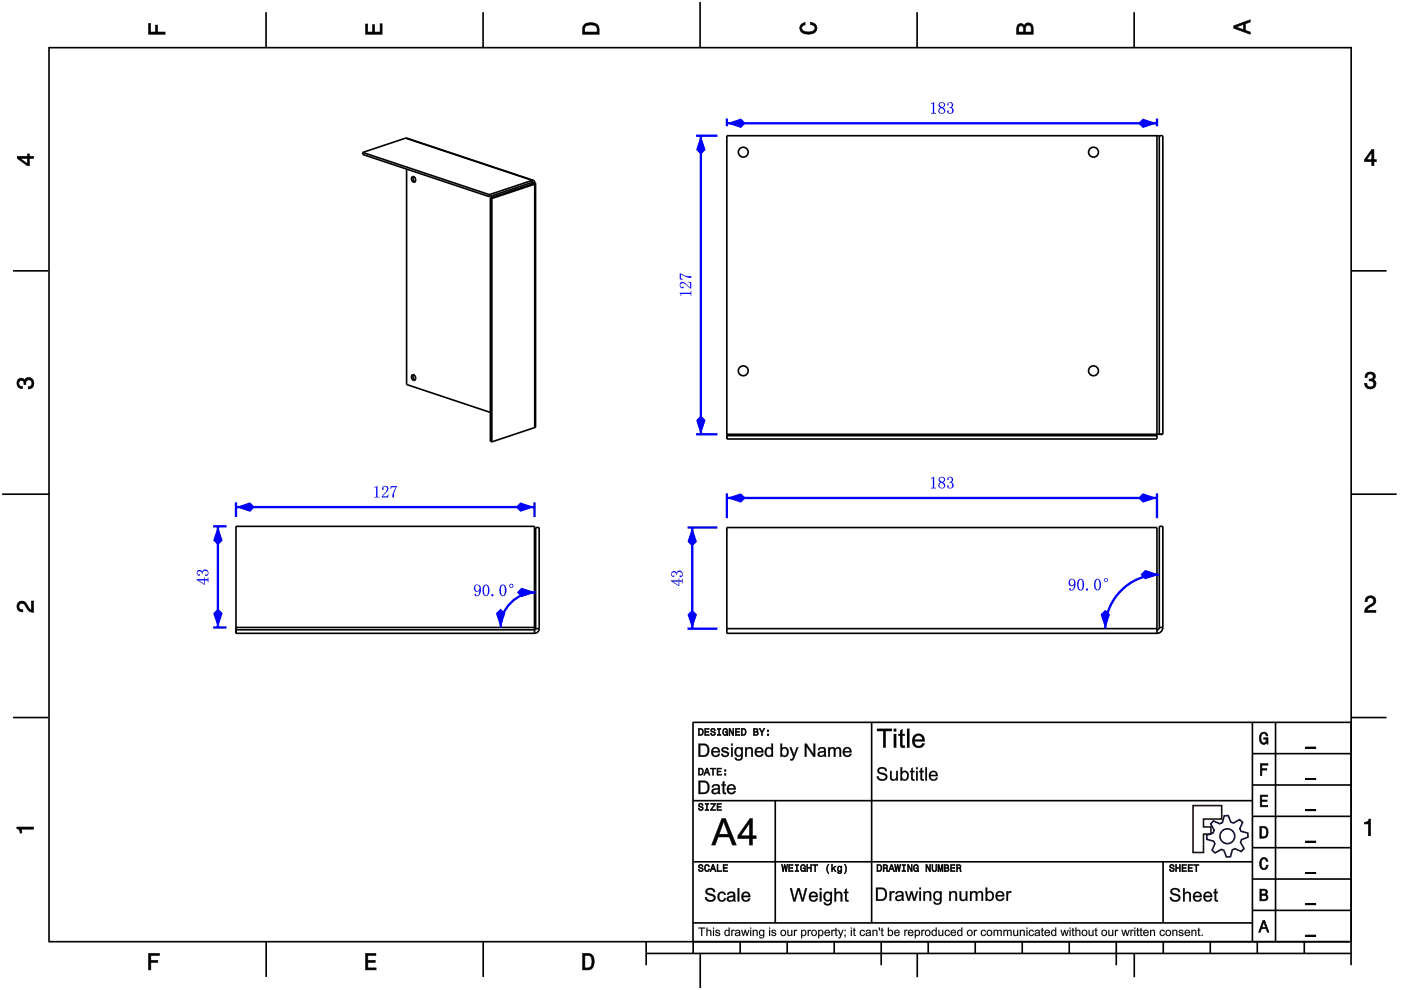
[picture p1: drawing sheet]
<svg xmlns="http://www.w3.org/2000/svg" width="297mm" height="210mm" viewBox="0 0 297 210" stroke-linecap="round" stroke-linejoin="round" font-family="sans-serif">
<g fill="none" stroke="#000" stroke-width=".35">
<path d="M10.4 10v189.5M10.4 10.1h276.1M56.4 2.6v7.5M102.4 2.6v7.5M148.4 .4v9.7M194.4 2.6v7.5M240.5 2.6v7.5M286.5 9.9v189.6M76.9 32.3l26.9 9M76.9 32.3v.4l26.9 9M86 29.3l27.1 8.9M86 29.3l26.8 8.9"/>
<path d="M86 29.3l-9.1 3M86.2 35.8v45.7l17.8 5.9M87.3 37.6a.6 .6 0 0 1 .8 .2 .6 .6 0 0 1-.1 .7l-.1 .1a.69 .69 0 0 1-.6-1zM87.7 37.4l-.1 .7 .4 .4M112.6 38.7l.5 .2M112.8 38.7l.3 .2M112.8 38.2v.5M112.8 38.2l-9 3.1M112.8 38.7l-9 3M113.1 38.9h.1M113.1 38.9l.3 .2M113.1 38.9l-9.1 3.1"/>
<path d="M113.1 38.2l.3 .6M113.1 38.2h-.3M113.4 38.8l.1 .1M113.4 39.1l-9.1 3M113.4 39.1v51.6M113.4 38.8l-.3 .1M113.5 38.9l-.1 .2M113.5 38.9v51.6l-.1 .2M245.3 28.8h.5M245.3 28.8v63.3M245.3 28.8h-91.2v63.3M245.8 28.8h.7v63.3"/>
<path d="M245.8 28.8v63.3M2.8 57.4h7.4M103.8 41.3v.4M104 42l.3 .1M104 42v51.6l.3 .1M104.3 42.1v51.6M286.5 57.4h7.5M87.3 79.6a.6 .6 0 0 1 .8 .2 .6 .6 0 0 1-.1 .8h-.1a.69 .69 0 0 1-.6-1zM87.7 79.4l-.1 .7 .4 .4M113.4 90.7l-9.1 3M154.1 92.3v.8M154.1 92.1v.2"/>
<path d="M154.1 92.3h91.2M154.1 92.1h91.2M245.3 92.1v.2M245.3 92.1h.5M245.3 92.3v.8h-91.2M245.8 92.1h.7M.5 104.8h9.9M286.5 104.8h9.6M50 133v1.3M50 133v.5M50 134.3h63.3M50 133h63.3"/>
<path d="M50 133v-21.4h63.3v21.4M50 133.5v.8M50 133.5h63.3M113.3 133v.5M113.3 133.5v.8M113.6 133.3l-.3 .2M113.6 133.3v-21.4h.7v21.4M113.6 133.3h.7M114.3 133.3a1 1 0 0 1-1 1M154.1 133.3v1h91.2M154.1 133.3v-21.4h91.2v21.4M154.1 133.3h91.2"/>
<path d="M245.3 133.3v1M245.8 133l-.1 .3-.4 .2M245.8 133h.7M245.8 133v-21.4h.7v21.4M246.5 133a1.25 1.25 0 0 1-1.2 1.3M2.8 152.1h7.4M286.5 152.1h7.5M10.2 199.7h275.8M56.4 199.7v7.4M102.4 199.7v7.4M137 199.7v4.9M147 199.7v2.5"/>
<path d="M156.9 199.7v2.5M166.9 199.7v2.5M176.9 199.7v2.5M186.8 199.7v4.9M196.8 199.7v2.5M206.8 199.7v2.5M216.7 199.7v2.5M226.7 199.7v2.5M236.7 199.7v4.9M246.6 199.7v2.5M256.6 199.7v2.5M266.6 199.7v2.5"/>
<path d="M276.5 199.7v2.5M286.5 199.7v4.9M137 202.2h149.5M148.5 202.3v7.2M194.5 202.1v5.1M240.5 202.1v5.1"/>
<circle cx="157.6" cy="32.3" r="1.05"/>
<circle cx="231.8" cy="32.3" r="1.05"/>
<circle cx="157.6" cy="78.6" r="1.05"/>
<circle cx="231.8" cy="78.6" r="1.05"/>
</g>
<g fill="#000">
<path d="M31.5 5h.4v1.8h1.1v-1.5h.4v1.5h1.6v.5h-3.5z" fill-rule="evenodd"/>
<path d="M77.5 5.1h.4v1.7h1.1v-1.6h.4v1.6h1.2v-1.8h.4v2.3h-3.5z" fill-rule="evenodd"/>
<path d="M124 5.1a2.18 2.18 0 0 0-.5 2.2h3.5v-1.2a1.42 1.42 0 0 0-1.7-1.3zM124.3 5.5a2.13 2.13 0 0 1 2.2 .3l.1 1h-2.6v-1z" fill-rule="evenodd"/>
<path d="M169.9 5.2l.8-.4v.4a.7 .7 0 0 0-.7 .6 .7 .7 0 0 0 .3 .8 1.69 1.69 0 0 0 2.5-.6 .9 .9 0 0 0-1-.8v-.5a1.24 1.24 0 0 1 1.4 1.1 1.24 1.24 0 0 1-1 1.4 2.22 2.22 0 0 1-2.5-.7l-.2-.5z" fill-rule="evenodd"/>
<path d="M215.8 5.3l-.2 .7v1.3h3.5v-1.4a.98 .98 0 0 0-.8-1 .98 .98 0 0 0-1.1 .6 .83 .83 0 0 0-1.4-.2zM216.1 5.6a.54 .54 0 0 1 .6-.1 .54 .54 0 0 1 .3 .6v.7h-1zM217.6 5.5a.62 .62 0 0 1 .7-.1 .62 .62 0 0 1 .3 .6v.8h-1.2z" fill-rule="evenodd"/>
<path d="M261.6 5.5v.5l3.5 1.3v-.5l-1.1-.4v-1.4l1.1-.3v-.5zM262.1 5.7l1.5-.5v1.1z" fill-rule="evenodd"/>
<path d="M3.7 33.1v.5l2.1 1.5h.4v-1.5h.9v-.5h-.9v-.5h-.4v.5zM4.3 33.6h1.5v1.1z" fill-rule="evenodd"/>
<path d="M290.8 31.7l-1.5 2.1v.5h1.5v.8h.5v-.8h.5v-.4h-.5v-2.2zM290.8 32.3v1.6h-1.1z" fill-rule="evenodd"/>
<path d="M3.8 80.5a.85 .85 0 0 1 1.4 .1 1.05 1.05 0 0 1 1.3-.5 1.05 1.05 0 0 1 .7 1.2 1.1 1.1 0 0 1-1.2 1.2v-.5a.71 .71 0 0 0 .8-1 .71 .71 0 0 0-1.3 0v.5h-.4a.61 .61 0 0 0-.3-.8 .61 .61 0 0 0-.8 .3 .61 .61 0 0 0 .2 .8l.5 .1v.5a1.15 1.15 0 0 1-1.1-.7 1.15 1.15 0 0 1 .2-1.2z" fill-rule="evenodd"/>
<path d="M289.7 79.2a1.07 1.07 0 0 1 1.3-.2 1.07 1.07 0 0 1 .5 1.2l-.3 .3a1.05 1.05 0 0 1 .5 1.3 1.05 1.05 0 0 1-1.2 .7 1.1 1.1 0 0 1-1.2-1.2h.5a.71 .71 0 0 0 1 .7 .71 .71 0 0 0 0-1.2h-.5v-.4a.61 .61 0 0 0 .8-.3 .61 .61 0 0 0-.3-.8 .61 .61 0 0 0-.8 .2l-.2 .5h-.4z" fill-rule="evenodd"/>
<path d="M3.9 127.8a1.21 1.21 0 0 1 2 .7l.3 .5 .5 .3v-1.9h.4v2.4a1.8 1.8 0 0 1-1.7-1.4 .71 .71 0 0 0-.9-.5 .71 .71 0 0 0-.5 .9 .71 .71 0 0 0 .8 .5v.4a1.18 1.18 0 0 1-1.1-.6 1.18 1.18 0 0 1 .2-1.3z" fill-rule="evenodd"/>
<path d="M289.7 126.6a1.17 1.17 0 0 1 1.9 .3 1.17 1.17 0 0 1-.9 1.7l-.6 .4-.3 .4h1.9v.4h-2.4a1.8 1.8 0 0 1 1.4-1.7 .71 .71 0 0 0 .5-.9 .71 .71 0 0 0-.8-.5 .71 .71 0 0 0-.5 .9h-.5z" fill-rule="evenodd"/>
<path d="M3.6 175.3h3.5v.5h-2.5v.8h-.3a.77 .77 0 0 0-.7-.9z" fill-rule="evenodd"/>
<path d="M289.3 174.3a.77 .77 0 0 0 .9-.6h.4v3.5h-.5v-2.5h-.8z" fill-rule="evenodd"/>
</g>
<g fill="#000">
<path d="M31.5 5v2.3h3.5v-.5l-1.7 .1 .1-1.6h-.4v1.6h-1.1v-1.9zM31.4 4.9h.6l-.1 1.9h1.1l-.1-1.5h.6l-.1 1.5 1.7-.1v.6h-3.7z"/>
<path d="M77.5 5.1v2.2h3.5v-2.3h-.4l.1 1.9h-1.4v-1.7h-.3l.1 1.7h-1.2v-1.8zM77.5 5h.5l-.1 1.8h1.1l-.1-1.6h.6l-.1 1.6h1.2l-.1-1.8h.6v2.3h-3.6z"/>
<path d="M124 5.1l-.4 .7-.1 1.5h3.5l-.1-1.7-.3-.5-1.3-.3zM123.9 5.1l.6-.3 .8-.1 .7 .1 .6 .3 .4 .4 .1 1.8h-3.6v-1.5zM124.2 5.4l1.1-.2 1 .2 .3 .3 .1 1.2h-2.8l.1-1.2zM124.3 5.5l-.3 .3v1h2.6l-.1-1-.2-.3-1-.2z"/>
<path d="M169.9 5.2l-.4 .8 .2 .5 .3 .4 .6 .3h1.6l.6-.3 .3-.4 .1-.5-.1-.5-.7-.6-.6-.2v.5l.8 .2 .3 .6-.1 .3-.8 .5h-1.2l-.5-.2-.3-.3v-.6l.4-.4 .3-.1v-.4zM169.8 5.1l1-.4v.6l-.4 .1-.4 .3 .1 .6 .7 .4h1.2l.4-.1 .4-.6-.2-.5-.8-.3v-.6l.7 .2 .7 .7 .1 .5-.1 .5-.4 .5-.6 .2h-1.6l-.6-.2-.4-.5-.1-.5z"/>
<path d="M215.8 5.3l-.2 .7v1.3h3.5l-.1-1.8-.6-.6-.4-.1-.5 .2-.3 .6-.5-.6-.6 .1zM215.7 5.2l.3-.2h.7l.5 .5v-.3l.5-.4 .8 .1 .5 .6 .1 1.8h-3.6v-1.3zM216 5.6l.5-.2 .4 .2 .2 1.3h-1.2zM216.1 5.6l-.1 1.2h1l-.1-1.2-.4-.1zM217.5 5.5l.5-.2 .5 .1 .2 1.5h-1.3zM217.6 5.5l-.2 1.3h1.2l-.1-1.3-.5-.2z"/>
<path d="M261.6 5.5v.5l3.5 1.3v-.5l-1.1-.3v-1.5l1.1-.3v-.5zM261.5 5.4l3.6-1.3v.6l-1.1 .3v1.4l1.1 .4v.6l-3.6-1.4zM261.9 5.7l1.8-.6v1.3zM262.1 5.7l1.5 .6v-1.1l-1.5 .6z"/>
<path d="M3.7 33.1v.5l2.1 1.5h.4v-1.6l.9 .1v-.5l-.9 .1v-.6h-.4l.1 .6zM3.6 33.1h2.2v-.5h.5l-.1 .5h1v.6l-1-.1 .1 1.6h-.5l-2.2-1.6zM4.1 33.5h1.8v1.3zM4.3 33.5l1.5 1.2v-1.1l-1.5 .1z"/>
<path d="M290.8 31.7l-1.5 2.1v.5l1.6-.1-.1 .9h.5l-.1-.9 .6 .1v-.4h-.6l.1-2.2zM290.8 31.6h.6l-.1 2.3 .6-.1v.5h-.6l.1 .9h-.6v-.9h-1.5v-.5zM290.9 32.1v1.8h-1.3zM290.8 32.3h.1l-1.1 1.6-.1-.1 1.1 .1z"/>
<path d="M3.8 80.5l-.2 .8 .1 .4 .5 .6 .5 .1v-.5l-.6-.1-.2-.5 .2-.5 .4-.2 .5 .2 .1 .7h.4l-.1-.6 .4-.4h.6l.2 .2 .2 .2v.7l-.4 .4h-.4v.5l.5-.1 .6-.6v-1l-.6-.7h-.7l-.4 .3-.2 .3-.2-.4-.5-.1zM3.8 80.4l.7-.3 .5 .1 .2 .4 .1-.3 .5-.3 .8 .1 .6 .6v1.1l-.7 .7h-.6v-.5h.4l.4-.4-.1-.9-.8-.1-.3 .4v.6h-.5v-.8l-.5-.1-.4 .1-.1 .5 .2 .5 .6 .1v.6l-.6-.1-.6-.6-.1-.5z"/>
<path d="M289.7 79.2l-.3 .8h.4v-.3l.4-.4 .8 .1 .2 .7-.4 .3h-.5v.4l.8 .1 .2 .5-.2 .5-.2 .2h-.7l-.3-.2-.1-.6h-.5l.1 .5 .6 .6h1l.4-.2 .4-.8-.2-.6-.5-.3 .4-.3v-.8l-.5-.5h-.5zM289.7 79.1l.8-.3 .9 .3 .2 .3v.9l-.4 .2 .5 .3 .1 .6-.3 .8-.5 .3h-1l-.7-.7v-.6h.5l.2 .7 .5 .2 .6-.2 .2-.5-.2-.5-.6-.2-.3 .1v-.5h.6l.3-.2-.1-.7-.8-.1-.3 .4v.4h-.6l.1-.6z"/>
<path d="M3.9 127.8l-.3 .8 .3 .8 .9 .3v-.4l-.6-.1-.3-.6 .2-.5 .5-.3 .7 .4 .9 1.4 .9 .2v-2.4h-.4v2l-.5-.3-.9-1.5-.7-.2zM3.8 127.7l.8-.3 .7 .2 .9 1.4 .5 .3-.1-1.9h.6v2.5l-1.1-.3-.9-1.4-.6-.3-.4 .2-.2 .5 .2 .5 .7 .1v.6l-.6-.1-.4-.2-.4-.9z"/>
<path d="M289.7 126.6l-.3 1h.5l.1-.7 .5-.2 .6 .2 .2 .4-.3 .7-1.4 .9-.3 .9h2.4v-.4l-2 .1 .4-.6 1.2-.7 .4-.8-.1-.5-.6-.5h-.9zM289.7 126.6l.9-.4 .8 .4 .3 .3 .1 .5-.2 .6-1.5 1-.3 .4 2-.1v.6h-2.5l.2-1 1.4-1 .3-.6-.2-.4-.5-.2-.5 .2-.1 .7h-.6l.1-.6z"/>
<path d="M3.6 175.3v.4l.5 .2 .2 .7h.3l-.1-.9 2.6 .1v-.5zM3.5 175.3h3.7v.6l-2.6-.1 .1 .9h-.5l-.1-.7-.6-.3z"/>
<path d="M289.3 174.3v.4l.9-.1-.1 2.6h.5v-3.5h-.4l-.2 .5zM289.3 174.3l.7-.1 .2-.6h.5v3.6h-.6v-2.5l-.8 .1z"/>
</g>
<path d="M154.1 25.1v1.7M154.1 26.1h91.2M245.3 25.1v1.7" fill="none" stroke="#00f" stroke-width=".5"/>
<g fill="#00f">
<path d="M242.3 25.1l3 1-3 1-1-1z"/>
<path d="M154.1 26.1l3-1 1 1-1 1z"/>
<path d="M197.4 21.9l.6-.2v2.1l.4 .3h-1l.4-.3v-1.8zM199.4 23a.54 .54 0 0 0-.3 .7 .54 .54 0 0 0 .7 .3 .54 .54 0 0 0 .3-.6l-.6-.5zM199.2 21.8a.63 .63 0 0 1 1 .1 .63 .63 0 0 1-.3 .9 .68 .68 0 0 1 .3 1.1 .68 .68 0 0 1-1.1 0 .68 .68 0 0 1 .3-1.1l-.4-.4zM199.3 21.9a.5 .5 0 0 0 .1 .7 .5 .5 0 0 0 .7-.1 .5 .5 0 0 0-.1-.6 .5 .5 0 0 0-.7 0zM201 21.8a.59 .59 0 0 1 1 .1 .59 .59 0 0 1-.4 .9 .68 .68 0 0 1 .4 1.1 .68 .68 0 0 1-1.2-.3 .21 .21 0 0 1 .3 0 .21 .21 0 0 1 0 .3 .56 .56 0 0 0 .8-.4 .56 .56 0 0 0-.6-.6 .54 .54 0 0 0 .5-.6 .54 .54 0 0 0-.5-.5l-.2 .1-.1 .4-.2-.2z"/>
<path d="M197.4 21.9l.6-.3v2.2l.5 .3h-1.1l.4-.3v-1.8h-.4zM197.4 21.9l.4 .2v1.8l-.4 .2h1l-.4-.3v-2.1zM199.5 22.9a.55 .55 0 0 0-.3 .9 .55 .55 0 0 0 1-.3l-.2-.3zM199.3 23a.55 .55 0 0 1 .8 .1 .55 .55 0 0 1-.2 .8 .55 .55 0 0 1-.7-.2zM199.2 21.8a.65 .65 0 0 1 1 0 .65 .65 0 0 1-.3 1 .68 .68 0 0 1 .3 1.1 .68 .68 0 0 1-1.1 0 .68 .68 0 0 1 .3-1.1 .59 .59 0 0 1-.2-1zM199.2 21.8a.58 .58 0 0 0 .3 1 .66 .66 0 0 0-.4 1 .66 .66 0 0 0 1.1 0 .66 .66 0 0 0-.3-1 .62 .62 0 0 0 .3-.9 .62 .62 0 0 0-1-.1zM199.3 21.9v.4l.5 .4a.49 .49 0 0 0 .3-.7 .49 .49 0 0 0-.8-.1zM199.3 21.9a.49 .49 0 0 1 .8 .1 .49 .49 0 0 1-.5 .7l-.4-.3zM201 21.8a.61 .61 0 0 1 1 .1 .61 .61 0 0 1-.4 .9 .69 .69 0 0 1 .4 1.2 .69 .69 0 0 1-1.2-.4 .17 .17 0 0 1 .3-.1 .17 .17 0 0 1 0 .2v.1a.49 .49 0 0 0 .7 .1 .49 .49 0 0 0 .1-.7l-.2-.3h-.4v-.2a.45 .45 0 0 0 .5-.5 .45 .45 0 0 0-.7-.2v.3h-.2l-.1-.2zM201 21.8l-.1 .4 .2 .1v-.1a.28 .28 0 0 1 0-.3 .28 .28 0 0 1 .3-.2 .51 .51 0 0 1 .5 .6 .51 .51 0 0 1-.6 .5v.1a.56 .56 0 0 1 .7 .6 .56 .56 0 0 1-.9 .3v-.2l-.2-.1a.61 .61 0 0 0 .6 .7 .61 .61 0 0 0 .6-.6l-.1-.5-.4-.3a.58 .58 0 0 0 .4-.9 .58 .58 0 0 0-1-.1z"/>
</g>
<path d="M147.6 28.8h4.5M148.6 28.8v63.3M147.6 92.1h4.5" fill="none" stroke="#00f" stroke-width=".5"/>
<g fill="#00f">
<path d="M148.6 28.8l1 3-1 1-1-1z"/>
<path d="M148.6 88.1l1 1-1 3-1-3z"/>
<path d="M144.1 62.1h2.1l.3-.4v1l-.3-.4h-1.7l-.2 .4zM144.3 59.9a.9 .9 0 0 1 1.3 .5l.7 .6v-1l-.4-.2h.6v1.3l-.6-.3a1.14 1.14 0 0 0-1.6-.5 .52 .52 0 0 0 .6 .6 .56 .56 0 0 1-.7-.1 .56 .56 0 0 1 0-.7zM144.1 57.9l1.1 .5 .8 .2a.31 .31 0 0 1 .4-.1 .31 .31 0 0 1 .2 .3 2.4 2.4 0 0 1-2.2-.7v.9l.3 .3-.6-.1z"/>
<path d="M144.1 62.1h2.1l.4-.4v1l-.4-.4h-1.7l-.1 .4h-.1zM144.1 62.1l.2 .6 .2-.4h1.8l.2 .4v-1l-.3 .4zM144.3 59.9a.76 .76 0 0 1 1.1 .2l.9 .9v-.9l-.4-.4 .7 .1v1.4a1.82 1.82 0 0 1-1.3-1 .53 .53 0 0 0-.7-.2 .53 .53 0 0 0-.3 .7l.4 .1a.18 .18 0 0 1 .3 .1 .18 .18 0 0 1-.3 .2 .71 .71 0 0 1-.6-.4 .71 .71 0 0 1 .2-.8zM144.3 60a.57 .57 0 0 0-.2 .7 .57 .57 0 0 0 .8 .2l-.2-.1a.43 .43 0 0 1-.5-.4 .43 .43 0 0 1 .5-.4l.6 .2 1.1 .9h.1v-1.3h-.6l.4 .2 .1 1-.8-.6a.93 .93 0 0 0-1.3-.4zM144.1 57.9a4.9 4.9 0 0 0 2.5 .8v.1a1.64 1.64 0 0 1-1.8-.4l-.4-.3v.9l.4 .3-.7-.1zM144.1 57.9v1.3l.6 .1-.3-.3v-.9a2.44 2.44 0 0 0 2.1 .7v-.2l-1-.1z"/>
</g>
<path d="M45.2 111.6h2.8M46.2 111.6v21.4M45.2 133h2.8" fill="none" stroke="#00f" stroke-width=".5"/>
<g fill="#00f">
<path d="M46.2 111.6l1 3-1 1-1-1z"/>
<path d="M46.2 129l1 1-1 3-1-3z"/>
<path d="M41.7 122.8h1.6v-.4l.1 .4h.5l.3-.3v.9l-.2-.3-.6-.1v1l-1.7-1zM42.1 123l1.2 .9v-.9zM41.9 121l.6-.1 .4 .4a.68 .68 0 0 1 1.1-.3 .68 .68 0 0 1-.4 1.1 .21 .21 0 0 1 0-.3 .21 .21 0 0 1 .4 0 .56 .56 0 0 0-.4-.8 .56 .56 0 0 0-.7 .6 .54 .54 0 0 0-.5-.5 .54 .54 0 0 0-.6 .5l.1 .2h.5v.2a.54 .54 0 0 1-.7-.3 .54 .54 0 0 1 .2-.7z"/>
<path d="M41.7 122.8h1.6v-.4h.1v.4h.5l.3-.3v.9l-.2-.3-.6-.1v1l-1.7-1zM41.7 122.8v.2l1.7 1v-1h.6l.2 .4v-.9l-.3 .3h-.5v-.4v.4zM42.1 123l1.2 .9v-.9zM42.1 123h1.3v.9zM41.9 121l.6-.1 .4 .4a.69 .69 0 0 1 1.1-.3 .69 .69 0 0 1-.4 1.1 .17 .17 0 0 1-.1-.2 .17 .17 0 0 1 .3-.1 .49 .49 0 0 0 .2-.7 .49 .49 0 0 0-.7 0l-.3 .2-.1 .3h-.1a.45 .45 0 0 0-.5-.5 .45 .45 0 0 0-.3 .7h.3l.1 .2a.55 .55 0 0 1-.7-.3 .55 .55 0 0 1 .2-.7zM41.9 121a.5 .5 0 0 0-.2 .7 .5 .5 0 0 0 .7 .2l-.2-.1a.28 .28 0 0 1-.3 0 .28 .28 0 0 1-.1-.3 .51 .51 0 0 1 .6-.4 .51 .51 0 0 1 .4 .5h.1a.56 .56 0 0 1 .7-.7 .56 .56 0 0 1 .2 1l-.2-.1-.1 .2a.61 .61 0 0 0 .7-.5 .61 .61 0 0 0-.5-.7l-.5 .1-.4 .4-.3-.4z"/>
</g>
<path d="M113.6 125.6a7.4 7.4 0 0 0-7.5 7.4" fill="none" stroke="#00f" stroke-width=".5"/>
<g fill="#00f">
<path d="M110.6 124.6l3 1-3 1-1-1z"/>
<path d="M106.1 129l1 1-1 3-1-3z"/>
<path d="M100.9 124.2a.57 .57 0 0 0-.1 .8 .57 .57 0 0 0 .7 .1 .57 .57 0 0 0 .2-.8 .57 .57 0 0 0-.8-.1zM100.7 124.2a.78 .78 0 0 1 1-.1 .78 .78 0 0 1 .2 .9 1.01 1.01 0 0 1-1.1 1.3l-.2-.3a.2 .2 0 0 1 .3 0 .2 .2 0 0 1 .1 .3 .46 .46 0 0 0 .6-.5l.1-.7a.67 .67 0 0 1-1 .2 .67 .67 0 0 1-.1-1zM102.8 124.2a1.68 1.68 0 0 0 .2 2.1 1.68 1.68 0 0 0 .2-2.2zM102.7 124.1l.3-.2a1.41 1.41 0 0 1 0 2.5 1.48 1.48 0 0 1-.3-2.3zM104.2 126.2a.21 .21 0 0 1 .4 0 .21 .21 0 0 1-.4 0zM106.4 124.2a1.68 1.68 0 0 0 .2 2.1 1.68 1.68 0 0 0 .2-2.2zM106.3 124.1l.3-.2a1.41 1.41 0 0 1 0 2.5 1.48 1.48 0 0 1-.3-2.3zM108 124.2a.42 .42 0 0 1 .8 0 .42 .42 0 0 1-.8 0zM108.1 124.2a.3 .3 0 0 0 .6 0 .3 .3 0 0 0-.6 0z"/>
<path d="M100.9 124.2a.55 .55 0 0 0-.1 .8 .55 .55 0 0 0 .7 .1 .55 .55 0 0 0 .1-.7 .55 .55 0 0 0-.7-.2zM100.9 124.1a.62 .62 0 0 1 .8 .6 .62 .62 0 0 1-.7 .6 .89 .89 0 0 1-.1-1.2zM100.7 124.2a.8 .8 0 0 1 1-.1 .8 .8 0 0 1 .3 .9 1.03 1.03 0 0 1-1.2 1.3l-.2-.2a.23 .23 0 0 1 .3-.1 .23 .23 0 0 1 .1 .3l.5-.3 .2-.9a.65 .65 0 0 1-.9 .3 .65 .65 0 0 1-.3-.9zM100.7 124.2a.7 .7 0 0 0-.1 .9 .7 .7 0 0 0 .9 .2l.2-.3a1 1 0 0 1-.6 1.3l-.3-.4-.1 .1a.54 .54 0 0 0 .5 .4 .54 .54 0 0 0 .5-.4 1.6 1.6 0 0 0-.3-2h-.4zM102.8 124.2a1.68 1.68 0 0 0 .2 2.1 1.61 1.61 0 0 0 0-2.2zM102.8 124.2l.2-.2a1.53 1.53 0 0 1 .4 2l-.4 .3a1.69 1.69 0 0 1-.2-2.1zM102.7 124.1l.3-.2a1.47 1.47 0 0 1 .2 2.5h-.2a1.5 1.5 0 0 1-.3-2.3zM102.7 124.1a1.47 1.47 0 0 0 .3 2.3 1.4 1.4 0 0 0 0-2.4zM104.2 126.2a.23 .23 0 0 1 .4 0 .23 .23 0 0 1-.4 0zM104.2 126.2a.2 .2 0 0 0 .4 0 .2 .2 0 0 0-.4 0zM106.4 124.2a1.68 1.68 0 0 0 .2 2.1 1.61 1.61 0 0 0 0-2.2zM106.4 124.2l.2-.2a1.53 1.53 0 0 1 .4 2l-.4 .3a1.69 1.69 0 0 1-.2-2.1zM106.2 124.1l.4-.2a1.47 1.47 0 0 1 .2 2.5h-.2a1.5 1.5 0 0 1-.4-2.3zM106.3 124.1a1.47 1.47 0 0 0 .3 2.3 1.4 1.4 0 0 0 0-2.4zM108 124.2a.43 .43 0 0 1 .8 0 .43 .43 0 0 1-.8 0zM108 124.2a.4 .4 0 0 0 .8 0 .4 .4 0 0 0-.8 0zM108.1 124.2a.3 .3 0 0 0 .6 0 .3 .3 0 0 0-.6 0zM108.1 124.2a.31 .31 0 0 1 .6 0 .31 .31 0 0 1-.6 0z"/>
</g>
<path d="M245.8 121.8a11.4 11.4 0 0 0-11.5 11.5" fill="none" stroke="#00f" stroke-width=".5"/>
<g fill="#00f">
<path d="M234.3 129.3l1 1-1 3-.9-3z"/>
<path d="M242.8 120.8l3 1-3 1-1-1z"/>
<path d="M226.9 123a.57 .57 0 0 0-.1 .8 .57 .57 0 0 0 .8 .1 .57 .57 0 0 0 .1-.8 .57 .57 0 0 0-.8-.1zM226.8 123a.78 .78 0 0 1 .9-.1 .78 .78 0 0 1 .3 .9 1.01 1.01 0 0 1-1.2 1.3l-.1-.3a.2 .2 0 0 1 .3 0 .2 .2 0 0 1 0 .3 .46 .46 0 0 0 .7-.5l.1-.7a.67 .67 0 0 1-1 .2 .67 .67 0 0 1-.1-1zM228.9 123a1.68 1.68 0 0 0 .2 2.1 1.68 1.68 0 0 0 .2-2.2zM228.7 122.9l.4-.2a1.41 1.41 0 0 1 0 2.5 1.48 1.48 0 0 1-.4-2.3zM230.2 125a.25 .25 0 0 1 .5 0 .25 .25 0 0 1-.5 0zM232.5 123a1.68 1.68 0 0 0 .2 2.1 1.68 1.68 0 0 0 .1-2.2zM232.3 122.9l.4-.2a1.41 1.41 0 0 1 0 2.5 1.48 1.48 0 0 1-.4-2.3zM234.1 123a.42 .42 0 0 1 .8 0 .42 .42 0 0 1-.8 0zM234.2 123a.3 .3 0 0 0 .6 0 .3 .3 0 0 0-.6 0z"/>
<path d="M226.9 123a.55 .55 0 0 0-.1 .8 .55 .55 0 0 0 .8 .1 .55 .55 0 0 0 .1-.7 .55 .55 0 0 0-.8-.2zM227 122.9a.62 .62 0 0 1 .8 .6 .62 .62 0 0 1-.7 .6 .89 .89 0 0 1-.1-1.2zM226.7 122.9a.8 .8 0 0 1 1.1 0 .8 .8 0 0 1 .2 .9 1.03 1.03 0 0 1-1.2 1.3l-.1-.2a.23 .23 0 0 1 .3-.1 .23 .23 0 0 1 .1 .3l.5-.3 .2-.9a.65 .65 0 0 1-.9 .3 .65 .65 0 0 1-.3-.9zM226.8 123a.7 .7 0 0 0-.2 .9 .7 .7 0 0 0 .9 .2l.3-.3a1 1 0 0 1-.7 1.3l-.2-.4-.2 .1a.54 .54 0 0 0 .6 .4 .54 .54 0 0 0 .5-.4 1.6 1.6 0 0 0-.3-2h-.4zM228.9 123a1.68 1.68 0 0 0 .2 2.1 1.61 1.61 0 0 0 0-2.2zM228.9 123l.2-.2a1.53 1.53 0 0 1 .4 2l-.4 .3a1.69 1.69 0 0 1-.2-2.1zM228.7 122.9l.4-.2a1.47 1.47 0 0 1 .2 2.5h-.2a1.5 1.5 0 0 1-.4-2.3zM228.7 122.9a1.47 1.47 0 0 0 .4 2.3 1.4 1.4 0 0 0 0-2.4zM230.2 125a.25 .25 0 0 1 .5 0 .25 .25 0 0 1-.5 0zM230.3 125a.2 .2 0 0 0 .4 0 .2 .2 0 0 0-.4 0zM232.5 123a1.68 1.68 0 0 0 .2 2.1 1.61 1.61 0 0 0 0-2.2zM232.5 123l.2-.2a1.53 1.53 0 0 1 .3 2l-.3 .3a1.69 1.69 0 0 1-.2-2.1zM232.3 122.9l.4-.2a1.47 1.47 0 0 1 .2 2.5h-.2a1.5 1.5 0 0 1-.4-2.3zM232.3 122.9a1.47 1.47 0 0 0 .4 2.3 1.4 1.4 0 0 0 0-2.4zM234.1 123a.43 .43 0 0 1 .8 0 .43 .43 0 0 1-.8 0zM234.1 123a.4 .4 0 0 0 .8 0 .4 .4 0 0 0-.8 0zM234.2 123a.27 .27 0 0 0 .5 0 .27 .27 0 0 0-.5 0zM234.2 123a.31 .31 0 0 1 .6 0 .31 .31 0 0 1-.6 0z"/>
</g>
<path d="M154.1 104.6v5.3M154.1 105.6h91.2M245.3 104.6v5.3" fill="none" stroke="#00f" stroke-width=".5"/>
<g fill="#00f">
<path d="M154.1 105.6l3-1 1 1-1 1z"/>
<path d="M242.3 104.6l3 1-3 1-1-1z"/>
<path d="M197.4 101.3l.6-.2v2.1l.4 .3h-1l.4-.3v-1.7zM199.4 102.4a.54 .54 0 0 0-.3 .7 .54 .54 0 0 0 .7 .3 .54 .54 0 0 0 .3-.6l-.6-.5zM199.2 101.3a.63 .63 0 0 1 1 0 .63 .63 0 0 1-.3 1 .68 .68 0 0 1 .3 1 .68 .68 0 0 1-1.1 0 .68 .68 0 0 1 .3-1l-.4-.4zM199.3 101.3a.5 .5 0 0 0 .1 .7 .5 .5 0 0 0 .7 0 .5 .5 0 0 0-.1-.7 .5 .5 0 0 0-.7 0zM201 101.2a.59 .59 0 0 1 1 .2 .59 .59 0 0 1-.4 .8 .68 .68 0 0 1 .4 1.2 .68 .68 0 0 1-1.2-.4 .21 .21 0 0 1 .3 0 .21 .21 0 0 1 0 .3 .56 .56 0 0 0 .8-.3 .56 .56 0 0 0-.6-.7 .54 .54 0 0 0 .5-.5 .54 .54 0 0 0-.5-.6l-.2 .1-.1 .5-.2-.2z"/>
<path d="M197.4 101.3l.6-.2v2.1l.5 .4h-1.1l.4-.4v-1.7l-.4-.1zM197.4 101.3l.4 .2v1.8l-.4 .2h1l-.4-.3v-2.1zM199.5 102.3a.55 .55 0 0 0-.3 .9 .55 .55 0 0 0 1-.2l-.2-.4zM199.3 102.4a.55 .55 0 0 1 .8 .2 .55 .55 0 0 1-.2 .8 .55 .55 0 0 1-.7-.2zM199.2 101.3a.65 .65 0 0 1 1 0 .65 .65 0 0 1-.3 1 .68 .68 0 0 1 .3 1 .68 .68 0 0 1-1.1 0 .68 .68 0 0 1 .3-1 .59 .59 0 0 1-.2-1zM199.2 101.3a.58 .58 0 0 0 .3 1 .66 .66 0 0 0-.4 1 .66 .66 0 0 0 1.1 0 .66 .66 0 0 0-.3-1 .62 .62 0 0 0 .3-1 .62 .62 0 0 0-1 0zM199.3 101.4v.4l.5 .4a.49 .49 0 0 0 .3-.7 .49 .49 0 0 0-.8-.1zM199.3 101.3a.49 .49 0 0 1 .8 .2 .49 .49 0 0 1-.5 .6l-.4-.3zM201 101.2a.61 .61 0 0 1 1 .1 .61 .61 0 0 1-.4 .9 .69 .69 0 0 1 .4 1.2 .69 .69 0 0 1-1.2-.4 .17 .17 0 0 1 .3-.1 .17 .17 0 0 1 0 .3 .49 .49 0 0 0 .7 .2 .49 .49 0 0 0 .1-.8l-.2-.2-.4-.1v-.1a.45 .45 0 0 0 .5-.5 .45 .45 0 0 0-.7-.3v.3l-.2 .1-.1-.2zM201 101.3l-.1 .4 .2 .1v-.2a.28 .28 0 0 1 0-.3 .28 .28 0 0 1 .3-.1 .51 .51 0 0 1 .5 .6 .51 .51 0 0 1-.6 .4v.1a.56 .56 0 0 1 .7 .7 .56 .56 0 0 1-.9 .2v-.2l-.2-.1a.61 .61 0 0 0 .6 .7 .61 .61 0 0 0 .6-.5l-.1-.6-.4-.3a.58 .58 0 0 0 .4-.8 .58 .58 0 0 0-1-.1z"/>
</g>
<path d="M145.8 111.9h6.3M146.8 111.9v21.4M145.8 133.3h6.3" fill="none" stroke="#00f" stroke-width=".5"/>
<g fill="#00f">
<path d="M146.8 111.9l1 2.9-1 1-1-1z"/>
<path d="M146.8 129.3l1 1-1 3-1-3z"/>
<path d="M142.3 123.1h1.6v-.4l.1 .4h.5l.2-.4v1l-.2-.4h-.5l-.1 .9-1.6-1zM142.6 123.3l1.3 .8v-.8zM142.5 121.3l.5-.2 .4 .4a.68 .68 0 0 1 1.2-.3 .68 .68 0 0 1-.4 1.1 .21 .21 0 0 1 0-.3 .21 .21 0 0 1 .3 .1 .56 .56 0 0 0-.4-.9 .56 .56 0 0 0-.6 .7 .54 .54 0 0 0-.5-.6 .54 .54 0 0 0-.6 .6l.1 .2h.4l.1 .1a.54 .54 0 0 1-.7-.2 .54 .54 0 0 1 .2-.7z"/>
<path d="M142.3 123.1h1.6v-.4h.1v.4h.5l.2-.4v1l-.2-.4h-.5l-.1 1-1.6-1.1zM142.3 123.1v.1l1.6 1 .1-.9h.5l.2 .4v-1l-.2 .4h-.5v-.4l-.1 .4zM142.6 123.3l1.3 .8v-.8zM142.6 123.3h1.3v.8zM142.5 121.3l.5-.2 .4 .4a.69 .69 0 0 1 1.2-.3 .69 .69 0 0 1-.4 1.2 .17 .17 0 0 1-.1-.3 .17 .17 0 0 1 .3 0 .49 .49 0 0 0 .1-.7 .49 .49 0 0 0-.7-.1l-.2 .2-.1 .4h-.1a.45 .45 0 0 0-.6-.6 .45 .45 0 0 0-.2 .8l.3-.1 .1 .2a.55 .55 0 0 1-.7-.2 .55 .55 0 0 1 .2-.7zM142.5 121.3a.5 .5 0 0 0-.2 .6 .5 .5 0 0 0 .7 .3l-.2-.1a.28 .28 0 0 1-.3 0 .28 .28 0 0 1-.1-.3 .51 .51 0 0 1 .5-.5 .51 .51 0 0 1 .5 .6h.1a.56 .56 0 0 1 .6-.7 .56 .56 0 0 1 .3 .9h-.2l-.1 .1a.61 .61 0 0 0 .7-.5 .61 .61 0 0 0-.6-.7l-.5 .1-.3 .5-.4-.5z"/>
</g>
<path d="M50 106.5v3.1M50 107.5h63.3M113.3 106.5v3.1" fill="none" stroke="#00f" stroke-width=".5"/>
<g fill="#00f">
<path d="M110.3 106.5l3 1-3 1-1-1z"/>
<path d="M50 107.5l3-1 1 1-1 1z"/>
<path d="M79.4 103.3l.6-.3v2.2l.4 .3h-1l.4-.3v-1.8zM81.2 103.2a.68 .68 0 0 1 1 .1 .68 .68 0 0 1-.2 1l-.9 1 1-.1 .2-.3v.6h-1.3l.3-.7a1.14 1.14 0 0 0 .5-1.6 .52 .52 0 0 0-.6 .6l-.2-.2zM82.9 103.1h1.3l-.5 1-.2 .9a.31 .31 0 0 1 .1 .3 .31 .31 0 0 1-.3 .2 2.4 2.4 0 0 1 .7-2.2h-.9l-.3 .4z"/>
<path d="M79.4 103.2l.6-.2v2.2l.4 .3h-1l.4-.3v-1.8h-.4zM79.4 103.3l.4 .2v1.8l-.4 .2h1l-.4-.3v-2.2zM81.2 103.2a.69 .69 0 0 1 1 .1 .69 .69 0 0 1-.2 1l-.9 1 1-.1 .3-.4-.1 .7h-1.4a1.82 1.82 0 0 1 1-1.3 .53 .53 0 0 0 .2-.7 .53 .53 0 0 0-.7-.3l-.1 .4a.18 .18 0 0 1-.1 .3 .18 .18 0 0 1-.2-.3zM81.2 103.2l-.2 .3 .1 .3h.2v-.2a.43 .43 0 0 1 .4-.5 .43 .43 0 0 1 .4 .6l-.2 .5-.9 1.1v.2h1.3v-.6l-.2 .3-1 .1 .6-.8a.75 .75 0 0 0 .6-.7 .75 .75 0 0 0-.6-.7zM82.9 103.1h1.3a5 5 0 0 0-.7 2.4h-.2a1.65 1.65 0 0 1 .4-1.8l.3-.4h-.9l-.3 .4zM82.9 103.1l-.1 .6 .3-.4h.9a2.44 2.44 0 0 0-.7 2.2l.2-.1 .1-1 .6-1.3z"/>
</g>
<g fill="#000">
<path d="M148.1 154.4v1.5h.5a.77 .77 0 0 0 .6-.7 .77 .77 0 0 0-.6-.8zM148.3 154.6a.57 .57 0 0 1 .6 .6 .57 .57 0 0 1-.6 .6zM149.4 154.4v1.5h1v-.1h-.8v-.6h.7v-.1h-.7v-.5h.8v-.2zM150.8 154.5a.53 .53 0 0 0 0 .6 .53 .53 0 0 0 .6 .2 .32 .32 0 0 1-.2 .5 .32 .32 0 0 1-.4-.4h-.2a.5 .5 0 0 0 .7 .6 .5 .5 0 0 0 .1-.9l-.3-.1a.28 .28 0 0 1-.2-.3 .28 .28 0 0 1 .4-.2 .28 .28 0 0 1 .2 .4h.2a.51 .51 0 0 0-.3-.5 .51 .51 0 0 0-.6 .1zM152.1 154.4v.2h.3v1.2h-.3v.1h.7v-.1h-.2v-1.2h.2v-.2zM153.4 154.6a.81 .81 0 0 0 .5 1.4l.3-.3 .1 .2v-.8h-.5v.2h.3l-.2 .5a.59 .59 0 0 1-.5-.6 .59 .59 0 0 1 .5-.6l.2 .3h.2l-.2-.4a.52 .52 0 0 0-.7 .1zM154.6 154.4v1.5h.1v-1.2l.6 1.2h.3v-1.5h-.2v1.3l-.6-1.3zM155.9 154.4v1.5h1v-.1h-.8v-.6h.7v-.1h-.7v-.5h.7v-.2zM157.2 154.4v1.5h.5a.77 .77 0 0 0 .5-.7 .77 .77 0 0 0-.5-.8zM157.4 154.6a.57 .57 0 0 1 .6 .6 .57 .57 0 0 1-.6 .6zM159.8 154.4v1.5h.5a.42 .42 0 0 0 .5-.3 .42 .42 0 0 0-.3-.5l.2-.2-.1-.4zM159.9 154.6h.4a.23 .23 0 0 1 .2 .3 .23 .23 0 0 1-.3 .2h-.3zM159.9 155.2h.4a.26 .26 0 0 1 .3 .3 .26 .26 0 0 1-.3 .3h-.4zM160.9 154.4l.6 .9v.6h.2v-.6l.4-.9h-.2l-.3 .7-.4-.7zM162.7 155.6v.3h.3v-.3zM162.7 154.8v.3h.3v-.3z" fill-rule="evenodd"/>
<path d="M267.3 155.6a.85 .85 0 0 1 .9-.4 .85 .85 0 0 1 .6 .8h-.3l-.1-.2a.49 .49 0 0 0-.4-.3 .49 .49 0 0 0-.5 .3 1.2 1.2 0 0 0 .4 1.7 .66 .66 0 0 0 .6-.8h-.6v-.3h.9v1.4h-.1l-.1-.4-.3 .3a.85 .85 0 0 1-1.2-.6v-1.1z" fill-rule="evenodd"/>
<path d="M148.2 170.4a.53 .53 0 0 0 0 .6 .53 .53 0 0 0 .6 .2 .32 .32 0 0 1-.2 .5 .32 .32 0 0 1-.4-.4h-.2a.5 .5 0 0 0 .7 .6 .5 .5 0 0 0 .1-.9l-.3-.1a.28 .28 0 0 1-.1-.3 .28 .28 0 0 1 .3-.2 .28 .28 0 0 1 .2 .4h.2a.51 .51 0 0 0-.3-.5 .51 .51 0 0 0-.6 .1zM149.5 170.3v.2h.3v1.2h-.3v.1h.7v-.1h-.2v-1.2h.2v-.2zM150.7 170.3v.2h.8l-.9 1.3h1.1v-.1h-.8l.8-1.4zM152 170.3v1.5h1v-.1h-.8v-.6h.7v-.1h-.7v-.5h.7v-.2z" fill-rule="evenodd"/>
<path d="M148.1 162.9v1.5h.5a.77 .77 0 0 0 .6-.8 .77 .77 0 0 0-.6-.7zM148.3 163a.57 .57 0 0 1 .6 .6 .57 .57 0 0 1-.6 .6zM149.8 162.9l-.6 1.5h.2l.2-.5h.6l.1 .5h.2l-.5-1.5zM149.9 163.1l.2 .6h-.5zM150.6 162.9v.1h.5v1.4h.2v-1.4h.4v-.1zM152 162.9v1.5h1v-.2h-.8v-.5h.7v-.2h-.7v-.5h.7v-.1zM153.6 164v.4h.3v-.4zM153.6 163.2v.3h.3v-.3z" fill-rule="evenodd"/>
<path d="M267.2 168.6h1.5v.3h-1.2v.7h1.1v.3h-1.1v.9h1.3v.3h-1.6z" fill-rule="evenodd"/>
<path d="M267.2 161.9h1.6v.3h-1.3v.8h1.1v.3h-1.1v1.1h-.3z" fill-rule="evenodd"/>
<path d="M267.1 175.2v2.5h.8a1.37 1.37 0 0 0 .7-2.2 1.56 1.56 0 0 0-1.5-.3zM267.4 175.5a.98 .98 0 0 1 1.2 .7 .98 .98 0 0 1-.7 1.2h-.5z" fill-rule="evenodd"/>
<path d="M148.2 183.4a.53 .53 0 0 0 0 .6 .53 .53 0 0 0 .6 .2 .32 .32 0 0 1-.2 .5 .32 .32 0 0 1-.4-.4h-.2a.5 .5 0 0 0 .7 .5 .5 .5 0 0 0 .1-.8l-.3-.1a.28 .28 0 0 1-.1-.4 .28 .28 0 0 1 .3-.1 .28 .28 0 0 1 .2 .3h.2a.51 .51 0 0 0-.3-.4 .51 .51 0 0 0-.6 .1zM149.5 183.5l-.1 .2a.66 .66 0 0 0 0 .9 .66 .66 0 0 0 .9 .1l.1-.5h-.2l-.2 .4a.6 .6 0 0 1-.5-.6 .6 .6 0 0 1 .5-.5l.2 .2h.2l-.2-.3a.5 .5 0 0 0-.7 .1zM151.1 183.3l-.6 1.5h.2l.2-.4h.6l.1 .4h.2l-.5-1.5zM151.2 183.5l.2 .7h-.5zM152 183.3v1.5h1v-.2h-.8v-1.3zM153.3 183.3v1.5h1v-.2h-.8v-.5h.7v-.2h-.7v-.4h.7v-.2z" fill-rule="evenodd"/>
<path d="M165.7 183.3l.3 1.5h.1l.3-1.3 .2 1.3h.2l.2-1.5h-.2l-.1 1.3-.2-1.3h-.2l-.2 1.3-.2-1.3zM167.2 183.3v1.5h1v-.2h-.8v-.5h.7v-.2h-.7v-.4h.7v-.2zM168.6 183.3v.2h.3v1.1h-.3v.2h.7v-.2h-.2v-1.1h.2v-.2zM169.8 183.5a.81 .81 0 0 0 .6 1.3l.2-.2 .2 .2v-.8h-.6v.2h.4l-.2 .4a.59 .59 0 0 1-.5-.6 .59 .59 0 0 1 .5-.5l.2 .2h.2l-.2-.3a.53 .53 0 0 0-.8 .1zM171 183.3v1.5h.2v-.7h.6v.7h.2v-1.5h-.2v.6h-.6v-.6zM172.3 183.3v.2h.4v1.3h.2v-1.3h.5v-.2zM175.6 183.3a1.35 1.35 0 0 0 .1 1.9 1.83 1.83 0 0 1 0-1.9zM176.3 183.2v1.6h.2v-.4l.2-.2 .3 .6h.3l-.5-.7 .5-.5h-.3l-.5 .6v-1zM177.6 183.8a.58 .58 0 0 0-.1 .7 .58 .58 0 0 0 .7 .3l.1-.2a.31 .31 0 0 1-.1 .4 .31 .31 0 0 1-.5-.1h-.1a.47 .47 0 0 0 .5 .4 .47 .47 0 0 0 .4-.6v-1.1h-.2v.2l-.3-.2zM177.8 183.9l.1-.1a.42 .42 0 0 1 .4 .4 .42 .42 0 0 1-.4 .4l-.2-.2zM179 183.3a1.84 1.84 0 0 1 0 1.9 1.22 1.22 0 0 0 0-1.9z" fill-rule="evenodd"/>
<path d="M185.9 183.3v1.5h.5a.77 .77 0 0 0 .6-.8 .77 .77 0 0 0-.6-.7zM186.1 183.5a.57 .57 0 0 1 .7 .5 .57 .57 0 0 1-.7 .6zM187.2 183.3v1.5h.2v-.6a.45 .45 0 0 1 .6 .1 .45 .45 0 0 1 0 .5h.2l-.2-.7a.41 .41 0 0 0 .2-.5 .41 .41 0 0 0-.5-.3zM187.4 183.5h.3a.25 .25 0 0 1 .3 .2 .25 .25 0 0 1-.3 .3h-.3zM188.9 183.3l-.5 1.5h.2l.1-.4h.6l.2 .4h.2l-.6-1.5zM189 183.5l.2 .7h-.4zM189.7 183.3l.2 1.5h.2l.2-1.3 .2 1.3h.2l.3-1.5h-.2l-.2 1.3-.2-1.3h-.2l-.2 1.3-.2-1.3zM191.2 183.3v.2h.3v1.1h-.3v.2h.8v-.2h-.3v-1.1h.3v-.2zM192.4 183.3v1.5h.2v-1.2l.6 1.2h.2v-1.5h-.2v1.2l-.5-1.2zM193.8 183.5a.81 .81 0 0 0 .5 1.3l.3-.2 .1 .2v-.8h-.5v.2h.3l-.2 .4a.59 .59 0 0 1-.5-.6 .59 .59 0 0 1 .5-.5l.2 .2h.2l-.1-.3a.52 .52 0 0 0-.8 .1zM196.3 183.3v1.5h.2v-1.2l.6 1.2h.2v-1.5h-.2v1.2l-.6-1.2zM197.6 183.3v.9a.52 .52 0 0 0 .5 .6 .52 .52 0 0 0 .5-.6v-.9h-.2v.9a.33 .33 0 0 1-.3 .5 .33 .33 0 0 1-.3-.5v-.9zM198.9 183.3v1.5h.1v-1.4l.3 1.4h.2l.3-1.4v1.4h.1v-1.5h-.2l-.3 1.3-.3-1.3zM200.2 183.3v1.5h.6a.42 .42 0 0 0 .4-.3 .42 .42 0 0 0-.2-.5l.1-.2v-.4zM200.4 183.5h.3a.23 .23 0 0 1 .3 .2 .23 .23 0 0 1-.3 .2h-.3zM200.4 184.1h.3a.26 .26 0 0 1 .3 .2 .26 .26 0 0 1-.3 .3h-.3zM201.5 183.3v1.5h1v-.2h-.8v-.5h.7v-.2h-.7v-.4h.8v-.2zM202.8 183.3v1.5h.2v-.6a.45 .45 0 0 1 .5 .1 .45 .45 0 0 1 .1 .5h.2l-.2-.7a.41 .41 0 0 0 .1-.5 .41 .41 0 0 0-.4-.3zM203 183.5h.2a.25 .25 0 0 1 .3 .2 .25 .25 0 0 1-.3 .3h-.2z" fill-rule="evenodd"/>
<path d="M248.1 183.4a.53 .53 0 0 0 0 .6 .53 .53 0 0 0 .6 .2 .32 .32 0 0 1-.2 .5 .32 .32 0 0 1-.4-.4h-.2a.5 .5 0 0 0 .7 .5 .5 .5 0 0 0 .1-.8l-.3-.1a.28 .28 0 0 1-.2-.4 .28 .28 0 0 1 .4-.1 .28 .28 0 0 1 .2 .3h.2a.51 .51 0 0 0-.4-.4 .51 .51 0 0 0-.5 .1zM249.3 183.3v1.5h.2v-.7h.6v.7h.2v-1.5h-.2v.6h-.6v-.6zM250.6 183.3v1.5h.9v-.2h-.7v-.5h.7v-.2h-.7v-.4h.7v-.2zM251.9 183.3v1.5h.9v-.2h-.7v-.5h.7v-.2h-.7v-.4h.7v-.2zM253.1 183.3v.2h.4v1.3h.2v-1.3h.5v-.2z" fill-rule="evenodd"/>
<path d="M267.8 195.2l-.9 2.4h.3l.2-.7h1l.3 .7h.3l-.9-2.4zM267.9 195.5l.4 1.1h-.7z" fill-rule="evenodd"/>
<path d="M267.1 188.5v2.5h1a.7 .7 0 0 0 .7-.5 .7 .7 0 0 0-.4-.8 .61 .61 0 0 0 .3-.8 .61 .61 0 0 0-.7-.4zM267.4 188.8h.6a.38 .38 0 0 1 .4 .4 .38 .38 0 0 1-.5 .3h-.5zM267.4 189.8h.6a.43 .43 0 0 1 .5 .5 .43 .43 0 0 1-.5 .4h-.6z" fill-rule="evenodd"/>
<path d="M267.3 182.1a.85 .85 0 0 1 .9-.3 .85 .85 0 0 1 .6 .8h-.3l-.1-.2a.47 .47 0 0 0-.4-.3 .47 .47 0 0 0-.4 .3 1.21 1.21 0 0 0 .4 1.7 .64 .64 0 0 0 .5-.7h.4a.88 .88 0 0 1-.8 1 .88 .88 0 0 1-1-.7v-1.1z" fill-rule="evenodd"/>
<path d="M31.5 202.2h2.3v.4h-1.8v1h1.4v.4h-1.4v1.6h-.5z" fill-rule="evenodd"/>
<path d="M77.5 202.2h2.2v.4h-1.7v1h1.5v.4h-1.5v1.2h1.7v.4h-2.2z" fill-rule="evenodd"/>
<path d="M123.5 202.2v3.4h1.2a1.42 1.42 0 0 0 1.3-1.7 1.38 1.38 0 0 0-1.3-1.7zM124 202.6h1a1.89 1.89 0 0 1 0 2.5l-1 .1z" fill-rule="evenodd"/>
</g>
<g fill="#000">
<path d="M148.1 154.4v1.5h.7l.3-.4v-.8l-.4-.2zM148 154.4h.7l.4 .3 .1 .8-.4 .5h-.8zM148.2 154.6l.7 .1 .1 .8-.3 .3h-.5zM148.3 154.6v1.2l.4-.1 .2-.3-.1-.6zM149.4 154.4v1.5h1v-.1h-.8v-.6h.7v-.1h-.7v-.5h.8v-.2zM149.4 154.4h1v.3l-.8-.1v.5l.8-.1v.3l-.8-.1v.6l.8-.1v.3h-1zM150.8 154.5l-.1 .3 .1 .3 .6 .2 .2 .2-.3 .3h-.4l-.1-.4h-.2l.1 .3 .2 .2h.5l.3-.2v-.4l-.8-.3-.1-.2 .2-.3 .4 .1 .1 .3h.2l-.1-.2-.2-.3zM150.8 154.5l.6-.1 .3 .3v.3h-.3v-.3l-.2-.1-.3 .2 .1 .2 .7 .3v.4l-.3 .3h-.5l-.3-.3v-.3h.3v.3l.3 .1 .3-.3-.9-.5zM152.1 154.4v.2h.3v1.2h-.3v.1h.7v-.1h-.3v-1.2h.3v-.2zM152 154.4h.9v.3h-.3v1.1l.3-.1v.3h-.9v-.3h.4v-1.1l-.4 .1zM153.4 154.6l-.2 .6 .2 .6 .5 .2 .3-.4 .1 .3v-.8h-.5v.2l.4-.1-.3 .6h-.3l-.2-.3v-.8l.5-.2 .2 .4h.2l-.2-.4-.3-.1zM153.3 154.6l.5-.3 .4 .2 .2 .5h-.4v-.3l-.4-.1-.2 .3v.5l.2 .4h.3l.2-.5-.4 .1v-.3h.7v.9h-.3l.1-.3-.5 .3-.4-.2-.2-.6zM154.6 154.4v1.5h.1v-1.2h.1l.5 1.2h.3v-1.5h-.2v1.3h-.1l-.5-1.3zM154.5 154.4h.3l.6 1.3-.1-1.3h.3v1.6h-.3l-.6-1.3 .1 1.3h-.3zM155.9 154.4v1.5h1v-.1h-.9v-.6h.8v-.1h-.8v-.5h.8v-.2zM155.8 154.4h1.1v.3l-.8-.1v.5l.7-.1v.3l-.7-.1v.6l.8-.1v.3h-1.1zM157.2 154.4v1.5h.7l.3-.4-.1-.8-.3-.2zM157.1 154.4h.7l.4 .3v.8l-.3 .5h-.8zM157.3 154.6l.7 .1v.8l-.2 .3h-.5zM157.4 154.6v1.2l.4-.1 .2-.3-.1-.6zM159.8 154.4v1.5h.7l.3-.2v-.3l-.4-.3 .3-.1v-.3l-.2-.2zM159.7 154.4h.8l.3 .2-.1 .4-.2 .1 .3 .2-.1 .6-1 .1zM159.9 154.6h.5a.28 .28 0 0 1 .2 .3 .28 .28 0 0 1-.2 .2h-.5zM159.9 154.6v.5l.6-.2v-.2zM159.9 155.2l.6 .1 .1 .4-.7 .1zM159.9 155.2v.6l.6-.1v-.4zM160.9 154.4l.6 .9v.6h.2l-.1-.6 .5-.9h-.2l-.3 .9-.4-.9zM160.8 154.4h.4l.4 .7 .3-.7h.4l-.6 .9v.7h-.3l.1-.7zM162.7 155.6v.3h.3v-.3zM162.6 155.6h.5v.4h-.5zM162.7 154.8v.3h.3v-.3zM162.6 154.7h.5v.5h-.5z"/>
<path d="M185.9 154.5h3.2v.5h-1.3v3.5h-.6l.1-3.5h-1.4zM185.9 154.5v.5h1.4v3.5h.5v-3.5h1.3v-.5zM189.5 154.5h.5v.6h-.5zM189.5 154.5v.6h.5v-.6zM189.5 155.6h.5v2.9h-.5zM189.5 155.6v2.9h.5v-2.9zM190.8 154.9l.6-.3-.1 1h.5v.4h-.5l.1 1.7a.31 .31 0 0 0 .1 .3 .31 .31 0 0 0 .3 0l.1 .5a.77 .77 0 0 1-.8 0 .77 .77 0 0 1-.3-.8v-1.7h-.3v-.4h.3zM190.8 154.9l.1 .8-.4-.1v.4h.4v1.7a.69 .69 0 0 0 .2 .7 .69 .69 0 0 0 .8 .1l-.1-.4a.35 .35 0 0 1-.4 0 .35 .35 0 0 1-.1-.4v-1.7h.5v-.4l-.5 .1v-1.1zM192.3 154.5h.5v4h-.5zM192.3 154.5v4h.5v-4zM193.8 155.9a1.36 1.36 0 0 1 1.6-.2 1.36 1.36 0 0 1 .7 1.5h-2.2a.83 .83 0 0 0 .7 .9 .83 .83 0 0 0 .9-.5h.6a1.44 1.44 0 0 1-2 .9 1.44 1.44 0 0 1-.6-2.1zM193.8 156a1.48 1.48 0 0 0-.2 2 1.48 1.48 0 0 0 2 .3l.4-.7h-.5a.84 .84 0 0 1-1 .6 .84 .84 0 0 1-.6-1h2.2a1.86 1.86 0 0 0-.6-1.4l-1-.2zM194.2 156.2l-.3 .6h1.6a.77 .77 0 0 0-.4-.8 .77 .77 0 0 0-.9 .2zM194.2 156.2l.3-.2h.5l.4 .2 .2 .6h-1.7z"/>
<path d="M185.9 154.5h3.2v.5h-1.3v3.5h-.5v-3.5h-1.4zM189.5 154.5h.5v.6h-.5zM189.5 155.6h.5v2.9h-.5zM190.8 154.9l.5-.3v1h.5v.4h-.5v1.7a.33 .33 0 0 0 .1 .4 .33 .33 0 0 0 .4 0l.1 .4a.72 .72 0 0 1-.8-.1 .72 .72 0 0 1-.3-.7v-1.7h-.3v-.4h.3zM192.3 154.5h.5v4h-.5zM193.8 156a1.35 1.35 0 0 1 1.6-.3 1.35 1.35 0 0 1 .7 1.5h-2.2a.84 .84 0 0 0 .6 1 .84 .84 0 0 0 1-.6h.5a1.42 1.42 0 0 1-1.9 .8 1.42 1.42 0 0 1-.6-2zM194.2 156.2l-.3 .6h1.6a.8 .8 0 0 0-.4-.8 .8 .8 0 0 0-.9 .2z"/>
<path d="M267.3 155.6l-.3 .9 .3 1 .3 .3h.5l.4-.2 .1-.3 .1 .5h.1v-1.4h-.9v.3h.7l-.1 .4-.3 .4h-.5l-.4-.5 .1-1.3 .3-.2h.5l.3 .3v.2h.3l-.3-.6-.5-.2zM267.2 155.5l.3-.3 .5-.1 .6 .3 .3 .7h-.5v-.3l-.3-.3-.4 .1-.3 .5v.9l.3 .5h.5l.3-.8-.6 .1v-.4h1v1.4h-.3v-.4l-.3 .4-.4 .1-.7-.4-.3-1z"/>
<path d="M276.8 158.4v.2h2.2v-.2zM276.8 158.3h2.2v.4h-2.2z"/>
<path d="M148.1 157.6l1.3 .1 .6 .2a1.48 1.48 0 0 1 .4 1.6 1.48 1.48 0 0 1-1.3 1h-1zM148.1 157.7v2.8l1-.1a1.36 1.36 0 0 0 1.3-1.4 1.36 1.36 0 0 0-1.4-1.3zM148.5 158v2.1h.5a1.09 1.09 0 0 0 1-.8 1.09 1.09 0 0 0-.5-1.2zM148.4 158h.6a1.12 1.12 0 0 1 1.1 .9 1.12 1.12 0 0 1-.7 1.2l-1 .1zM151 158.7a.95 .95 0 0 1 1.2-.2 .95 .95 0 0 1 .4 1.1l-1.4-.1a.57 .57 0 0 0 .4 .7 .57 .57 0 0 0 .7-.4h.3a.84 .84 0 0 1-1.1 .7 1.15 1.15 0 0 1-.5-1.8zM151.1 158.7a1.01 1.01 0 0 0-.1 1.4 1.01 1.01 0 0 0 1.4 .1l.2-.4h-.3a.59 .59 0 0 1-.7 .4 .59 .59 0 0 1-.5-.7h1.5a.91 .91 0 0 0-.4-1 .91 .91 0 0 0-1.1 .2zM151.4 158.9l-.2 .4h1.1l-.4-.6zM151.3 158.8l.4-.2 .3 .1 .3 .6h-1.2zM153.1 158.6l.1-.1a.88 .88 0 0 1 1.3 .5h-.3a.42 .42 0 0 0-.4-.3 .42 .42 0 0 0-.4 .3l.4 .2a.67 .67 0 0 1 .8 .7 .67 .67 0 0 1-.8 .6 .72 .72 0 0 1-.9-.7h.3a.51 .51 0 0 0 .5 .4 .51 .51 0 0 0 .5-.3l-.2-.2a.91 .91 0 0 1-1.1-.9zM153.1 158.6a.61 .61 0 0 0 0 .7 .61 .61 0 0 0 .7 .3l.4 .2a.49 .49 0 0 1-.5 .4 .49 .49 0 0 1-.5-.4l-.3 .1a.83 .83 0 0 0 .9 .6 .83 .83 0 0 0 .7-.8l-.2-.3-1-.4a.47 .47 0 0 1 .4-.4 .47 .47 0 0 1 .5 .4h.3a.88 .88 0 0 0-1.4-.4zM155 157.6h.4v.5h-.4zM155 157.7v.4h.4v-.4zM155 158.4h.4v2.1h-.4zM155 158.4v2.1h.4v-2.1zM156 158.6a.78 .78 0 0 1 1.2 .1v-.3h.3v1.8a.9 .9 0 0 1-.7 1.1 .9 .9 0 0 1-1-.7h.3a.53 .53 0 0 0 .5 .4 .53 .53 0 0 0 .5-.4v-.4a.81 .81 0 0 1-.8 .2 .81 .81 0 0 1-.6-.7v-.6zM156 158.6a.94 .94 0 0 0-.1 1.3 .94 .94 0 0 0 1.2 .3h.1a.61 .61 0 0 1-.2 .7 .61 .61 0 0 1-.8 0l-.1-.2-.3-.1a.87 .87 0 0 0 1 .6 .87 .87 0 0 0 .7-1v-1.8h-.3v.4a.77 .77 0 0 0-1.2-.2zM156.3 158.9a.66 .66 0 0 0-.2 .9 .66 .66 0 0 0 .9 .2 .66 .66 0 0 0 .1-.9 .66 .66 0 0 0-.8-.2zM156.2 158.8a.73 .73 0 0 1 1.1 .5 .73 .73 0 0 1-.7 .9 .81 .81 0 0 1-.4-1.4zM158 158.4h.3v.3a.73 .73 0 0 1 .9-.3 .73 .73 0 0 1 .5 .8v1.3h-.4v-1.3a.47 .47 0 0 0-.6-.5 .47 .47 0 0 0-.3 .7v1.1h-.4zM158 158.4v2.1h.3v-1.1a.52 .52 0 0 1 .4-.7 .52 .52 0 0 1 .6 .5v1.3h.3v-1.6a.72 .72 0 0 0-.6-.5 .72 .72 0 0 0-.7 .4v-.4zM160.3 158.7a.95 .95 0 0 1 1.1-.2 .95 .95 0 0 1 .5 1.1l-1.5-.1a.57 .57 0 0 0 .4 .7 .57 .57 0 0 0 .7-.4h.4a.84 .84 0 0 1-1.2 .7 1.15 1.15 0 0 1-.4-1.8zM160.3 158.7a1.01 1.01 0 0 0-.1 1.4 1.01 1.01 0 0 0 1.5 .1l.2-.4h-.4a.59 .59 0 0 1-.7 .4 .59 .59 0 0 1-.4-.7h1.4a.91 .91 0 0 0-.4-1 .91 .91 0 0 0-1.1 .2zM160.6 158.9l-.2 .4h1.1l-.4-.6zM160.5 158.8l.5-.2 .3 .1 .2 .6h-1.1zM162.4 158.6a.78 .78 0 0 1 1.2 .1l-.1-1.1h.4v2.9h-.4l.1-.3a.93 .93 0 0 1-1.2 .1 .93 .93 0 0 1-.2-1.2zM162.4 158.6a.99 .99 0 0 0-.2 1.3 .99 .99 0 0 0 1.2 .4l.2-.2v.4h.3v-2.8h-.4l.1 1.1a.71 .71 0 0 0-1.2-.2zM162.7 158.9a.68 .68 0 0 0-.2 .9 .68 .68 0 0 0 .9 .2 .68 .68 0 0 0 .1-.9 .68 .68 0 0 0-.8-.2zM162.6 158.8a.59 .59 0 0 1 .8 0 .59 .59 0 0 1 .2 .7 .6 .6 0 0 1-.6 .7 .6 .6 0 0 1-.5-.8zM165.4 157.6h.4v1.1a.76 .76 0 0 1 1.3 .1 1.03 1.03 0 0 1 0 1.2 1.03 1.03 0 0 1-1.2 .4l-.1-.2v.3h-.4zM165.5 157.7v2.8h.3v-.4a.84 .84 0 0 0 1.1 .2 .84 .84 0 0 0 .3-1.1 .77 .77 0 0 0-.6-.7 .77 .77 0 0 0-.8 .2v-1zM166 158.9a.73 .73 0 0 0-.2 .8 .73 .73 0 0 0 .7 .4 .75 .75 0 0 0 .4-.8 .75 .75 0 0 0-.8-.6zM165.9 158.9a.64 .64 0 0 1 .9-.1 .64 .64 0 0 1 .1 .9 .53 .53 0 0 1-.4 .5 .53 .53 0 0 1-.6-.2l-.1-.6zM167.4 158.4h.4l.5 1.7 .6-1.7h.4l-1 2.5a.5 .5 0 0 1-.7 .3l-.1-.3h.4l.3-.4zM167.4 158.4l.8 2.2a.41 .41 0 0 1-.6 .3v.3a.72 .72 0 0 0 .9-.7l.8-2.1h-.4l-.6 1.8-.5-1.8zM170.6 157.6h.4l1.5 2.3-.1-2.3h.5v2.9h-.5l-1.4-2.2v2.2h-.4zM170.6 157.7v2.8h.4v-2.3l1.5 2.3h.3v-2.8h-.3v2.2l-1.5-2.2zM173.5 158.7a.87 .87 0 0 1 1-.4 .87 .87 0 0 1 .6 .9l.1 1.3h-.4v-.3a.74 .74 0 0 1-1 .3 .74 .74 0 0 1-.3-1l1.2-.3a.5 .5 0 0 0-.4-.5 .5 .5 0 0 0-.6 .4l-.3-.1zM173.6 158.7l-.2 .3 .3 .1a.53 .53 0 0 1 .9-.3l.2 .4-1 .1a.62 .62 0 0 0-.4 .8 .86 .86 0 0 0 1.4 .1v.3h.4l-.1-1.7a.96 .96 0 0 0-1.5-.1zM173.8 159.7v.1a.45 .45 0 0 0 .4 .5 .45 .45 0 0 0 .5-.4v-.5zM173.8 159.7l1-.3a.6 .6 0 0 1-.3 .8 .6 .6 0 0 1-.8-.3zM175.6 158.4h.3v.3a.68 .68 0 0 1 1.2 0 .67 .67 0 0 1 .8-.3 .67 .67 0 0 1 .5 .7v1.4h-.4v-1.3a.42 .42 0 0 0-.5-.5 .42 .42 0 0 0-.3 .6v1.2h-.4v-1.4a.44 .44 0 0 0-.6-.3 .44 .44 0 0 0-.2 .6v1.1h-.4zM175.6 158.4v2.1h.3v-1.1a.49 .49 0 0 1 .3-.7 .49 .49 0 0 1 .6 .4v1.4h.3v-1.2a.47 .47 0 0 1 .4-.6 .47 .47 0 0 1 .5 .5v1.3h.3v-1.4a.63 .63 0 0 0-.5-.7 .63 .63 0 0 0-.7 .4 .65 .65 0 0 0-.6-.4 .65 .65 0 0 0-.6 .4v-.4zM178.9 158.7a.95 .95 0 0 1 1.2-.2 .95 .95 0 0 1 .4 1.1l-1.4-.1a.57 .57 0 0 0 .4 .7 .57 .57 0 0 0 .7-.4h.3a.84 .84 0 0 1-1.1 .7 1.15 1.15 0 0 1-.5-1.8zM179 158.7a1.01 1.01 0 0 0-.1 1.4 1.01 1.01 0 0 0 1.4 .1l.2-.4h-.3a.59 .59 0 0 1-.7 .4 .59 .59 0 0 1-.5-.7h1.5a.91 .91 0 0 0-.4-1 .91 .91 0 0 0-1.1 .2zM179.3 158.9l-.2 .4h1.1l-.4-.6zM179.2 158.8l.4-.2 .4 .1 .2 .6h-1.2z"/>
<path d="M148.1 165.5h1.3l.6 .2a1.5 1.5 0 0 1 .4 1.7 1.5 1.5 0 0 1-1.3 1h-1zM148.1 165.5v2.8h1a1.38 1.38 0 0 0 1.3-1.4 1.38 1.38 0 0 0-1.3-1.3zM148.5 165.9v2.1h.6a1.11 1.11 0 0 0 .9-.9 1.11 1.11 0 0 0-.5-1.2zM148.4 165.8h.7a1.14 1.14 0 0 1 1 1 1.14 1.14 0 0 1-.7 1.2h-1zM151 166.5a.88 .88 0 0 1 1-.3 .88 .88 0 0 1 .6 .8l.2 1.4h-.5v-.3a.75 .75 0 0 1-1 .3 .75 .75 0 0 1-.3-1l1.2-.3a.51 .51 0 0 0-.4-.5 .51 .51 0 0 0-.6 .4l-.3-.1zM151.1 166.6l-.2 .3h.3a.54 .54 0 0 1 1-.2l.1 .4-1 .1a.63 .63 0 0 0-.4 .8 .88 .88 0 0 0 1.4 0l.1 .3h.3l-.1-1.6a.98 .98 0 0 0-1.5-.1zM151.3 167.6v.1a.45 .45 0 0 0 .4 .5 .45 .45 0 0 0 .5-.4l.1-.5zM151.3 167.5l1-.2a.61 .61 0 0 1-.3 .8 .61 .61 0 0 1-.8-.3zM153.2 165.8l.4-.3v.8h.3v.3h-.3v1.2l.1 .2h.2l.1 .4a.56 .56 0 0 1-.6-.1 .56 .56 0 0 1-.2-.6v-1.1h-.3v-.3h.3zM153.2 165.8v.5h-.2v.3l.2-.1v1.2a.48 .48 0 0 0 .2 .6 .48 .48 0 0 0 .6 0l-.1-.2a.26 .26 0 0 1-.3-.1 .26 .26 0 0 1-.1-.2v-1.3l.4 .1v-.3h-.4l.1-.7zM154.4 166.5a.97 .97 0 0 1 1.1-.2 .97 .97 0 0 1 .5 1.1h-1.5a.58 .58 0 0 0 .4 .7 .58 .58 0 0 0 .7-.4h.4a.86 .86 0 0 1-1.2 .7 1.17 1.17 0 0 1-.4-1.9zM154.4 166.6a1.02 1.02 0 0 0-.1 1.4 1.02 1.02 0 0 0 1.5 .1l.2-.4h-.4a.6 .6 0 0 1-.7 .4 .6 .6 0 0 1-.4-.7h1.5a.93 .93 0 0 0-.5-1 .93 .93 0 0 0-1.1 .2zM154.7 166.7l-.2 .4h1.1l-.4-.5zM154.6 166.7l.5-.2 .3 .1 .3 .6h-1.2z"/>
<path d="M148.1 157.7h.9a1.41 1.41 0 0 1 1.4 1.2 1.41 1.41 0 0 1-1 1.5l-1.3 .1zM148.5 158v2.1h.5a1.07 1.07 0 0 0 1-1 1.07 1.07 0 0 0-1-1.1zM151 158.7a.94 .94 0 0 1 1.2-.2 .94 .94 0 0 1 .4 1h-1.5a.59 .59 0 0 0 .5 .7 .59 .59 0 0 0 .7-.4h.3a1 1 0 0 1-1.4 .6 1 1 0 0 1-.3-1.5zM151.3 158.8l-.1 .5h1.1a.56 .56 0 0 0-.3-.6 .56 .56 0 0 0-.7 .1zM153.1 158.6a.87 .87 0 0 1 1.4 .4h-.3a.4 .4 0 0 0-.5-.4 .4 .4 0 0 0-.3 .5l.2 .1a.86 .86 0 0 1 .9 .8 .89 .89 0 0 1-.8 .5 .89 .89 0 0 1-.8-.6l.3-.1a.45 .45 0 0 0 .5 .5 .45 .45 0 0 0 .4-.6h-.1a.89 .89 0 0 1-1-.9zM155 157.7h.4v.4h-.4zM155 158.4h.4v2.1h-.4zM156 158.6l.6-.2 .6 .3v-.3h.3v1.8a.88 .88 0 0 1-.6 1 .88 .88 0 0 1-1.1-.6l.3 .1a.57 .57 0 0 0 .8 .2 .57 .57 0 0 0 .2-.7 .97 .97 0 0 1-1.3-.2 .97 .97 0 0 1 .2-1.4zM156.2 158.9a.72 .72 0 0 0-.1 .8 .72 .72 0 0 0 .8 .4 .7 .7 0 0 0 .3-1 .7 .7 0 0 0-1-.2zM158 158.4h.3v.3a.72 .72 0 0 1 .9-.3 .72 .72 0 0 1 .4 .8v1.3h-.3v-1.3a.5 .5 0 0 0-.6-.5 .5 .5 0 0 0-.4 .7v1.1h-.3zM160.3 158.7a.94 .94 0 0 1 1.1-.2 .94 .94 0 0 1 .5 1h-1.5a.59 .59 0 0 0 .4 .7 .59 .59 0 0 0 .7-.4h.4a1 1 0 0 1-1.5 .6 1 1 0 0 1-.3-1.5zM160.6 158.8l-.2 .5h1.1a.56 .56 0 0 0-.3-.6 .56 .56 0 0 0-.6 .1zM162.4 158.6a.75 .75 0 0 1 1.1 .1v-1h.4v2.8h-.3v-.3a.9 .9 0 0 1-1.2 0 .9 .9 0 0 1-.2-1.1zM162.6 158.9a.74 .74 0 0 0-.1 .9 .74 .74 0 0 0 .8 .3 .75 .75 0 0 0 .3-.9 .75 .75 0 0 0-.8-.4zM165.5 157.7h.3v1a.88 .88 0 0 1 1.2-.1 .88 .88 0 0 1 .2 1.1 .79 .79 0 0 1-.6 .7 .79 .79 0 0 1-.8-.2v.3h-.3zM165.9 158.9a.73 .73 0 0 0-.1 .8 .73 .73 0 0 0 .8 .4 .74 .74 0 0 0 .3-.9 .74 .74 0 0 0-.8-.4zM167.4 158.4h.4l.5 1.7 .6-1.7h.4l-.8 2.1a.74 .74 0 0 1-.9 .7v-.3a.45 .45 0 0 0 .6-.4zM170.6 157.7h.4l1.5 2.2v-2.2h.3v2.8h-.3l-1.5-2.2v2.2h-.4zM173.6 158.7a.87 .87 0 0 1 .9-.3 .87 .87 0 0 1 .6 .8l.1 1.3h-.4v-.3a.74 .74 0 0 1-1 .3 .74 .74 0 0 1-.4-.8l.4-.4 .9-.1a.51 .51 0 0 0-.4-.6 .51 .51 0 0 0-.6 .5l-.3-.1zM173.8 159.7a.36 .36 0 0 0 0 .5 .36 .36 0 0 0 .5 0l.4-.3v-.5zM175.6 158.4h.3v.3a.68 .68 0 0 1 1.2 0 .65 .65 0 0 1 .7-.3 .65 .65 0 0 1 .5 .7v1.4h-.3v-1.3a.45 .45 0 0 0-.5-.5 .45 .45 0 0 0-.4 .6v1.2h-.3v-1.4a.46 .46 0 0 0-.6-.4 .46 .46 0 0 0-.3 .7v1.1h-.3zM179 158.7a.94 .94 0 0 1 1.1-.2 .94 .94 0 0 1 .4 1h-1.5a.59 .59 0 0 0 .5 .7 .59 .59 0 0 0 .7-.4h.3a1 1 0 0 1-1.4 .6 1 1 0 0 1-.3-1.5zM179.2 158.8l-.1 .5h1.1a.56 .56 0 0 0-.3-.6 .56 .56 0 0 0-.7 .1z"/>
<path d="M148.1 165.5h1a1.45 1.45 0 0 1 1.3 1.1 1.45 1.45 0 0 1-.7 1.6l-1.6 .1zM148.5 165.9v2.1h.6a1.13 1.13 0 0 0 1-.9 1.13 1.13 0 0 0-.6-1.2zM151.1 166.5a.88 .88 0 0 1 .9-.2 .88 .88 0 0 1 .6 .7l.1 1.3h-.3l-.1-.2a.75 .75 0 0 1-.9 .3 .75 .75 0 0 1-.5-.9l.4-.3 1-.1a.52 .52 0 0 0-.5-.6 .52 .52 0 0 0-.6 .4h-.3zM151.3 167.6a.36 .36 0 0 0 0 .5 .36 .36 0 0 0 .5 0l.4-.3 .1-.5zM153.2 165.8l.4-.2v.7h.3v.3h-.3v1.2v.2h.3l.1 .3a.51 .51 0 0 1-.6 0 .51 .51 0 0 1-.2-.6v-1.1h-.2v-.3h.2zM154.4 166.5a.95 .95 0 0 1 1.1-.1 .95 .95 0 0 1 .5 1h-1.5a.6 .6 0 0 0 .4 .7 .6 .6 0 0 0 .7-.4h.4a1.01 1.01 0 0 1-1.5 .6 1.01 1.01 0 0 1-.3-1.5zM154.7 166.7l-.2 .4h1.1a.56 .56 0 0 0-.3-.5 .56 .56 0 0 0-.6 .1z"/>
<path d="M148.2 170.4l-.1 .3 .1 .3 .6 .2 .2 .2-.3 .3-.4-.1-.1-.3h-.2l.1 .3 .3 .2h.4l.3-.2v-.4l-.8-.3-.1-.2 .2-.3 .4 .1 .1 .3h.2l-.1-.2-.2-.3zM148.2 170.4l.6-.1 .3 .3v.3h-.3l-.1-.4-.4 .1 .1 .3 .7 .3v.4l-.3 .3h-.5l-.3-.3v-.3h.3v.3l.3 .1 .3-.3-.8-.5zM149.5 170.3v.2h.3v1.2h-.3v.1h.7v-.1h-.3v-1.2h.3v-.2zM149.4 170.3h.9v.3h-.3v1.1l.3-.1v.3h-.9v-.3h.4v-1.1l-.4 .1zM150.7 170.3v.2h.9l-1 1.3h1.1v-.1h-1l1-1.4zM150.6 170.3h1.2v.2l-.9 1.2 .9-.1v.3h-1.2v-.3l.8-1.1 .1 .1h-.9zM152 170.3v1.5h1v-.1h-.9v-.6h.8v-.1h-.8v-.5h.8v-.2zM151.9 170.3h1.1v.3l-.8-.1v.5l.7-.1v.3l-.7-.1v.6l.8-.1v.3h-1.1z"/>
<path d="M148.1 162.9v1.5l.7-.1 .3-.4v-.7l-.4-.3zM148 162.8h.7l.4 .3 .1 .8-.4 .5h-.8zM148.2 163l.7 .1 .1 .8-.3 .3h-.5zM148.3 163v1.2l.4-.1 .2-.2-.1-.7zM149.8 162.9l-.6 1.5h.2l.1-.5h.7l.1 .5h.2l-.5-1.5zM149.7 162.8h.3l.6 1.6h-.3l-.1-.5h-.6l-.1 .5h-.4zM149.9 162.9l.3 .9h-.6zM149.8 163.1h.1l-.3 .6h.5zM150.6 162.9v.1h.5v1.4h.2l-.1-1.4h.5v-.1zM150.6 162.8h1.2v.3l-.5-.1v1.4h-.3l.1-1.4-.5 .1zM152 162.9v1.5h1v-.2h-.9v-.6h.8v-.1l-.8 .1v-.6h.8v-.1zM151.9 162.8h1.1v.3l-.8-.1v.5l.7-.1v.3h-.7v.5l.8-.1v.3h-1.1zM153.6 164v.4h.3v-.4zM153.5 164h.5v.4h-.5zM153.6 163.2v.3h.3v-.3zM153.5 163.1h.5v.5h-.5z"/>
<path d="M153 173.5h.9l2.3 5.7h-.9l-.7-1.7h-2.3l-.6 1.7h-.9zM153 173.5l-2.1 5.7h.7l.6-1.8h2.5l.6 1.8h.8l-2.3-5.7zM153.4 174.1l-.2 .9-.7 1.9h1.9zM153.4 174l1.1 2.9h-2.1l.7-1.7zM159 173.5h.6v3.7h.8v.7l-.8-.1v1.4h-.8l.1-1.4-2.5 .1v-.7zM159 173.5l-2.6 3.7v.6h2.5v1.4h.7l-.1-1.4h.8v-.6h-.8l.1-3.7zM158.8 174.6l-1.7 2.6h1.8zM158.9 174.5v2.7h-1.9z"/>
<path d="M153 173.5h.8l2.3 5.7h-.8l-.7-1.7h-2.3l-.7 1.7h-.7zM153.4 174.1l-.9 2.8h1.9zM159 173.5h.6v3.7h.7v.6h-.7v1.4h-.7v-1.4h-2.5v-.6zM158.9 174.6l-1.8 2.6h1.8z"/>
<path d="M186.2 162.9a1.12 1.12 0 0 1 1.9 .6h-.4a.66 .66 0 0 0-.6-.5 .66 .66 0 0 0-.7 .5l.4 .3a1.16 1.16 0 0 1 1.4 1.1 1.19 1.19 0 0 1-1.3 .7 1.19 1.19 0 0 1-1-1l.4-.1a.8 .8 0 0 0 .6 .7 .8 .8 0 0 0 .9-.5 1.64 1.64 0 0 0-1.4-.7 .68 .68 0 0 1-.2-1.1zM186.2 162.9a.78 .78 0 0 0 0 .9 .78 .78 0 0 0 .8 .4l.5 .1a.49 .49 0 0 1 .3 .7 .49 .49 0 0 1-.7 .2 .71 .71 0 0 1-.8-.6h-.4a1.14 1.14 0 0 0 1.1 .9 1.14 1.14 0 0 0 1.1-.8l-.1-.4-.3-.3-1.2-.3a.62 .62 0 0 1 .3-.8 .62 .62 0 0 1 .8 .3l.1 .3h.4a1.09 1.09 0 0 0-1.9-.6zM188.7 163.4h.4v1.6a.5 .5 0 0 0 .6 .2 .5 .5 0 0 0 .3-.6v-1.2h.4v2.1h-.4l.1-.3a.74 .74 0 0 1-.8 .4 .74 .74 0 0 1-.6-.5zM188.7 163.5v1.2a.71 .71 0 0 0 .5 .8 .71 .71 0 0 0 .9-.4v.4h.3v-2h-.4v1.1a.54 .54 0 0 1-.4 .7 .54 .54 0 0 1-.6-.7l.1-1.1zM190.9 162.7h.4v1a.77 .77 0 0 1 1.3 .1 1.03 1.03 0 0 1 0 1.3 1.03 1.03 0 0 1-1.2 .3l-.2-.2 .1 .3h-.4zM190.9 162.7v2.8h.3v-.3a.86 .86 0 0 0 1.2 .2 .86 .86 0 0 0 .3-1.2 .79 .79 0 0 0-.6-.7 .79 .79 0 0 0-.9 .2l.1-1zM191.4 163.9a.72 .72 0 0 0-.2 .9 .72 .72 0 0 0 .8 .4 .8 .8 0 0 0 .3-.9 .8 .8 0 0 0-.6-.6zM191.4 163.9a.64 .64 0 0 1 .8 0 .64 .64 0 0 1 .1 .8 .53 .53 0 0 1-.4 .6 .53 .53 0 0 1-.6-.3l-.1-.5zM193.2 162.9l.3-.2v.8l.4-.1v.3h-.4v1.2l.1 .3h.3l.1 .3a.55 .55 0 0 1-.6 0 .55 .55 0 0 1-.2-.6v-1.2h-.3v-.3l.3 .1zM193.2 163v.5h-.3v.2h.3v1.2a.49 .49 0 0 0 .2 .5 .49 .49 0 0 0 .5 .1v-.3a.25 .25 0 0 1-.3 0 .25 .25 0 0 1-.1-.3v-1.2h.4v-.2h-.4v-.8zM194.2 162.7h.4v.4h-.4zM194.2 162.7v.4h.4v-.4zM194.2 163.4h.4v2.1h-.4zM194.2 163.5v2h.4v-2zM195.1 162.9l.4-.2v.8l.4-.1v.3h-.4v1.2l.1 .3h.3v.3a.55 .55 0 0 1-.6 0 .55 .55 0 0 1-.2-.6l.1-1.2h-.3v-.3l.3 .1zM195.2 163v.5h-.3v.2h.3v1.2a.49 .49 0 0 0 .1 .5 .49 .49 0 0 0 .6 .1l-.1-.3a.25 .25 0 0 1-.2 0 .25 .25 0 0 1-.1-.3v-1.2h.3v-.2h-.3v-.8zM196.2 162.7h.4v2.8h-.4zM196.2 162.7v2.8h.3v-2.8zM197.2 163.7a.96 .96 0 0 1 1.2-.2 .96 .96 0 0 1 .4 1.1h-1.5a.58 .58 0 0 0 .5 .6 .58 .58 0 0 0 .7-.4l.3 .1a1.03 1.03 0 0 1-1.4 .5 1.03 1.03 0 0 1-.4-1.5zM197.2 163.7a1.03 1.03 0 0 0-.1 1.5 1.03 1.03 0 0 0 1.5 0l.2-.3-.3-.1a.6 .6 0 0 1-.8 .5 .6 .6 0 0 1-.4-.8l1.5 .1a.94 .94 0 0 0-.5-1.1 .94 .94 0 0 0-1.1 .2zM197.5 163.9l-.2 .4h1.2l-.4-.6zM197.5 163.8l.6-.1 .2 .2 .2 .4h-1.2z"/>
<path d="M186.2 162.9a1.11 1.11 0 0 1 1.9 .6h-.4a.66 .66 0 0 0-.7-.5 .66 .66 0 0 0-.6 .5l.4 .3a1.14 1.14 0 0 1 1.3 1.1 1.18 1.18 0 0 1-1.2 .6 1.18 1.18 0 0 1-1-.9h.4a.77 .77 0 0 0 .7 .6 .77 .77 0 0 0 .8-.6l-.5-.3a1.13 1.13 0 0 1-1.3-1.1zM188.7 163.5h.4v1.1a.51 .51 0 0 0 .5 .7 .51 .51 0 0 0 .4-.7v-1.1h.4v2h-.3v-.3a.72 .72 0 0 1-.9 .3 .72 .72 0 0 1-.5-.8zM190.9 162.7h.4v1a.9 .9 0 0 1 1.1-.1 .9 .9 0 0 1 .3 1.2 .8 .8 0 0 1-.6 .7 .8 .8 0 0 1-.9-.3v.3h-.3zM191.4 163.9a.74 .74 0 0 0-.2 .9 .74 .74 0 0 0 .9 .4 .75 .75 0 0 0 .3-1 .75 .75 0 0 0-.9-.4zM193.2 163l.3-.3v.8h.4v.2h-.4v1.2l.1 .3h.3v.3a.51 .51 0 0 1-.5 0 .51 .51 0 0 1-.2-.6v-1.2h-.3v-.2h.3zM194.2 162.7h.4v.4h-.4zM194.2 163.5h.4v2h-.4zM195.2 163l.3-.3v.8h.3v.2h-.3v1.2l.1 .3h.2l.1 .3a.51 .51 0 0 1-.6 0 .51 .51 0 0 1-.1-.6v-1.2h-.3v-.2h.3zM196.2 162.7h.3v2.8h-.3zM197.2 163.7a.95 .95 0 0 1 1.1-.2 .95 .95 0 0 1 .5 1.1h-1.5a.6 .6 0 0 0 .5 .6 .6 .6 0 0 0 .7-.4l.3 .1a1.01 1.01 0 0 1-1.4 .5 1.01 1.01 0 0 1-.3-1.5zM197.5 163.9l-.2 .4h1.2a.56 .56 0 0 0-.4-.6 .56 .56 0 0 0-.6 .2z"/>
<path d="M267.2 168.6v2.5h1.6v-.3h-1.3v-.9h1.1v-.3l-1.1 .1v-.9l1.2 .1v-.3zM267.1 168.5h1.7v.4h-1.3v.7h1.2v.4l-1.2-.1v.9l1.3-.1v.4h-1.7z"/>
<path d="M267.2 161.9v2.5h.3v-1.2l1.1 .1v-.3h-1.1v-.8h1.3v-.3zM267.1 161.9h1.8v.4l-1.4-.1v.8l1.2-.1v.4h-1.2l.1 1.2h-.5z"/>
<path d="M267.1 175.2v2.5l1.2-.1 .5-.6-.1-1.3-.5-.5zM267 175.2h1.2l.6 .5 .1 1.3-.5 .7-1.4 .1zM267.4 175.5h.8l.2 .2 .1 1.2-.3 .5-.8 .1zM267.4 175.5v1.9h.8l.3-.5-.1-1.2-.2-.1z"/>
<path d="M276.8 178.3v.3h2.2v-.3zM276.8 178.2h2.2v.4h-2.2z"/>
<path d="M276.8 171.7v.2h2.2v-.2zM276.8 171.6h2.2v.4h-2.2z"/>
<path d="M276.8 165v.3h2.2v-.3zM276.8 165h2.2v.3h-2.2z"/>
<path d="M148.2 183.4l-.1 .3 .1 .3 .6 .1 .2 .3-.3 .3-.4-.1-.1-.3h-.2l.1 .2 .3 .3h.4l.3-.2v-.4l-.8-.3-.1-.2 .2-.3 .4 .1 .1 .2h.2l-.1-.2-.2-.2zM148.2 183.3l.6-.1 .3 .3v.3h-.3l-.1-.3-.4 .1 .1 .3 .7 .3v.4l-.3 .3h-.5l-.3-.3v-.4h.3v.4l.3 .1 .3-.3-.8-.5zM149.5 183.5l-.2 .5 .2 .6 .6 .2 .3-.6h-.2l-.2 .5h-.3l-.2-.4v-.5l.4-.4 .2 .1 .1 .2h.2l-.3-.4zM149.4 183.4l.5-.2 .5 .3 .1 .3h-.3v-.2l-.3-.2-.3 .4v.5l.2 .3 .3-.1 .1-.3h.3l-.4 .7-.5-.1-.2-.1-.1-.7zM151.1 183.3l-.6 1.5h.2l.1-.5h.7l.1 .5h.2l-.5-1.5zM151 183.2h.3l.6 1.7h-.3l-.1-.5h-.6l-.1 .5h-.4zM151.2 183.3l.3 .9h-.7zM151.1 183.5h.1l-.3 .7h.5zM152 183.3v1.5h1v-.2l-.8 .1v-1.4zM152 183.2h.3l-.1 1.4 .9-.1v.4h-1.1zM153.3 183.3v1.5h1v-.2l-.9 .1v-.7h.8v-.1l-.8 .1v-.6l.8 .1v-.2zM153.2 183.2h1.1v.3h-.8v.4h.7v.3l-.7-.1v.5l.8-.1v.4h-1.1z"/>
<path d="M148.1 196.6h1.4v.3h-.6v1.6h-.3l.1-1.6h-.6zM148.1 196.7v.2h.6v1.5h.2v-1.5h.6v-.2zM149.8 196.6h.2v.7a.47 .47 0 0 1 .5-.2 .47 .47 0 0 1 .3 .5v.9h-.2v-.9a.3 .3 0 0 0-.4-.3 .3 .3 0 0 0-.2 .4v.8h-.2zM149.8 196.7v1.7h.2v-.7a.33 .33 0 0 1 .2-.4 .33 .33 0 0 1 .4 .3v.8h.2v-.8a.45 .45 0 0 0-.3-.5 .45 .45 0 0 0-.5 .2v-.6zM151.2 196.6h.2v.3h-.2zM151.2 196.7v.2h.2v-.2zM151.2 197.1h.2v1.4h-.2zM151.2 197.2v1.2h.2v-1.2zM151.7 197.3l.2-.2a.47 .47 0 0 1 .8 .4h-.3a.26 .26 0 0 0-.2-.2 .26 .26 0 0 0-.3 .2l.3 .2a.46 .46 0 0 1 .5 .5 .46 .46 0 0 1-.7 .3l-.4-.4 .2-.1a.33 .33 0 0 0 .3 .3 .33 .33 0 0 0 .4-.2l-.1-.1a.53 .53 0 0 1-.6-.2 .53 .53 0 0 1-.1-.5zM151.8 197.3a.39 .39 0 0 0 0 .4 .39 .39 0 0 0 .4 .2l.3 .1a.31 .31 0 0 1-.3 .3 .31 .31 0 0 1-.4-.3l-.2 .1a.53 .53 0 0 0 .6 .4 .53 .53 0 0 0 .5-.5l-.8-.5a.29 .29 0 0 1 .3-.2 .29 .29 0 0 1 .3 .2h.1a.55 .55 0 0 0-.8-.2zM153.7 197.3a.47 .47 0 0 1 .8 0v-.7h.2v1.9h-.2v-.2a.63 .63 0 0 1-.9-.1 .63 .63 0 0 1 .1-.9zM153.7 197.3a.6 .6 0 0 0-.1 .9 .6 .6 0 0 0 .9 0v.2h.2v-1.7h-.2v.6a.46 .46 0 0 0-.8 0zM153.9 197.4l-.1 .6 .2 .3a.42 .42 0 0 0 .5-.5 .42 .42 0 0 0-.6-.4zM153.9 197.4l.1-.1a.48 .48 0 0 1 .5 .5 .48 .48 0 0 1-.5 .5l-.2-.3zM155 197.1h.3l-.1 .2 .3-.2 .3 .1-.1 .2-.4 .1v1h-.3zM155.1 197.2v1.2h.2v-.6a.29 .29 0 0 1 0-.4 .29 .29 0 0 1 .4 0l.1-.2-.3-.1-.3 .3v-.2zM155.9 197.3a.54 .54 0 0 1 .7-.2 .54 .54 0 0 1 .3 .5l.1 .9h-.2l-.1-.2a.45 .45 0 0 1-.7 .2 .45 .45 0 0 1 .1-.8l.6-.1a.32 .32 0 0 0-.3-.3 .32 .32 0 0 0-.3 .3l-.3-.1zM155.9 197.3l-.1 .2h.3a.35 .35 0 0 1 .5-.1l.1 .2-.6 .1a.4 .4 0 0 0-.2 .6 .4 .4 0 0 0 .6 .1l.2-.1 .1 .1h.2l-.1-1a.6 .6 0 0 0-1-.1zM156.1 198a.22 .22 0 0 0 0 .3 .22 .22 0 0 0 .3 0l.3-.2v-.3zM156.1 197.9l.6-.1a.35 .35 0 0 1-.2 .5 .35 .35 0 0 1-.4-.3zM157.1 197.1h.3l.2 1.1 .3-1.1h.2l.3 1 .3-1h.2l-.4 1.4h-.3l-.2-1.1-.3 1.1h-.2zM157.1 197.2l.4 1.2h.2l.3-1 .3 1h.2l.4-1.2h-.2l-.3 1-.3-1h-.2l-.3 1-.3-1zM159 196.6h.3v.3h-.3zM159 196.7v.2h.3v-.2zM159 197.1h.3v1.4h-.3zM159 197.2v1.2h.3v-1.2zM159.6 197.1h.2v.2a.47 .47 0 0 1 .6-.2 .47 .47 0 0 1 .3 .5v.9h-.3v-.8a.29 .29 0 0 0-.2-.4 .29 .29 0 0 0-.4 .2v1h-.2zM159.6 197.2v1.2h.2v-.9a.31 .31 0 0 1 .4-.2 .31 .31 0 0 1 .2 .4v.7h.2v-1a.46 .46 0 0 0-.4-.3 .46 .46 0 0 0-.4 .3v-.2zM161 197.3l.5-.2 .3 .2v-.2h.3v1.2a.58 .58 0 0 1-.5 .7 .58 .58 0 0 1-.7-.5l.3 .1a.34 .34 0 0 0 .3 .2 .34 .34 0 0 0 .3-.2v-.3a.63 .63 0 0 1-.8-.1 .63 .63 0 0 1 0-.9zM161.1 197.3a.6 .6 0 0 0-.1 .9 .6 .6 0 0 0 .8 0 .4 .4 0 0 1-.1 .5 .4 .4 0 0 1-.5 0l-.3-.1a.56 .56 0 0 0 .7 .3 .56 .56 0 0 0 .4-.6v-1.1h-.2l.1 .1-.4-.2zM161.2 197.4v.7a.4 .4 0 0 0 .6-.3 .4 .4 0 0 0-.6-.4zM161.2 197.4a.42 .42 0 0 1 .6 .4 .42 .42 0 0 1-.6 .4zM163 196.6h.3v.3h-.3zM163.1 196.7v.2h.2v-.2zM163 197.1h.3v1.4h-.3zM163.1 197.2v1.2h.2v-1.2zM163.6 197.3l.2-.2a.47 .47 0 0 1 .7 .4h-.2a.26 .26 0 0 0-.2-.2 .26 .26 0 0 0-.3 .2l.3 .2a.46 .46 0 0 1 .5 .5 .46 .46 0 0 1-.8 .3l-.3-.4 .2-.1a.33 .33 0 0 0 .3 .3 .33 .33 0 0 0 .3-.2v-.1a.53 .53 0 0 1-.6-.2 .53 .53 0 0 1-.1-.5zM163.6 197.3a.39 .39 0 0 0 0 .4 .39 .39 0 0 0 .5 .2l.3 .1a.31 .31 0 0 1-.4 .3 .31 .31 0 0 1-.3-.3l-.2 .1a.53 .53 0 0 0 .6 .4 .53 .53 0 0 0 .5-.5l-.8-.5a.29 .29 0 0 1 .2-.2 .29 .29 0 0 1 .3 .2h.2a.55 .55 0 0 0-.9-.2zM165.5 197.8a.67 .67 0 0 1 1.3 0 .67 .67 0 0 1-1.3 0zM165.5 197.8a.65 .65 0 0 0 1.3 0 .65 .65 0 0 0-1.3 0zM165.8 197.4a.45 .45 0 0 0-.1 .7 .45 .45 0 0 0 .6 .1 .45 .45 0 0 0 .1-.7 .45 .45 0 0 0-.6-.1zM165.8 197.4a.44 .44 0 0 1 .7 .4 .44 .44 0 0 1-.7 .4l-.1-.4zM166.9 197.1h.3v1a.31 .31 0 0 0 .4 .1 .31 .31 0 0 0 .2-.4v-.7h.2v1.4h-.2v-.2a.47 .47 0 0 1-.5 .2 .47 .47 0 0 1-.4-.3zM166.9 197.2v.8a.45 .45 0 0 0 .4 .5 .45 .45 0 0 0 .5-.3v.2h.2v-1.2h-.2v.6a.34 .34 0 0 1-.3 .5 .34 .34 0 0 1-.4-.4l.1-.7zM168.3 197.1h.2v.2l.2-.2 .4 .1-.1 .2-.4 .1v1h-.3zM168.3 197.2v1.2h.3l-.1-.6a.29 .29 0 0 1 .1-.4 .29 .29 0 0 1 .4 0v-.2l-.3-.1-.2 .3v-.2zM169.8 197.1h.3v.2a.48 .48 0 0 1 .4-.2 .48 .48 0 0 1 .4 .3 .62 .62 0 0 1 0 .9 .62 .62 0 0 1-.8 0v.7h-.3zM169.9 197.2v1.7h.2v-.6a.58 .58 0 0 0 .9-.5 .58 .58 0 0 0-.9-.5v-.1zM170.2 197.4l-.1 .6 .2 .3a.46 .46 0 0 0 .4-.5 .46 .46 0 0 0-.4-.5zM170.2 197.4l.1-.1a.45 .45 0 0 1 .5 .5 .45 .45 0 0 1-.7 .4l-.1-.4zM171.2 197.1h.3l-.1 .2 .2-.2 .4 .1-.1 .2-.4 .1v1h-.3zM171.2 197.2v1.2h.3v-.6a.29 .29 0 0 1 0-.4 .29 .29 0 0 1 .4 0l.1-.2-.3-.1-.3 .3v-.2zM172 197.8a.67 .67 0 0 1 1.3 0 .67 .67 0 0 1-1.3 0zM172 197.8a.65 .65 0 0 0 1.3 0 .65 .65 0 0 0-1.3 0zM172.3 197.4a.45 .45 0 0 0-.1 .7 .45 .45 0 0 0 .7 .1 .45 .45 0 0 0 .1-.7 .45 .45 0 0 0-.7-.1zM172.3 197.4a.44 .44 0 0 1 .7 .4 .44 .44 0 0 1-.7 .4l-.1-.4zM173.5 197.1h.2v.2a.48 .48 0 0 1 .4-.2 .48 .48 0 0 1 .4 .3 .62 .62 0 0 1 0 .9 .62 .62 0 0 1-.8 0v.7h-.2zM173.5 197.2v1.7h.2v-.6a.58 .58 0 0 0 .9-.5 .58 .58 0 0 0-.9-.5v-.1zM173.8 197.4l-.1 .6 .2 .3a.46 .46 0 0 0 .5-.5 .46 .46 0 0 0-.5-.5zM173.8 197.4l.1-.1a.45 .45 0 0 1 .5 .5 .45 .45 0 0 1-.6 .4l-.1-.4zM174.9 197.3a.61 .61 0 0 1 .8-.1 .61 .61 0 0 1 .3 .7h-1a.37 .37 0 0 0 .3 .4 .37 .37 0 0 0 .5-.3h.2a.66 .66 0 0 1-1 .3 .66 .66 0 0 1-.1-1zM175 197.3a.65 .65 0 0 0 0 1 .65 .65 0 0 0 1-.2l-.3-.1a.38 .38 0 0 1-.4 .3 .38 .38 0 0 1-.3-.5l1 .1a.59 .59 0 0 0-.3-.7 .59 .59 0 0 0-.7 .1zM175.2 197.4l-.2 .3h.8l-.3-.4zM175.1 197.4l.5-.1 .2 .4h-.8zM176.2 197.1h.3v.2l.2-.2 .3 .1-.1 .2-.4 .1v1h-.3zM176.3 197.2v1.2h.2v-.6a.29 .29 0 0 1 0-.4 .29 .29 0 0 1 .4 0l.1-.2-.3-.1-.3 .3 .1-.2zM177.1 196.8l.3-.1-.1 .5 .3-.1v.2h-.3l.1 .9h.2v.3a.33 .33 0 0 1-.4-.1 .33 .33 0 0 1-.1-.3v-.8h-.2v-.2l.2 .1zM177.1 196.8v.4h-.1v.1h.1v.8a.31 .31 0 0 0 .1 .3 .31 .31 0 0 0 .4 0l-.3-.3v-.8h.3v-.1h-.3v-.5zM177.6 197.1h.3l.4 1.1 .3-1.1h.3l-.6 1.6-.3 .3h-.2l-.1-.3h.3l.1-.3zM177.7 197.2l.5 1.2-.2 .3h-.3l.1 .2a.44 .44 0 0 0 .5-.4l.5-1.3h-.2l-.3 1-.4-1zM179 197.1h.3v.3h-.3zM179.1 197.2v.2h.2v-.2zM179 198.2h.3v.4l-.2 .2 .1-.4-.2 .1zM179.1 198.2v.2h.1l-.1 .4 .2-.6zM180.4 196.6h.2v.3h-.2zM180.4 196.7v.2h.2v-.2zM180.4 197.1h.2v1.4h-.2zM180.4 197.2v1.2h.2v-1.2zM181 196.8l.2-.1v.5l.2-.1v.2h-.2v.9h.2l.1 .3a.33 .33 0 0 1-.4-.1 .33 .33 0 0 1-.1-.3v-.8h-.2v-.2l.2 .1zM181 196.8v.4h-.2v.1h.2v.8a.31 .31 0 0 0 .1 .3 .31 .31 0 0 0 .4 0l-.3-.3v-.8h.2v-.1h-.2v-.5zM182.4 197.3a.56 .56 0 0 1 .6-.2 .56 .56 0 0 1 .4 .4l-.2 .1a.32 .32 0 0 0-.4-.3 .32 .32 0 0 0-.3 .3v.4a.32 .32 0 0 0 .4 .3 .32 .32 0 0 0 .3-.3h.2a.56 .56 0 0 1-.6 .5 .56 .56 0 0 1-.5-.5zM182.4 197.3a.62 .62 0 0 0 0 1 .62 .62 0 0 0 1-.3h-.2a.34 .34 0 0 1-.3 .3 .34 .34 0 0 1-.4-.3v-.4a.33 .33 0 0 1 .3-.3 .33 .33 0 0 1 .4 .3l.2-.1a.55 .55 0 0 0-1-.2zM183.6 197.3a.54 .54 0 0 1 .7-.2 .54 .54 0 0 1 .3 .5l.1 .9h-.2l-.1-.2a.45 .45 0 0 1-.7 .2 .45 .45 0 0 1 .1-.8l.6-.1a.32 .32 0 0 0-.3-.3 .32 .32 0 0 0-.3 .3l-.3-.1zM183.7 197.3l-.2 .2h.3a.35 .35 0 0 1 .5-.1l.1 .2-.6 .1a.4 .4 0 0 0-.2 .6 .4 .4 0 0 0 .6 .1l.2-.1 .1 .1h.2l-.1-1a.6 .6 0 0 0-.9-.1zM183.8 198a.22 .22 0 0 0 0 .3 .22 .22 0 0 0 .3 0l.3-.2v-.3zM183.8 197.9l.6-.1a.35 .35 0 0 1-.2 .5 .35 .35 0 0 1-.4-.3zM185 197.1h.2v.2a.47 .47 0 0 1 .5-.2 .47 .47 0 0 1 .3 .5v.9h-.2v-.8a.29 .29 0 0 0-.2-.4 .29 .29 0 0 0-.4 .2v1h-.2zM185 197.2v1.2h.2v-.9a.31 .31 0 0 1 .4-.2 .31 .31 0 0 1 .2 .4v.7h.2v-1a.46 .46 0 0 0-.4-.3 .46 .46 0 0 0-.4 .3v-.2zM186.3 196.6h.3l-.1 .7h-.1zM186.3 196.7l.1 .6h.1l.1-.6zM186.9 196.8l.2-.1v.5l.2-.1v.2h-.2v.9h.2l.1 .3a.33 .33 0 0 1-.4-.1 .33 .33 0 0 1-.1-.3v-.8h-.2v-.2l.2 .1zM186.9 196.8v.4h-.2v.1h.2v.8a.31 .31 0 0 0 .1 .3 .31 .31 0 0 0 .4 0l-.3-.3v-.8h.2v-.1h-.2v-.5zM188.2 196.6h.3v.7a.6 .6 0 0 1 .9 .5 .6 .6 0 0 1-1 .5l.1 .2h-.3zM188.2 196.7v1.7h.2v-.2a.57 .57 0 0 0 .8 0 .57 .57 0 0 0 0-.8 .57 .57 0 0 0-.8-.1l.1-.6zM188.6 197.4a.43 .43 0 0 0-.2 .6 .43 .43 0 0 0 .6 .2v-.8l-.2-.1zM188.5 197.4a.42 .42 0 0 1 .7 .4 .42 .42 0 0 1-.7 .3zM189.7 197.3a.61 .61 0 0 1 .8-.1 .61 .61 0 0 1 .3 .7h-1a.37 .37 0 0 0 .3 .4 .37 .37 0 0 0 .4-.3h.3a.66 .66 0 0 1-1 .3 .66 .66 0 0 1-.1-1zM189.7 197.3a.65 .65 0 0 0 .1 1 .65 .65 0 0 0 1-.2l-.3-.1a.38 .38 0 0 1-.4 .3 .38 .38 0 0 1-.3-.5l.9 .1a.59 .59 0 0 0-.3-.7 .59 .59 0 0 0-.7 .1zM189.9 197.4l-.1 .3h.7l-.2-.4zM189.9 197.4l.4-.1 .2 .4h-.7zM191.7 197.1h.2v.2l.2-.2 .3 .1v.2l-.4 .1v1h-.3zM191.7 197.2v1.2h.2v-.6a.29 .29 0 0 1 .1-.4 .29 .29 0 0 1 .4 0v-.2l-.3-.1-.2 .3v-.2zM192.6 197.3a.61 .61 0 0 1 .8-.1 .61 .61 0 0 1 .3 .7h-1a.37 .37 0 0 0 .3 .4 .37 .37 0 0 0 .4-.3h.3a.66 .66 0 0 1-1 .3 .66 .66 0 0 1-.1-1zM192.7 197.3a.65 .65 0 0 0 0 1 .65 .65 0 0 0 1-.2l-.3-.1a.38 .38 0 0 1-.4 .3 .38 .38 0 0 1-.3-.5l1 .1a.59 .59 0 0 0-.3-.7 .59 .59 0 0 0-.7 .1zM192.8 197.4l-.1 .3h.7l-.2-.4zM192.8 197.4l.4-.1 .3 .4h-.8zM193.9 197.1h.3l-.1 .2a.48 .48 0 0 1 .5-.2 .48 .48 0 0 1 .4 .3 .62 .62 0 0 1 0 .9 .62 .62 0 0 1-.8 0v.7h-.3zM194 197.2v1.7h.2v-.6a.58 .58 0 0 0 .9-.5 .58 .58 0 0 0-.9-.5l-.1-.1zM194.3 197.4l-.1 .6 .2 .3a.46 .46 0 0 0 .4-.5 .46 .46 0 0 0-.4-.5zM194.2 197.4l.2-.1a.45 .45 0 0 1 .5 .5 .45 .45 0 0 1-.7 .4l-.1-.4zM195.3 197.1h.3l-.1 .2 .2-.2 .4 .1-.1 .2-.4 .1v1h-.3zM195.3 197.2v1.2h.3l-.1-.6a.29 .29 0 0 1 .1-.4 .29 .29 0 0 1 .4 0v-.2l-.2-.1-.3 .3v-.2zM196.1 197.8a.67 .67 0 0 1 1.3 0 .67 .67 0 0 1-1.3 0zM196.1 197.8a.65 .65 0 0 0 1.3 0 .65 .65 0 0 0-1.3 0zM196.4 197.4a.45 .45 0 0 0-.1 .7 .45 .45 0 0 0 .7 .1 .45 .45 0 0 0 .1-.7 .45 .45 0 0 0-.7-.1zM196.4 197.4a.44 .44 0 0 1 .7 .4 .44 .44 0 0 1-.7 .4l-.1-.4zM197.6 197.3a.47 .47 0 0 1 .8 0v-.7h.2v1.9h-.2v-.2a.63 .63 0 0 1-.9-.1 .63 .63 0 0 1 .1-.9zM197.6 197.3a.6 .6 0 0 0-.1 .9 .6 .6 0 0 0 .9 0v.2h.2v-1.7h-.2v.6a.46 .46 0 0 0-.8 0zM197.8 197.4l-.1 .6 .2 .3a.42 .42 0 0 0 .5-.5 .42 .42 0 0 0-.6-.4zM197.8 197.4l.1-.1a.48 .48 0 0 1 .5 .5 .48 .48 0 0 1-.5 .5l-.2-.3zM198.9 197.1h.3v1a.31 .31 0 0 0 .4 .1 .31 .31 0 0 0 .2-.4v-.7h.2v1.4h-.2v-.2a.47 .47 0 0 1-.5 .2 .47 .47 0 0 1-.3-.3zM199 197.2v.8a.45 .45 0 0 0 .3 .5 .45 .45 0 0 0 .5-.3v.2h.2v-1.2h-.2v.6a.34 .34 0 0 1-.3 .5 .34 .34 0 0 1-.3-.4v-.7zM200.4 197.3a.56 .56 0 0 1 .6-.2 .56 .56 0 0 1 .4 .4l-.2 .1a.32 .32 0 0 0-.3-.3 .32 .32 0 0 0-.4 .3v.4a.32 .32 0 0 0 .4 .3 .32 .32 0 0 0 .3-.3h.2a.56 .56 0 0 1-.5 .5 .56 .56 0 0 1-.6-.5zM200.5 197.3a.62 .62 0 0 0 0 1 .62 .62 0 0 0 .9-.3h-.2a.34 .34 0 0 1-.3 .3 .34 .34 0 0 1-.4-.3v-.4a.33 .33 0 0 1 .3-.3 .33 .33 0 0 1 .4 .3l.2-.1a.55 .55 0 0 0-.9-.2zM201.7 197.3a.61 .61 0 0 1 .7-.1 .61 .61 0 0 1 .3 .7h-.9a.37 .37 0 0 0 .2 .4 .37 .37 0 0 0 .5-.3h.2a.66 .66 0 0 1-1 .3 .66 .66 0 0 1 0-1zM201.7 197.3a.65 .65 0 0 0 0 1 .65 .65 0 0 0 1-.2l-.2-.1a.38 .38 0 0 1-.5 .3 .38 .38 0 0 1-.2-.5l.9 .1a.59 .59 0 0 0-.3-.7 .59 .59 0 0 0-.7 .1zM201.9 197.4l-.1 .3h.7l-.2-.4zM201.9 197.4l.4-.1 .2 .4h-.7zM203.1 197.3a.47 .47 0 0 1 .7 0v-.7h.2v1.9h-.2v-.2a.63 .63 0 0 1-.8-.1 .63 .63 0 0 1 .1-.9zM203.1 197.3a.6 .6 0 0 0-.1 .9 .6 .6 0 0 0 .8 0v.2h.2v-1.7h-.2v.6a.46 .46 0 0 0-.7 0zM203.2 197.4v.6l.2 .3a.42 .42 0 0 0 .4-.5 .42 .42 0 0 0-.6-.4zM203.2 197.4l.1-.1a.48 .48 0 0 1 .5 .5 .48 .48 0 0 1-.4 .5l-.2-.3zM205 197.8a.67 .67 0 0 1 1.3 0 .67 .67 0 0 1-1.3 0zM205 197.8a.65 .65 0 0 0 1.3 0 .65 .65 0 0 0-1.3 0zM205.3 197.4a.45 .45 0 0 0-.1 .7 .45 .45 0 0 0 .7 .1 .45 .45 0 0 0 .1-.7 .45 .45 0 0 0-.7-.1zM205.3 197.4a.44 .44 0 0 1 .7 .4 .44 .44 0 0 1-.7 .4l-.1-.4zM206.5 197.1h.2v.2l.2-.2 .3 .1-.1 .2-.4 .1v1h-.2zM206.5 197.2v1.2h.2v-.6a.29 .29 0 0 1 .1-.4 .29 .29 0 0 1 .3 0l.1-.2-.3-.1-.2 .3v-.2zM208.1 197.3a.56 .56 0 0 1 .5-.2 .56 .56 0 0 1 .5 .4l-.3 .1a.32 .32 0 0 0-.3-.3 .32 .32 0 0 0-.3 .3v.4a.32 .32 0 0 0 .3 .3 .32 .32 0 0 0 .3-.3h.3a.56 .56 0 0 1-.6 .5 .56 .56 0 0 1-.6-.5zM208.1 197.3a.62 .62 0 0 0 0 1 .62 .62 0 0 0 1-.3h-.3a.34 .34 0 0 1-.3 .3 .34 .34 0 0 1-.3-.3v-.4a.33 .33 0 0 1 .3-.3 .33 .33 0 0 1 .3 .3l.2-.1a.55 .55 0 0 0-.9-.2zM209.2 197.8a.67 .67 0 0 1 1.3 0 .67 .67 0 0 1-1.3 0zM209.2 197.8a.65 .65 0 0 0 1.3 0 .65 .65 0 0 0-1.3 0zM209.5 197.4a.45 .45 0 0 0-.1 .7 .45 .45 0 0 0 .6 .1 .45 .45 0 0 0 .1-.7 .45 .45 0 0 0-.6-.1zM209.5 197.4a.44 .44 0 0 1 .7 .4 .44 .44 0 0 1-.7 .4l-.1-.4zM210.6 197.1h.3l-.1 .2a.44 .44 0 0 1 .8 0 .43 .43 0 0 1 .5-.2 .43 .43 0 0 1 .3 .5v.9h-.2v-.9a.26 .26 0 0 0-.2-.3 .26 .26 0 0 0-.3 .2l-.1 1h-.2v-.9a.28 .28 0 0 0-.4-.3 .28 .28 0 0 0-.1 .5v.7h-.3zM210.6 197.2v1.2h.3v-.6a.31 .31 0 0 1 .1-.5 .31 .31 0 0 1 .4 .3v.8h.2v-.9a.28 .28 0 0 1 .4-.2 .28 .28 0 0 1 .2 .3v.8h.2v-.8a.41 .41 0 0 0-.3-.5 .41 .41 0 0 0-.5 .3 .42 .42 0 0 0-.4-.3 .42 .42 0 0 0-.4 .3v-.2zM212.7 197.1h.2v.2a.44 .44 0 0 1 .8 0 .43 .43 0 0 1 .5-.2 .43 .43 0 0 1 .3 .5v.9h-.2v-.9a.26 .26 0 0 0-.2-.3 .26 .26 0 0 0-.3 .2l-.1 1h-.2v-.9a.28 .28 0 0 0-.4-.3 .28 .28 0 0 0-.1 .5v.7h-.3zM212.7 197.2v1.2h.3l-.1-.6a.31 .31 0 0 1 .2-.5 .31 .31 0 0 1 .4 .3v.8h.2v-.9a.28 .28 0 0 1 .4-.2 .28 .28 0 0 1 .2 .3v.8h.2v-.8a.41 .41 0 0 0-.3-.5 .41 .41 0 0 0-.5 .3 .42 .42 0 0 0-.4-.3 .42 .42 0 0 0-.4 .3v-.2zM214.8 197.1h.3v1a.31 .31 0 0 0 .4 .1 .31 .31 0 0 0 .1-.4v-.7h.3v1.4h-.2v-.2a.47 .47 0 0 1-.5 .2 .47 .47 0 0 1-.4-.3zM214.8 197.2v.8a.45 .45 0 0 0 .3 .5 .45 .45 0 0 0 .6-.3v.2h.2v-1.2h-.2v.6a.34 .34 0 0 1-.3 .5 .34 .34 0 0 1-.4-.4v-.7zM216.2 197.1h.2v.2a.47 .47 0 0 1 .6-.2 .47 .47 0 0 1 .3 .5v.9h-.3v-.8a.29 .29 0 0 0-.2-.4 .29 .29 0 0 0-.3 .2v1h-.3zM216.2 197.2v1.2h.2l.1-.9a.31 .31 0 0 1 .3-.2 .31 .31 0 0 1 .3 .4v.7h.2v-1a.46 .46 0 0 0-.4-.3 .46 .46 0 0 0-.5 .3v-.2zM217.6 196.6h.3v.3h-.3zM217.6 196.7v.2h.2v-.2zM217.6 197.1h.3v1.4h-.3zM217.6 197.2v1.2h.2v-1.2zM218.3 197.3a.56 .56 0 0 1 .5-.2 .56 .56 0 0 1 .4 .4l-.2 .1a.32 .32 0 0 0-.3-.3 .32 .32 0 0 0-.3 .3v.4a.32 .32 0 0 0 .3 .3 .32 .32 0 0 0 .3-.3h.2a.56 .56 0 0 1-.5 .5 .56 .56 0 0 1-.6-.5zM218.3 197.3a.62 .62 0 0 0 0 1 .62 .62 0 0 0 .9-.3h-.2a.34 .34 0 0 1-.3 .3 .34 .34 0 0 1-.4-.3v-.4a.33 .33 0 0 1 .4-.3 .33 .33 0 0 1 .3 .3l.2-.1a.55 .55 0 0 0-.9-.2zM219.5 197.3a.54 .54 0 0 1 .6-.2 .54 .54 0 0 1 .4 .5l.1 .9h-.3v-.2a.45 .45 0 0 1-.8 .2 .45 .45 0 0 1 .2-.8l.5-.1a.32 .32 0 0 0-.3-.3 .32 .32 0 0 0-.3 .3l-.2-.1zM219.5 197.3l-.1 .2h.2a.35 .35 0 0 1 .6-.1l.1 .2-.6 .1a.4 .4 0 0 0-.3 .6 .4 .4 0 0 0 .6 .1l.3-.1v.1h.2l-.1-1a.6 .6 0 0 0-.9-.1zM219.6 198a.22 .22 0 0 0 .1 .3 .22 .22 0 0 0 .3 0l.2-.2v-.3zM219.6 197.9l.7-.1a.35 .35 0 0 1-.2 .5 .35 .35 0 0 1-.5-.3zM220.8 196.8l.3-.1v.5l.2-.1v.2h-.2v.9h.2v.3a.33 .33 0 0 1-.4-.1 .33 .33 0 0 1-.1-.3l.1-.8h-.2v-.2l.2 .1zM220.9 196.8v.4h-.2v.1h.2v.8a.31 .31 0 0 0 .1 .3 .31 .31 0 0 0 .3 0l-.2-.3v-.8h.2v-.1h-.2v-.5zM221.6 197.3a.61 .61 0 0 1 .7-.1 .61 .61 0 0 1 .3 .7h-.9a.37 .37 0 0 0 .3 .4 .37 .37 0 0 0 .4-.3h.2a.66 .66 0 0 1-1 .3 .66 .66 0 0 1 0-1zM221.6 197.3a.65 .65 0 0 0 0 1 .65 .65 0 0 0 1-.2l-.2-.1a.38 .38 0 0 1-.5 .3 .38 .38 0 0 1-.2-.5l.9 .1a.59 .59 0 0 0-.3-.7 .59 .59 0 0 0-.7 .1zM221.8 197.4l-.1 .3h.7l-.2-.4zM221.8 197.4l.4-.1 .2 .4h-.7zM223 197.3a.47 .47 0 0 1 .7 0v-.7h.3v1.9h-.3l.1-.2a.63 .63 0 0 1-.9-.1 .63 .63 0 0 1 .1-.9zM223 197.3a.6 .6 0 0 0-.1 .9 .6 .6 0 0 0 .9 0l-.1 .2h.2v-1.7h-.2v.6a.46 .46 0 0 0-.7 0zM223.2 197.4l-.1 .6 .2 .3a.42 .42 0 0 0 .4-.5 .42 .42 0 0 0-.5-.4zM223.1 197.4l.2-.1a.48 .48 0 0 1 .5 .5 .48 .48 0 0 1-.5 .5l-.2-.3zM224.8 197.1h.3l.2 1.1 .3-1.1h.3l.2 1 .3-1h.2l-.4 1.4h-.2l-.3-1.1-.2 1.1h-.3zM224.8 197.2l.4 1.2h.3l.2-1 .3 1h.2l.4-1.2h-.2l-.3 1-.3-1h-.2l-.3 1-.2-1zM226.8 196.6h.2v.3h-.2zM226.8 196.7v.2h.2v-.2zM226.8 197.1h.2v1.4h-.2zM226.8 197.2v1.2h.2v-1.2zM227.3 196.8l.3-.1v.5l.2-.1v.2h-.2v.9h.2v.3a.33 .33 0 0 1-.3-.1 .33 .33 0 0 1-.2-.3l.1-.8h-.2v-.2l.2 .1zM227.4 196.8v.4h-.2v.1h.2v.8a.31 .31 0 0 0 .1 .3 .31 .31 0 0 0 .3 0l-.2-.3v-.8h.2v-.1h-.2v-.5zM228 196.6h.2v.7a.47 .47 0 0 1 .6-.2 .47 .47 0 0 1 .3 .5v.9h-.3v-.9a.3 .3 0 0 0-.3-.3 .3 .3 0 0 0-.3 .4v.8h-.2zM228 196.7v1.7h.2v-.7a.33 .33 0 0 1 .3-.4 .33 .33 0 0 1 .4 .3l-.1 .8h.3v-.8a.45 .45 0 0 0-.3-.5 .45 .45 0 0 0-.6 .2v-.6zM229.3 197.8a.67 .67 0 0 1 1.3 0 .67 .67 0 0 1-1.3 0zM229.3 197.8a.65 .65 0 0 0 1.3 0 .65 .65 0 0 0-1.3 0zM229.7 197.4a.45 .45 0 0 0-.1 .7 .45 .45 0 0 0 .6 .1 .45 .45 0 0 0 .1-.7 .45 .45 0 0 0-.6-.1zM229.6 197.4a.44 .44 0 0 1 .7 .4 .44 .44 0 0 1-.7 .4l-.1-.4zM230.8 197.1h.2v1a.31 .31 0 0 0 .4 .1 .31 .31 0 0 0 .2-.4v-.7h.3v1.4h-.3v-.2a.47 .47 0 0 1-.4 .2 .47 .47 0 0 1-.4-.3zM230.8 197.2v.8a.45 .45 0 0 0 .3 .5 .45 .45 0 0 0 .6-.3l-.1 .2h.2v-1.2h-.2v.6a.34 .34 0 0 1-.3 .5 .34 .34 0 0 1-.3-.4v-.7zM232.2 196.8l.3-.1v.5l.2-.1v.2h-.2v.9h.2v.3a.33 .33 0 0 1-.4-.1 .33 .33 0 0 1-.1-.3v-.8h-.1v-.2l.1 .1zM232.2 196.8l.1 .4h-.2v.1h.2v.8a.31 .31 0 0 0 .1 .3 .31 .31 0 0 0 .3 0l-.3-.3v-.8h.3v-.1h-.3l.1-.5zM233.5 197.8a.67 .67 0 0 1 1.3 0 .67 .67 0 0 1-1.3 0zM233.5 197.8a.65 .65 0 0 0 1.3 0 .65 .65 0 0 0-1.3 0zM233.9 197.4a.45 .45 0 0 0-.1 .7 .45 .45 0 0 0 .6 .1 .45 .45 0 0 0 .1-.7 .45 .45 0 0 0-.6-.1zM233.8 197.4a.44 .44 0 0 1 .7 .4 .44 .44 0 0 1-.7 .4l-.1-.4zM235 197.1h.2v1a.31 .31 0 0 0 .4 .1 .31 .31 0 0 0 .2-.4v-.7h.2v1.4h-.2v-.2a.47 .47 0 0 1-.4 .2 .47 .47 0 0 1-.4-.3zM235 197.2v.8a.45 .45 0 0 0 .3 .5 .45 .45 0 0 0 .5-.3v.2h.2v-1.2h-.2v.6a.34 .34 0 0 1-.3 .5 .34 .34 0 0 1-.3-.4v-.7zM236.4 197.1h.2v.2l.2-.2 .3 .1-.1 .2-.4 .1v1h-.2zM236.4 197.2v1.2h.2v-.6a.29 .29 0 0 1 .1-.4 .29 .29 0 0 1 .3 0l.1-.2-.3-.1-.2 .3v-.2zM237.7 197.1h.3l.3 1.1 .2-1.1h.3l.2 1 .3-1h.2l-.4 1.4h-.2l-.3-1.1-.2 1.1h-.3zM237.7 197.2l.4 1.2h.3l.2-1 .3 1h.2l.4-1.2h-.2l-.3 1-.2-1h-.3l-.2 1-.3-1zM239.7 197.1h.2v.2l.2-.2 .3 .1-.1 .2-.4 .1v1h-.2zM239.7 197.2v1.2h.2v-.6a.29 .29 0 0 1 0-.4 .29 .29 0 0 1 .4 0l.1-.2-.3-.1-.2 .3v-.2zM240.5 196.6h.2v.3h-.2zM240.5 196.7v.2h.2v-.2zM240.5 197.1h.2v1.4h-.2zM240.5 197.2v1.2h.2v-1.2zM241.1 196.8l.2-.1v.5l.2-.1v.2h-.2v.9h.2l.1 .3a.33 .33 0 0 1-.4-.1 .33 .33 0 0 1-.1-.3v-.8h-.2v-.2l.2 .1zM241.1 196.8v.4h-.2v.1h.2v.8a.31 .31 0 0 0 .1 .3 .31 .31 0 0 0 .4 0l-.3-.3v-.8h.2v-.1h-.2v-.5zM241.8 196.8l.2-.1v.5l.2-.1v.2h-.2v.9h.2l.1 .3a.33 .33 0 0 1-.4-.1 .33 .33 0 0 1-.1-.3v-.8h-.2v-.2l.2 .1zM241.8 196.8v.4h-.2v.1h.2v.8a.31 .31 0 0 0 .1 .3 .31 .31 0 0 0 .3 0l-.2-.3v-.8h.2v-.1h-.2v-.5zM242.5 197.3a.61 .61 0 0 1 .8-.1 .61 .61 0 0 1 .3 .7h-1a.37 .37 0 0 0 .3 .4 .37 .37 0 0 0 .4-.3h.3a.66 .66 0 0 1-1 .3 .66 .66 0 0 1-.1-1zM242.5 197.3a.65 .65 0 0 0 .1 1 .65 .65 0 0 0 .9-.2l-.2-.1a.38 .38 0 0 1-.4 .3 .38 .38 0 0 1-.3-.5l.9 .1a.59 .59 0 0 0-.3-.7 .59 .59 0 0 0-.7 .1zM242.7 197.4l-.1 .3h.7l-.2-.4zM242.7 197.4l.4-.1 .2 .4h-.7zM243.8 197.1h.2v.2a.47 .47 0 0 1 .6-.2 .47 .47 0 0 1 .3 .5v.9h-.2v-.8a.29 .29 0 0 0-.3-.4 .29 .29 0 0 0-.3 .2v1h-.3zM243.8 197.2v1.2h.3v-.9a.31 .31 0 0 1 .3-.2 .31 .31 0 0 1 .3 .4v.7h.2v-1a.46 .46 0 0 0-.4-.3 .46 .46 0 0 0-.5 .3v-.2zM246 197.3a.56 .56 0 0 1 .6-.2 .56 .56 0 0 1 .4 .4l-.2 .1a.32 .32 0 0 0-.4-.3 .32 .32 0 0 0-.3 .3v.4a.32 .32 0 0 0 .4 .3 .32 .32 0 0 0 .3-.3h.2a.56 .56 0 0 1-.6 .5 .56 .56 0 0 1-.5-.5zM246 197.3a.62 .62 0 0 0 0 1 .62 .62 0 0 0 1-.3h-.2a.34 .34 0 0 1-.3 .3 .34 .34 0 0 1-.4-.3v-.4a.33 .33 0 0 1 .3-.3 .33 .33 0 0 1 .4 .3l.2-.1a.55 .55 0 0 0-1-.2zM247.1 197.8a.67 .67 0 0 1 1.3 0 .67 .67 0 0 1-1.3 0zM247.1 197.8a.65 .65 0 0 0 1.3 0 .65 .65 0 0 0-1.3 0zM247.4 197.4a.45 .45 0 0 0-.1 .7 .45 .45 0 0 0 .7 .1 .45 .45 0 0 0 .1-.7 .45 .45 0 0 0-.7-.1zM247.4 197.4a.44 .44 0 0 1 .7 .4 .44 .44 0 0 1-.7 .4l-.1-.4zM248.6 197.1h.2v.2a.47 .47 0 0 1 .5-.2 .47 .47 0 0 1 .3 .5v.9h-.2v-.8a.29 .29 0 0 0-.2-.4 .29 .29 0 0 0-.4 .2v1h-.2zM248.6 197.2v1.2h.2v-.9a.31 .31 0 0 1 .4-.2 .31 .31 0 0 1 .2 .4v.7h.2v-1a.46 .46 0 0 0-.4-.3 .46 .46 0 0 0-.4 .3v-.2zM250 197.3l.2-.2a.47 .47 0 0 1 .7 .4h-.2a.26 .26 0 0 0-.3-.2 .26 .26 0 0 0-.2 .2l.2 .2a.46 .46 0 0 1 .5 .5 .46 .46 0 0 1-.7 .3l-.3-.4 .2-.1a.33 .33 0 0 0 .3 .3 .33 .33 0 0 0 .3-.2v-.1a.53 .53 0 0 1-.6-.2 .53 .53 0 0 1-.1-.5zM250 197.3a.39 .39 0 0 0 0 .4 .39 .39 0 0 0 .4 .2l.3 .1a.31 .31 0 0 1-.3 .3 .31 .31 0 0 1-.3-.3l-.2 .1a.53 .53 0 0 0 .5 .4 .53 .53 0 0 0 .5-.5l-.8-.5a.29 .29 0 0 1 .3-.2 .29 .29 0 0 1 .3 .2h.2a.55 .55 0 0 0-.9-.2zM251.3 197.3a.61 .61 0 0 1 .7-.1 .61 .61 0 0 1 .3 .7h-.9a.37 .37 0 0 0 .3 .4 .37 .37 0 0 0 .4-.3h.2a.66 .66 0 0 1-1 .3 .66 .66 0 0 1 0-1zM251.3 197.3a.65 .65 0 0 0 0 1 .65 .65 0 0 0 1-.2l-.2-.1a.38 .38 0 0 1-.5 .3 .38 .38 0 0 1-.2-.5l.9 .1a.59 .59 0 0 0-.3-.7 .59 .59 0 0 0-.7 .1zM251.5 197.4l-.1 .3h.7l-.2-.4zM251.5 197.4l.4-.1 .2 .4h-.7zM252.6 197.1h.2v.2a.47 .47 0 0 1 .6-.2 .47 .47 0 0 1 .3 .5v.9h-.3v-.8a.29 .29 0 0 0-.2-.4 .29 .29 0 0 0-.3 .2l-.1 1h-.2zM252.6 197.2v1.2h.2v-.9a.31 .31 0 0 1 .4-.2 .31 .31 0 0 1 .2 .4v.7h.3l-.1-1a.46 .46 0 0 0-.4-.3 .46 .46 0 0 0-.4 .3v-.2zM254 196.8l.3-.1v.5l.2-.1v.2h-.2v.9h.2v.3a.33 .33 0 0 1-.4-.1 .33 .33 0 0 1-.1-.3v-.8h-.1v-.2l.1 .1zM254 196.8l.1 .4h-.2v.1h.2v.8a.31 .31 0 0 0 .1 .3 .31 .31 0 0 0 .3 0l-.3-.3v-.8h.3v-.1h-.3l.1-.5zM254.7 198.2h.3v.3h-.3zM254.8 198.2v.2h.2v-.2z"/>
<path d="M148.1 196.7h1.4v.2h-.6v1.5h-.2v-1.5h-.6zM149.8 196.7h.2v.6a.46 .46 0 0 1 .5-.2 .46 .46 0 0 1 .3 .5v.8h-.2v-.8a.32 .32 0 0 0-.4-.3 .32 .32 0 0 0-.2 .4v.7h-.2zM151.2 196.7h.2v.2h-.2zM151.2 197.2h.2v1.2h-.2zM151.8 197.3l.2-.2a.51 .51 0 0 1 .7 .4h-.3a.25 .25 0 0 0-.2-.2 .25 .25 0 0 0-.3 .3h.2a.45 .45 0 0 1 .5 .2 .45 .45 0 0 1-.1 .6h-.7l-.2-.3 .2-.1a.29 .29 0 0 0 .4 .3 .29 .29 0 0 0 .2-.3 .55 .55 0 0 1-.7-.7zM153.7 197.3l.4-.2 .4 .2v-.6h.2v1.7h-.2v-.1a.62 .62 0 0 1-.9-.1 .62 .62 0 0 1 .1-.9zM153.9 197.4a.45 .45 0 0 0-.1 .6 .45 .45 0 0 0 .6 .2v-.8l-.3-.1zM155.1 197.2h.1v.1l.4-.2 .1 .3a.29 .29 0 0 0-.4 0 .29 .29 0 0 0 0 .4v.6h-.2zM155.9 197.3l.1-.1a.57 .57 0 0 1 .8 0 .57 .57 0 0 1 .1 .7l.1 .5h-.2l-.1-.1a.46 .46 0 0 1-.6 .2 .46 .46 0 0 1-.1-.7l.7-.2a.33 .33 0 0 0-.3-.3 .33 .33 0 0 0-.3 .2h-.3zM156.1 198a.31 .31 0 0 0 .3 .4 .31 .31 0 0 0 .3-.4v-.2zM157.1 197.2h.2l.3 1 .3-1h.2l.3 .9 .3-.9h.2l-.4 1.2h-.2l-.3-1-.3 1h-.2zM159 196.7h.3v.2h-.3zM159 197.2h.3v1.2h-.3zM159.6 197.2h.2v.1a.46 .46 0 0 1 .5-.2 .46 .46 0 0 1 .3 .5v.8h-.2v-.7a.3 .3 0 0 0-.2-.4 .3 .3 0 0 0-.4 .2v.9h-.2zM161.1 197.3l.2-.2 .5 .2v-.1h.2v1.1a.57 .57 0 0 1-.4 .7 .57 .57 0 0 1-.7-.4h.3a.36 .36 0 0 0 .4 .2 .36 .36 0 0 0 .2-.5 .62 .62 0 0 1-.8-.1 .62 .62 0 0 1 .1-.9zM161.2 197.4a.44 .44 0 0 0-.1 .6 .44 .44 0 0 0 .6 .1 .44 .44 0 0 0 .1-.6 .44 .44 0 0 0-.6-.1zM163.1 196.7h.2v.2h-.2zM163.1 197.2h.2v1.2h-.2zM163.6 197.3l.2-.2a.51 .51 0 0 1 .7 .4h-.2a.25 .25 0 0 0-.3-.2 .25 .25 0 0 0-.2 .3h.1a.45 .45 0 0 1 .6 .2 .45 .45 0 0 1-.2 .6h-.6l-.2-.3 .2-.1a.29 .29 0 0 0 .3 .3 .29 .29 0 0 0 .3-.3 .55 .55 0 0 1-.7-.7zM165.5 197.8a.65 .65 0 0 1 1.3 0 .65 .65 0 0 1-1.3 0zM165.8 197.4a.44 .44 0 0 0-.1 .7 .44 .44 0 0 0 .7-.1l-.1-.6-.2-.1zM166.9 197.2h.3v.7a.32 .32 0 0 0 .3 .4 .32 .32 0 0 0 .3-.5v-.6h.2v1.2h-.2v-.1a.46 .46 0 0 1-.6 .2 .46 .46 0 0 1-.3-.5zM168.3 197.2h.2v.1l.4-.2 .1 .3a.29 .29 0 0 0-.4 0 .29 .29 0 0 0 0 .4v.6h-.3zM169.9 197.2h.2v.1a.59 .59 0 0 1 .9 .5 .59 .59 0 0 1-.9 .5v.6h-.2zM170.2 197.4l-.1 .6 .2 .3a.47 .47 0 0 0 .5-.5 .47 .47 0 0 0-.5-.5zM171.2 197.2h.2v.1l.4-.2 .1 .3a.29 .29 0 0 0-.4 0 .29 .29 0 0 0 0 .4v.6h-.3zM172 197.8a.65 .65 0 0 1 1.3 0 .65 .65 0 0 1-1.3 0zM172.3 197.4a.44 .44 0 0 0 0 .7 .44 .44 0 0 0 .7-.1l-.1-.6-.3-.1zM173.5 197.2h.2v.1a.59 .59 0 0 1 .9 .5 .59 .59 0 0 1-.9 .5v.6h-.2zM173.8 197.4l-.1 .6 .2 .3a.47 .47 0 0 0 .5-.5 .47 .47 0 0 0-.5-.5zM175 197.3a.6 .6 0 0 1 .7-.1 .6 .6 0 0 1 .3 .7h-1a.38 .38 0 0 0 .3 .4 .38 .38 0 0 0 .4-.3l.3 .1a.65 .65 0 0 1-1 .2 .65 .65 0 0 1 0-1zM175.1 197.4l-.1 .3h.8l-.3-.4zM176.3 197.2h.2v.1l.3-.2 .1 .3a.29 .29 0 0 0-.4 0 .29 .29 0 0 0 0 .4v.6h-.2zM177.1 196.8l.2-.1v.5h.3v.1h-.3v.8l.3 .3a.32 .32 0 0 1-.4 0 .32 .32 0 0 1-.1-.3v-.8h-.1zM177.7 197.2h.2l.4 1 .3-1h.2l-.5 1.3a.45 .45 0 0 1-.5 .4l-.1-.2h.3l.1-.3zM179.1 197.2h.2v.2h-.2zM179.1 198.2h.2v.4l-.2 .2zM180.4 196.7h.2v.2h-.2zM180.4 197.2h.2v1.2h-.2zM181 196.8l.2-.1v.5h.2v.1h-.2v.8l.3 .3a.32 .32 0 0 1-.4 0 .32 .32 0 0 1-.1-.3v-.8h-.2zM182.4 197.3l.7-.2 .3 .4-.2 .1-.1-.2a.44 .44 0 0 0-.6 .4 .44 .44 0 0 0 .6 .4l.1-.2h.2a.61 .61 0 0 1-.9 .4 .61 .61 0 0 1-.2-1zM183.6 197.3l.1-.1a.57 .57 0 0 1 .8 0 .57 .57 0 0 1 .1 .7l.1 .5h-.2l-.1-.1a.46 .46 0 0 1-.6 .2 .46 .46 0 0 1-.1-.7l.7-.2a.33 .33 0 0 0-.3-.3 .33 .33 0 0 0-.3 .2h-.3zM183.8 198a.31 .31 0 0 0 .3 .4 .31 .31 0 0 0 .3-.4v-.2zM185 197.2h.2v.1a.46 .46 0 0 1 .5-.2 .46 .46 0 0 1 .3 .5v.8h-.2v-.7a.3 .3 0 0 0-.2-.4 .3 .3 0 0 0-.4 .2v.9h-.2zM186.3 196.7h.3l-.1 .6h-.1zM186.9 196.8l.2-.1v.5h.2v.1h-.2v.8l.3 .3a.32 .32 0 0 1-.4 0 .32 .32 0 0 1-.1-.3v-.8h-.2zM188.2 196.7h.3v.6a.59 .59 0 0 1 .9 .5 .59 .59 0 0 1-1 .5v.1h-.2zM188.5 197.4a.44 .44 0 0 0-.1 .6 .44 .44 0 0 0 .6 .2v-.8l-.2-.1zM189.7 197.3a.6 .6 0 0 1 .8-.1 .6 .6 0 0 1 .3 .7h-1a.38 .38 0 0 0 .3 .4 .38 .38 0 0 0 .4-.3l.3 .1a.65 .65 0 0 1-1 .2 .65 .65 0 0 1-.1-1zM189.9 197.4l-.1 .3h.7l-.2-.4zM191.7 197.2h.2v.1l.4-.2 .1 .3a.29 .29 0 0 0-.4 0 .29 .29 0 0 0-.1 .4v.6h-.2zM192.6 197.3a.6 .6 0 0 1 .8-.1 .6 .6 0 0 1 .3 .7h-1a.38 .38 0 0 0 .3 .4 .38 .38 0 0 0 .4-.3l.3 .1a.65 .65 0 0 1-1 .2 .65 .65 0 0 1-.1-1zM192.8 197.4l-.1 .3h.7l-.2-.4zM194 197.2h.1v.1a.59 .59 0 0 1 1 .5 .59 .59 0 0 1-.9 .5v.6h-.2zM194.3 197.4l-.1 .6 .2 .3a.47 .47 0 0 0 .4-.5 .47 .47 0 0 0-.4-.5zM195.3 197.2h.2v.1l.4-.2 .1 .3a.29 .29 0 0 0-.4 0 .29 .29 0 0 0 0 .4v.6h-.3zM196.1 197.8a.65 .65 0 0 1 1.3 0 .65 .65 0 0 1-1.3 0zM196.4 197.4a.44 .44 0 0 0 0 .7 .44 .44 0 0 0 .6-.1v-.6l-.3-.1zM197.6 197.3l.4-.2 .4 .2v-.6h.2v1.7h-.2v-.1a.62 .62 0 0 1-.9-.1 .62 .62 0 0 1 .1-.9zM197.8 197.4a.45 .45 0 0 0-.1 .6 .45 .45 0 0 0 .6 .2v-.8l-.2-.1zM199 197.2h.2v.7a.32 .32 0 0 0 .3 .4 .32 .32 0 0 0 .3-.5v-.6h.2v1.2h-.2v-.1a.46 .46 0 0 1-.5 .2 .46 .46 0 0 1-.3-.5zM200.4 197.3l.7-.2 .3 .4-.2 .1-.1-.2a.44 .44 0 0 0-.6 .4 .44 .44 0 0 0 .6 .4l.1-.2h.2a.61 .61 0 0 1-.9 .4 .61 .61 0 0 1-.1-1zM201.7 197.3a.6 .6 0 0 1 .7-.1 .6 .6 0 0 1 .3 .7h-.9a.38 .38 0 0 0 .2 .4 .38 .38 0 0 0 .5-.3l.2 .1a.65 .65 0 0 1-1 .2 .65 .65 0 0 1 0-1zM201.9 197.4l-.1 .3h.7l-.2-.4zM203.1 197.3l.4-.2 .3 .2v-.6h.2v1.7h-.2v-.1a.62 .62 0 0 1-.8-.1 .62 .62 0 0 1 .1-.9zM203.2 197.4a.45 .45 0 0 0-.1 .6 .45 .45 0 0 0 .6 .2v-.8l-.2-.1zM205 197.8a.65 .65 0 0 1 1.3 0 .65 .65 0 0 1-1.3 0zM205.3 197.4a.44 .44 0 0 0 0 .7 .44 .44 0 0 0 .7-.1l-.1-.6-.3-.1zM206.5 197.2h.2v.1l.4-.2v.3a.29 .29 0 0 0-.3 0 .29 .29 0 0 0-.1 .4v.6h-.2zM208.1 197.3l.6-.2 .3 .4-.2 .1-.1-.2a.44 .44 0 0 0-.5 .4 .44 .44 0 0 0 .5 .4l.1-.2h.3a.61 .61 0 0 1-.9 .4 .61 .61 0 0 1-.2-1zM209.2 197.8a.65 .65 0 0 1 1.3 0 .65 .65 0 0 1-1.3 0zM209.5 197.4a.44 .44 0 0 0-.1 .7 .44 .44 0 0 0 .7-.1l-.1-.6-.2-.1zM210.6 197.2h.2v.1a.44 .44 0 0 1 .8 0l.2-.2 .5 .1 .1 1.2h-.2v-.8a.27 .27 0 0 0-.2-.3 .27 .27 0 0 0-.3 .2l-.1 .9h-.2v-.8a.3 .3 0 0 0-.4-.3 .3 .3 0 0 0-.1 .5v.6h-.3zM212.7 197.2h.2v.1a.44 .44 0 0 1 .8 0l.2-.2 .5 .1 .1 1.2h-.2v-.8a.27 .27 0 0 0-.2-.3 .27 .27 0 0 0-.4 .2v.9h-.2v-.8a.3 .3 0 0 0-.4-.3 .3 .3 0 0 0-.1 .5v.6h-.3zM214.8 197.2h.2v.7a.32 .32 0 0 0 .4 .4 .32 .32 0 0 0 .3-.5v-.6h.2v1.2h-.2v-.1a.46 .46 0 0 1-.6 .2 .46 .46 0 0 1-.3-.5zM216.2 197.2h.2v.1a.46 .46 0 0 1 .6-.2 .46 .46 0 0 1 .3 .5v.8h-.2v-.7a.3 .3 0 0 0-.3-.4 .3 .3 0 0 0-.3 .2l-.1 .9h-.2zM217.6 196.7h.2v.2h-.2zM217.6 197.2h.2v1.2h-.2zM218.3 197.3l.6-.2 .3 .4-.2 .1-.1-.2a.44 .44 0 0 0-.6 .4 .44 .44 0 0 0 .6 .4l.1-.2h.2a.61 .61 0 0 1-.9 .4 .61 .61 0 0 1-.1-1zM219.5 197.3l.1-.1a.57 .57 0 0 1 .7 0 .57 .57 0 0 1 .2 .7v.5h-.2v-.1a.46 .46 0 0 1-.7 .2 .46 .46 0 0 1-.1-.7l.7-.2a.33 .33 0 0 0-.2-.3 .33 .33 0 0 0-.4 .2h-.2zM219.6 198a.31 .31 0 0 0 .3 .4 .31 .31 0 0 0 .3-.4v-.2zM220.9 196.8l.2-.1v.5h.2v.1h-.2v.8l.2 .3a.32 .32 0 0 1-.3 0 .32 .32 0 0 1-.1-.3v-.8h-.2zM221.6 197.3a.6 .6 0 0 1 .7-.1 .6 .6 0 0 1 .3 .7h-.9a.38 .38 0 0 0 .2 .4 .38 .38 0 0 0 .5-.3l.2 .1a.65 .65 0 0 1-1 .2 .65 .65 0 0 1 0-1zM221.8 197.4l-.1 .3h.7l-.2-.4zM223 197.3l.4-.2 .3 .2v-.6h.2v1.7h-.2v-.1a.62 .62 0 0 1-.8-.1 .62 .62 0 0 1 .1-.9zM223.1 197.4a.45 .45 0 0 0-.1 .6 .45 .45 0 0 0 .6 .2v-.8l-.2-.1zM224.8 197.2h.3l.2 1 .3-1h.2l.3 .9 .3-.9h.2l-.4 1.2h-.2l-.3-1-.2 1h-.3zM226.8 196.7h.2v.2h-.2zM226.8 197.2h.2v1.2h-.2zM227.4 196.8l.2-.1v.5h.2v.1h-.2v.8l.2 .3a.32 .32 0 0 1-.3 0 .32 .32 0 0 1-.1-.3v-.8h-.2zM228 196.7h.2v.6a.46 .46 0 0 1 .6-.2 .46 .46 0 0 1 .3 .5v.8h-.3v-.8a.32 .32 0 0 0-.3-.3 .32 .32 0 0 0-.3 .4v.7h-.2zM229.3 197.8a.65 .65 0 0 1 1.3 0 .65 .65 0 0 1-1.3 0zM229.7 197.4a.44 .44 0 0 0-.1 .7 .44 .44 0 0 0 .7-.1l-.1-.6-.3-.1zM230.8 197.2h.2v.7a.32 .32 0 0 0 .3 .4 .32 .32 0 0 0 .3-.5v-.6h.2v1.2h-.2v-.1a.46 .46 0 0 1-.5 .2 .46 .46 0 0 1-.3-.5zM232.2 196.8l.3-.1v.5h.2v.1h-.2v.8l.2 .3a.32 .32 0 0 1-.4 0 .32 .32 0 0 1-.1-.3v-.8h-.1zM233.5 197.8a.65 .65 0 0 1 1.3 0 .65 .65 0 0 1-1.3 0zM233.8 197.4a.44 .44 0 0 0 0 .7 .44 .44 0 0 0 .7-.1l-.1-.6-.3-.1zM235 197.2h.2v.7a.32 .32 0 0 0 .3 .4 .32 .32 0 0 0 .3-.5v-.6h.2v1.2h-.2v-.1a.46 .46 0 0 1-.5 .2 .46 .46 0 0 1-.3-.5zM236.4 197.2h.2v.1l.4-.2v.3a.29 .29 0 0 0-.3 0 .29 .29 0 0 0-.1 .4v.6h-.2zM237.7 197.2h.3l.3 1 .2-1h.3l.2 .9 .3-.9h.2l-.4 1.2h-.2l-.3-1-.2 1h-.3zM239.7 197.2h.2v.1l.4-.2v.3a.29 .29 0 0 0-.3 0 .29 .29 0 0 0-.1 .4v.6h-.2zM240.5 196.7h.2v.2h-.2zM240.5 197.2h.2v1.2h-.2zM241.1 196.8l.2-.1v.5h.2v.1h-.2v.8l.3 .3a.32 .32 0 0 1-.4 0 .32 .32 0 0 1-.1-.3v-.8h-.2zM241.8 196.8l.2-.1v.5h.2v.1h-.2v.8l.3 .3a.32 .32 0 0 1-.4 0 .32 .32 0 0 1-.1-.3v-.8h-.2zM242.5 197.3a.6 .6 0 0 1 .8-.1 .6 .6 0 0 1 .3 .7h-1a.38 .38 0 0 0 .3 .4 .38 .38 0 0 0 .4-.3l.2 .1a.65 .65 0 0 1-.9 .2 .65 .65 0 0 1-.1-1zM242.7 197.4l-.1 .3h.7l-.2-.4zM243.8 197.2h.2v.1a.46 .46 0 0 1 .6-.2 .46 .46 0 0 1 .3 .5v.8h-.2v-.7a.3 .3 0 0 0-.3-.4 .3 .3 0 0 0-.3 .2v.9h-.3zM246 197.3l.6-.2 .4 .4-.2 .1-.2-.2a.44 .44 0 0 0-.5 .4 .44 .44 0 0 0 .6 .4l.1-.2h.2a.61 .61 0 0 1-.9 .4 .61 .61 0 0 1-.2-1zM247.1 197.8a.65 .65 0 0 1 1.3 0 .65 .65 0 0 1-1.3 0zM247.4 197.4a.44 .44 0 0 0 0 .7 .44 .44 0 0 0 .6-.1v-.6l-.3-.1zM248.6 197.2h.2v.1a.46 .46 0 0 1 .5-.2 .46 .46 0 0 1 .3 .5v.8h-.2v-.7a.3 .3 0 0 0-.2-.4 .3 .3 0 0 0-.4 .2v.9h-.2zM250 197.3l.2-.2a.51 .51 0 0 1 .7 .4h-.2a.25 .25 0 0 0-.3-.2 .25 .25 0 0 0-.2 .3h.1a.45 .45 0 0 1 .6 .2 .45 .45 0 0 1-.2 .6h-.7l-.1-.3 .2-.1a.29 .29 0 0 0 .3 .3 .29 .29 0 0 0 .3-.3 .52 .52 0 0 1-.6-.2 .52 .52 0 0 1-.1-.5zM251.3 197.3a.6 .6 0 0 1 .7-.1 .6 .6 0 0 1 .3 .7h-.9a.38 .38 0 0 0 .2 .4 .38 .38 0 0 0 .5-.3l.2 .1a.65 .65 0 0 1-1 .2 .65 .65 0 0 1 0-1zM251.5 197.4l-.1 .3h.7l-.2-.4zM252.6 197.2h.2v.1a.46 .46 0 0 1 .6-.2 .46 .46 0 0 1 .3 .5v.8h-.3v-.7a.3 .3 0 0 0-.2-.4 .3 .3 0 0 0-.4 .2v.9h-.2zM254 196.8l.3-.1v.5h.2v.1h-.2v.8l.2 .3a.32 .32 0 0 1-.4 0 .32 .32 0 0 1-.1-.3v-.8h-.1zM254.8 198.2h.2v.2h-.2z"/>
<path d="M149.8 188.5a1.13 1.13 0 0 1 1.9 .6l-.4 .1a.65 .65 0 0 0-.7-.6 .65 .65 0 0 0-.6 .5l.4 .3a1.16 1.16 0 0 1 1.3 1.1 1.2 1.2 0 0 1-1.2 .7 1.2 1.2 0 0 1-1.1-1h.4a.8 .8 0 0 0 .7 .6 .8 .8 0 0 0 .8-.4l-.1-.3-1.2-.4a.68 .68 0 0 1-.2-1.2zM149.8 188.6a.77 .77 0 0 0-.1 .8 .77 .77 0 0 0 .8 .4l.5 .2a.49 .49 0 0 1 .4 .6 .49 .49 0 0 1-.7 .3 .71 .71 0 0 1-.9-.7h-.3a1.14 1.14 0 0 0 1 1 1.14 1.14 0 0 0 1.2-.9l-.1-.3-.4-.3-1.2-.4a.63 .63 0 0 1 .4-.8 .63 .63 0 0 1 .8 .3l.1 .3h.3a1.09 1.09 0 0 0-1.8-.5zM152.4 189.2a.85 .85 0 0 1 .9-.2 .85 .85 0 0 1 .6 .7l-.4 .1a.54 .54 0 0 0-.7-.4 .54 .54 0 0 0-.3 .7 .54 .54 0 0 0 .4 .7 .54 .54 0 0 0 .6-.4h.4a.94 .94 0 0 1-1.2 .8 .94 .94 0 0 1-.6-1.3zM152.5 189.3a1 1 0 0 0-.2 1.4 1 1 0 0 0 1.4 .1l.2-.4h-.3a.58 .58 0 0 1-.7 .5 .58 .58 0 0 1-.4-.8 .59 .59 0 0 1 .3-.8 .59 .59 0 0 1 .8 .4h.3a.86 .86 0 0 0-1.4-.4zM154.3 189.3a.88 .88 0 0 1 1-.3 .88 .88 0 0 1 .6 .8l.1 1.4h-.4l-.1-.3a.75 .75 0 0 1-1 .3 .75 .75 0 0 1-.3-1l1.3-.4a.51 .51 0 0 0-.5-.4 .51 .51 0 0 0-.5 .4l-.4-.1zM154.3 189.3l-.1 .4h.3a.54 .54 0 0 1 .9-.2l.1 .4-.9 .1a.63 .63 0 0 0-.5 .8 .88 .88 0 0 0 1.5 0v.3h.4l-.2-1.6a.98 .98 0 0 0-1.5-.2zM154.6 190.4h-.1a.45 .45 0 0 0 .4 .6 .45 .45 0 0 0 .5-.4l.1-.5zM154.5 190.3l1-.2a.61 .61 0 0 1-.3 .8 .61 .61 0 0 1-.8-.3zM156.4 188.3h.4v2.9h-.4zM156.4 188.3v2.8h.3v-2.8zM157.4 189.3a.97 .97 0 0 1 1.2-.2 .97 .97 0 0 1 .5 1.1h-1.5a.58 .58 0 0 0 .4 .7 .58 .58 0 0 0 .7-.4h.4a.86 .86 0 0 1-1.2 .7 1.17 1.17 0 0 1-.5-1.9zM157.5 189.4a1.02 1.02 0 0 0-.1 1.4 1.02 1.02 0 0 0 1.5 .1l.2-.4h-.4a.6 .6 0 0 1-.7 .4 .6 .6 0 0 1-.5-.7h1.5a.93 .93 0 0 0-.4-1 .93 .93 0 0 0-1.1 .2zM157.8 189.5l-.2 .4h1.1l-.4-.5zM157.7 189.5l.4-.2 .4 .1 .2 .5h-1.2z"/>
<path d="M149.8 188.5a1.11 1.11 0 0 1 1.8 .6h-.3a.66 .66 0 0 0-.7-.5 .66 .66 0 0 0-.6 .6l.3 .2a1.14 1.14 0 0 1 1.4 1.1 1.18 1.18 0 0 1-1.2 .7 1.18 1.18 0 0 1-1-1h.3a.77 .77 0 0 0 .8 .7 .77 .77 0 0 0 .7-.7l-.4-.3a1.13 1.13 0 0 1-1.3-1.1zM152.4 189.3a.87 .87 0 0 1 1.5 .4h-.4a.56 .56 0 0 0-.7-.3 .56 .56 0 0 0-.3 .7 .56 .56 0 0 0 .4 .8 .56 .56 0 0 0 .7-.5h.3a.95 .95 0 0 1-1.3 .7 .95 .95 0 0 1-.4-1.4zM154.3 189.3a.88 .88 0 0 1 .9-.3 .88 .88 0 0 1 .7 .8l.1 1.3h-.4l-.1-.2a.75 .75 0 0 1-.9 .3 .75 .75 0 0 1-.4-.9l.4-.3 .9-.2a.52 .52 0 0 0-.4-.5 .52 .52 0 0 0-.6 .4h-.3zM154.6 190.4a.36 .36 0 0 0 0 .5 .36 .36 0 0 0 .5 0l.4-.3v-.5zM156.4 188.3h.3v2.8h-.3zM157.5 189.3a.95 .95 0 0 1 1.1-.1 .95 .95 0 0 1 .5 1h-1.6a.6 .6 0 0 0 .5 .7 .6 .6 0 0 0 .7-.4h.4a1.01 1.01 0 0 1-1.5 .6 1.01 1.01 0 0 1-.3-1.6zM157.7 189.5l-.1 .4h1.1a.56 .56 0 0 0-.3-.5 .56 .56 0 0 0-.7 .1z"/>
<path d="M165.7 183.3l.3 1.5h.1l.2-1.3h.1l.2 1.3h.2l.2-1.5h-.2l-.1 1.3h-.1l-.1-1.3h-.2l-.2 1.3h-.1l-.1-1.3zM165.6 183.2h.3l.2 1.4 .1-1.4h.3l.2 1.4 .1-1.4h.3l-.3 1.7h-.3l-.1-1.4-.2 1.4h-.3zM167.2 183.3v1.5h1v-.2l-.9 .1v-.7h.8v-.1l-.8 .1v-.6l.8 .1v-.2zM167.1 183.2h1.1v.3h-.8v.4h.7v.3l-.7-.1v.5l.8-.1v.4h-1.1zM168.6 183.3v.2l.3-.1v1.3l-.3-.1v.2h.7v-.2l-.3 .1v-1.3l.3 .1v-.2zM168.5 183.2h.9v.3h-.3v1.1l.3-.1v.4h-.9v-.4h.4v-1h-.4zM169.8 183.5l-.1 .5 .1 .6 .6 .2 .3-.4 .1 .4v-.8h-.6v.2l.4-.1-.2 .6h-.3l-.3-.4 .1-.7 .5-.2 .2 .3h.2l-.2-.3-.3-.1zM169.8 183.4l.5-.2 .4 .1 .2 .5h-.4v-.3h-.4l-.2 .3v.5l.2 .3h.3l.2-.4h-.4v-.3h.7v1h-.3v-.3l-.4 .3-.4-.2-.2-.7zM171 183.3v1.5h.2v-.8h.7l-.1 .8h.2v-1.5h-.2l.1 .7h-.7v-.7zM171 183.2h.3v.7h.5v-.7h.3v1.7h-.3v-.8h-.6l.1 .8h-.3zM172.3 183.3v.2l.5-.1-.1 1.4h.2v-1.4l.5 .1v-.2zM172.2 183.2h1.3v.3h-.6l.1 1.4h-.3v-1.4h-.5zM175.6 183.3l-.4 .9 .1 .5 .4 .5-.3-1 .1-.7 .2-.3v.1zM175.6 183.2h.2l-.2 .3-.2 .7 .2 .8 .2 .3h-.2l-.4-.8 .1-.8zM176.3 183.2v1.6h.2l-.1-.4 .3-.3 .3 .7h.3l-.6-.7 .6-.5h-.3l-.6 .7 .1-1.1zM176.2 183.2h.4l-.1 1 .5-.6h.4l-.6 .5 .6 .8h-.4l-.3-.7-.2 .2 .1 .5h-.4zM177.6 183.8l-.1 .4 .1 .5 .5 .1 .3-.3v.3l-.2 .3h-.4l-.1-.2h-.1v.1l.2 .2h.4l.3-.2v-1.4h-.2l.1 .4-.3-.4zM177.6 183.7l.4-.2 .3 .3-.1-.2h.3v1.4l-.3 .3h-.4l-.3-.2v-.3l.6 .3 .1-.5 .2 .1-.4 .2-.4-.2-.2-.5zM177.7 183.8l.3-.1 .3 .1v.6l-.1 .3-.5-.1zM177.8 183.9v.7h.3l.2-.2-.1-.5-.2-.1zM179 183.3l.4 .9-.3 1 .3-.5 .1-.5-.2-.7zM178.9 183.2h.3l.4 .8-.1 .8-.3 .5h-.3l.3-.6 .1-.5-.1-.7z"/>
<path d="M167.5 188.3h.4l.5 2.4 .7-2.4h.5l.6 2.4 .5-2.4h.4l-.7 2.9h-.4l-.7-2.5-.7 2.5h-.4zM167.5 188.3l.7 2.8h.4l.7-2.6 .7 2.6h.3l.8-2.8h-.4l-.5 2.6-.7-2.6h-.4l-.7 2.6-.5-2.6zM171.8 189.3a.97 .97 0 0 1 1.1-.2 .97 .97 0 0 1 .5 1.1h-1.5a.58 .58 0 0 0 .4 .7 .58 .58 0 0 0 .7-.5l.4 .1a.86 .86 0 0 1-1.2 .7 1.17 1.17 0 0 1-.4-1.9zM171.8 189.3a1.02 1.02 0 0 0-.1 1.5 1.02 1.02 0 0 0 1.5 .1l.2-.4h-.4a.6 .6 0 0 1-.7 .4 .6 .6 0 0 1-.4-.7h1.5a.93 .93 0 0 0-.5-1 .93 .93 0 0 0-1.1 .1zM172.1 189.5l-.2 .4h1.1l-.4-.5zM172 189.5l.5-.2 .3 .1 .3 .5h-1.2zM173.8 188.3h.4v.4h-.4zM173.8 188.3v.4h.4v-.4zM173.8 189.1h.4v2.1h-.4zM173.8 189.1v2h.4v-2zM174.9 189.3a.79 .79 0 0 1 1.2 0l-.1-.2h.4v1.8a.92 .92 0 0 1-.7 1.1 .92 .92 0 0 1-1.1-.7h.4a.54 .54 0 0 0 .5 .4 .54 .54 0 0 0 .5-.4v-.4a.82 .82 0 0 1-.9 .2 .82 .82 0 0 1-.5-.7v-.7zM174.9 189.3a1.04 1.04 0 0 0-.2 1.2 1.04 1.04 0 0 0 1 .6l.4-.2a.62 .62 0 0 1-.2 .7 .62 .62 0 0 1-.8 0l-.1-.2-.3-.1a.88 .88 0 0 0 1 .6 .88 .88 0 0 0 .7-1v-1.8h-.3v.3a.78 .78 0 0 0-1.2-.1zM175.1 189.5a.7 .7 0 0 0-.1 .9 .7 .7 0 0 0 .8 .3 .68 .68 0 0 0 .3-.9 .68 .68 0 0 0-1-.3zM175.1 189.5a.74 .74 0 0 1 1.1 .4 .74 .74 0 0 1-.7 1 .82 .82 0 0 1-.4-1.4zM176.9 188.3h.4v1a.74 .74 0 0 1 .8-.2 .74 .74 0 0 1 .5 .7v1.4h-.4v-1.4a.47 .47 0 0 0-.6-.4 .47 .47 0 0 0-.3 .6v1.2h-.4zM176.9 188.3v2.8h.4l-.1-1.1a.53 .53 0 0 1 .4-.7 .53 .53 0 0 1 .7 .5l-.1 1.3h.4l-.1-1.3a.71 .71 0 0 0-.4-.7 .71 .71 0 0 0-.9 .3l.1-1.1zM179.1 188.6l.4-.3v.8h.4v.3h-.4v1.2l.1 .2h.3v.4a.56 .56 0 0 1-.6-.1 .56 .56 0 0 1-.2-.6l.1-1.1h-.3v-.3h.3zM179.2 188.6v.5h-.3v.3l.3-.1v1.2a.48 .48 0 0 0 .2 .6 .48 .48 0 0 0 .5 0v-.2a.26 .26 0 0 1-.3-.1 .26 .26 0 0 1-.1-.2v-1.3l.4 .1v-.3h-.4v-.7z"/>
<path d="M167.5 188.3h.4l.5 2.4 .7-2.4h.4l.7 2.4 .5-2.4h.4l-.8 2.8h-.3l-.7-2.4-.7 2.4h-.4zM171.8 189.3a.95 .95 0 0 1 1.1-.1 .95 .95 0 0 1 .5 1h-1.5a.6 .6 0 0 0 .4 .7 .6 .6 0 0 0 .7-.4h.4a1.01 1.01 0 0 1-1.5 .5 1.01 1.01 0 0 1-.3-1.5zM172.1 189.5l-.2 .4h1.1a.56 .56 0 0 0-.3-.5 .56 .56 0 0 0-.6 .1zM173.8 188.3h.4v.4h-.4zM173.8 189.1h.4v2h-.4zM174.9 189.3l.6-.3 .6 .3v-.2h.3v1.8a.89 .89 0 0 1-.7 1 .89 .89 0 0 1-1-.6l.3 .1a.58 .58 0 0 0 .8 .2 .58 .58 0 0 0 .2-.7 .97 .97 0 0 1-1.3-.2 .97 .97 0 0 1 .1-1.3zM175.1 189.5a.73 .73 0 0 0-.2 .9 .73 .73 0 0 0 .9 .4 .71 .71 0 0 0 .3-1 .71 .71 0 0 0-1-.3zM176.9 188.3h.4v1a.73 .73 0 0 1 .8-.2 .73 .73 0 0 1 .5 .7v1.3h-.4v-1.3a.5 .5 0 0 0-.6-.4 .5 .5 0 0 0-.3 .6v1.1h-.4zM179.2 188.6l.3-.2v.7h.4v.3h-.4v1.2l.1 .2h.3v.3a.51 .51 0 0 1-.6 0 .51 .51 0 0 1-.1-.6v-1.1h-.3v-.3h.3z"/>
<path d="M185.7 188.2h1.4l.5 .2a1.49 1.49 0 0 1 .5 1.6 1.49 1.49 0 0 1-1.4 1h-1zM185.7 188.2v2.8h1a1.39 1.39 0 0 0 1.3-1.4 1.39 1.39 0 0 0-1.3-1.4zM186.1 188.5v2.2h.6a1.11 1.11 0 0 0 1-.9 1.11 1.11 0 0 0-.5-1.2zM186.1 188.5h.6a1.13 1.13 0 0 1 1 1 1.13 1.13 0 0 1-.7 1.2h-.9zM188.6 188.9h.3v.4a.48 .48 0 0 1 .8-.3l-.1 .4-.4-.1-.2 .2v1.5h-.4zM188.6 189v2h.4l-.1-1.1a.46 .46 0 0 1 .1-.5 .46 .46 0 0 1 .6-.1l.1-.3h-.5l-.3 .3v-.3zM190 189.2a.87 .87 0 0 1 1-.4 .87 .87 0 0 1 .6 .9l.1 1.3h-.4l-.1-.2a.74 .74 0 0 1-.9 .2 .74 .74 0 0 1-.4-.9l1.3-.4a.51 .51 0 0 0-.5-.5 .51 .51 0 0 0-.5 .4h-.4zM190 189.2l-.1 .3 .3 .1a.55 .55 0 0 1 .9-.3l.1 .4-.9 .2a.62 .62 0 0 0-.4 .9 .62 .62 0 0 0 1 .2l.4-.3v.3h.4l-.2-1.6a.97 .97 0 0 0-1.5-.2zM190.3 190.2a.35 .35 0 0 0 0 .5 .35 .35 0 0 0 .5 0l.4-.2v-.5zM190.3 190.2l.9-.3a.6 .6 0 0 1-.3 .8 .6 .6 0 0 1-.8-.2zM191.8 188.9h.4l.5 1.7 .4-1.7h.4l.4 1.6 .4-1.6h.4l-.7 2.1h-.3l-.4-1.6-.4 1.6h-.4zM191.9 189l.6 2h.4l.4-1.7 .4 1.7h.3l.7-2h-.4l-.4 1.6-.4-1.6h-.4l-.4 1.7-.5-1.7zM194.9 188.2h.4v.4h-.4zM194.9 188.2v.4h.4v-.4zM194.9 188.9h.4v2.1h-.4zM194.9 189v2h.4v-2zM195.8 188.9h.3v.4a.74 .74 0 0 1 .9-.4 .74 .74 0 0 1 .5 .8v1.3h-.4v-1.2a.49 .49 0 0 0-.6-.6 .49 .49 0 0 0-.4 .7v1.1h-.3zM195.8 189v2h.3v-1.1a.52 .52 0 0 1 .4-.7 .52 .52 0 0 1 .6 .6v1.2h.3v-1.6a.73 .73 0 0 0-.6-.5 .73 .73 0 0 0-.7 .4v-.3zM198.1 189.1a.8 .8 0 0 1 1.2 .1v-.3h.4v1.8a.91 .91 0 0 1-.7 1.1 .91 .91 0 0 1-1.1-.6h.4a.54 .54 0 0 0 .5 .4 .54 .54 0 0 0 .5-.4v-.5a.79 .79 0 0 1-1.4-.2l-.1-.7zM198.2 189.2a1.05 1.05 0 0 0-.3 1.1 1.05 1.05 0 0 0 1 .7l.4-.3a.62 .62 0 0 1-.2 .7 .62 .62 0 0 1-.7 0l-.1-.2h-.4a.88 .88 0 0 0 1.1 .6 .88 .88 0 0 0 .6-1.1v-1.7h-.3v.3a.79 .79 0 0 0-1.1-.1zM198.4 189.4a.71 .71 0 0 0-.2 .9 .71 .71 0 0 0 .8 .3 .69 .69 0 0 0 .3-.9 .69 .69 0 0 0-.9-.3zM198.4 189.4a.73 .73 0 0 1 1 .4 .73 .73 0 0 1-.6 .9 .81 .81 0 0 1-.4-1.3zM201.2 188.9h.4v.4a.74 .74 0 0 1 .9-.4 .74 .74 0 0 1 .4 .8v1.3h-.4v-1.2a.49 .49 0 0 0-.5-.6 .49 .49 0 0 0-.4 .7v1.1h-.4zM201.2 189v2h.4v-1.1a.52 .52 0 0 1 .4-.7 .52 .52 0 0 1 .6 .6v1.2h.3v-1.6a.73 .73 0 0 0-.7-.5 .73 .73 0 0 0-.7 .4l.1-.3zM203.4 188.9h.4v1.6a.5 .5 0 0 0 .7 .2 .5 .5 0 0 0 .2-.6v-1.2h.4v2.1h-.3v-.3a.74 .74 0 0 1-.7 .4 .74 .74 0 0 1-.7-.5zM203.4 189l.1 1.2a.71 .71 0 0 0 .5 .8 .71 .71 0 0 0 .8-.4v.4h.3v-2h-.3v1.1a.54 .54 0 0 1-.5 .7 .54 .54 0 0 1-.5-.7v-1.1zM205.6 188.9h.4v.3a.69 .69 0 0 1 1.2 .1 .67 .67 0 0 1 .7-.4 .67 .67 0 0 1 .5 .7v1.4h-.3v-1.3a.43 .43 0 0 0-.5-.5 .43 .43 0 0 0-.4 .6v1.2h-.3v-1.3a.45 .45 0 0 0-.6-.4 .45 .45 0 0 0-.3 .6v1.1h-.4zM205.7 189v2h.3v-1.1a.49 .49 0 0 1 .3-.7 .49 .49 0 0 1 .6 .5v1.3h.3v-1.2a.47 .47 0 0 1 .4-.6 .47 .47 0 0 1 .5 .5v1.3h.3v-1.4a.65 .65 0 0 0-.5-.7 .65 .65 0 0 0-.7 .4 .67 .67 0 0 0-.6-.4 .67 .67 0 0 0-.7 .4l.1-.3zM208.9 188.2h.4v1a.77 .77 0 0 1 1.3 .1 1.03 1.03 0 0 1 0 1.3 1.03 1.03 0 0 1-1.2 .3l-.1-.2v.3h-.4zM209 188.2v2.8h.3v-.3a.86 .86 0 0 0 1.1 .2 .86 .86 0 0 0 .3-1.2 .79 .79 0 0 0-.5-.7 .79 .79 0 0 0-.9 .2v-1zM209.5 189.4a.72 .72 0 0 0-.2 .9 .72 .72 0 0 0 .8 .4 .8 .8 0 0 0 .3-.9 .8 .8 0 0 0-.7-.6zM209.4 189.4a.64 .64 0 0 1 .9 0 .64 .64 0 0 1 .1 .8 .53 .53 0 0 1-.4 .6 .53 .53 0 0 1-.6-.3l-.1-.5zM211.3 189.2a.96 .96 0 0 1 1.2-.2 .96 .96 0 0 1 .4 1.1h-1.5a.58 .58 0 0 0 .5 .6 .58 .58 0 0 0 .7-.4l.4 .1a1.03 1.03 0 0 1-1.5 .5 1.03 1.03 0 0 1-.3-1.5zM211.3 189.2a1.03 1.03 0 0 0 0 1.5 1.03 1.03 0 0 0 1.4 0l.2-.3-.3-.1a.6 .6 0 0 1-.7 .5 .6 .6 0 0 1-.5-.7h1.5a.94 .94 0 0 0-.4-1.1 .94 .94 0 0 0-1.2 .2zM211.6 189.4l-.2 .4h1.2l-.4-.6zM211.6 189.3l.6-.1 .3 .2 .1 .4h-1.2zM213.4 188.9h.3v.4a.48 .48 0 0 1 .8-.3l-.1 .4-.4-.1-.2 .2-.1 1.5h-.3zM213.4 189v2h.3v-1.1a.46 .46 0 0 1 .1-.5 .46 .46 0 0 1 .6-.1l.1-.3h-.5l-.3 .3v-.3z"/>
<path d="M185.7 188.2h1a1.45 1.45 0 0 1 1.4 1.1 1.45 1.45 0 0 1-.7 1.6l-1.7 .1zM186.1 188.5v2.2h.6a1.13 1.13 0 0 0 1-.9 1.13 1.13 0 0 0-.5-1.2zM188.6 189h.3v.3l.2-.3 .4-.1 .2 .1-.1 .3a.45 .45 0 0 0-.5 .1 .45 .45 0 0 0-.1 .5v1.1h-.4zM190 189.2a.88 .88 0 0 1 .9-.3 .88 .88 0 0 1 .7 .8l.1 1.3h-.4l-.1-.2a.75 .75 0 0 1-.9 .3 .75 .75 0 0 1-.4-.9l.4-.3 .9-.2a.52 .52 0 0 0-.4-.5 .52 .52 0 0 0-.6 .4l-.3-.1zM190.3 190.2a.36 .36 0 0 0 0 .5 .36 .36 0 0 0 .5 .1l.4-.3v-.5zM191.9 189h.3l.5 1.6 .4-1.6h.4l.4 1.5 .4-1.5h.4l-.7 2h-.3l-.4-1.6-.4 1.6h-.4zM194.9 188.2h.4v.4h-.4zM194.9 189h.4v2h-.4zM195.8 189h.3v.3a.73 .73 0 0 1 .9-.4 .73 .73 0 0 1 .4 .8v1.3h-.3v-1.2a.51 .51 0 0 0-.6-.6 .51 .51 0 0 0-.4 .7v1.1h-.3zM198.1 189.2l.6-.3 .6 .3v-.2h.3v1.7a.89 .89 0 0 1-.6 1.1 .89 .89 0 0 1-1.1-.6h.4a.58 .58 0 0 0 .7 .3 .58 .58 0 0 0 .3-.8 .97 .97 0 0 1-1.3-.1 .97 .97 0 0 1 0-1.3zM198.4 189.4a.73 .73 0 0 0-.2 .9 .73 .73 0 0 0 .8 .3 .71 .71 0 0 0 .3-.9 .71 .71 0 0 0-.9-.3zM201.2 189h.4v.3a.73 .73 0 0 1 .8-.4 .73 .73 0 0 1 .5 .8v1.3h-.3v-1.2a.51 .51 0 0 0-.6-.6 .51 .51 0 0 0-.4 .7v1.1h-.4zM203.4 189h.4v1.1a.51 .51 0 0 0 .5 .7 .51 .51 0 0 0 .5-.7v-1.1h.3v2h-.3v-.3a.72 .72 0 0 1-.9 .3 .72 .72 0 0 1-.5-.8zM205.7 189h.3v.2a.69 .69 0 0 1 1.2 .1 .66 .66 0 0 1 .7-.4 .66 .66 0 0 1 .5 .7v1.4h-.3v-1.3a.45 .45 0 0 0-.5-.5 .45 .45 0 0 0-.4 .6v1.2h-.3v-1.3a.47 .47 0 0 0-.6-.4 .47 .47 0 0 0-.3 .6v1.1h-.3zM209 188.2h.3v1a.9 .9 0 0 1 1.2-.1 .9 .9 0 0 1 .2 1.2 .8 .8 0 0 1-.5 .7 .8 .8 0 0 1-.9-.3v.3h-.3zM209.4 189.4a.74 .74 0 0 0-.1 .9 .74 .74 0 0 0 .8 .4 .75 .75 0 0 0 .3-.9 .75 .75 0 0 0-.8-.5zM211.3 189.2a.95 .95 0 0 1 1.2-.2 .95 .95 0 0 1 .4 1.1h-1.5a.6 .6 0 0 0 .5 .6 .6 .6 0 0 0 .7-.4l.3 .1a1.01 1.01 0 0 1-1.4 .5 1.01 1.01 0 0 1-.3-1.5zM211.6 189.4l-.2 .4h1.2a.56 .56 0 0 0-.4-.6 .56 .56 0 0 0-.6 .2zM213.4 189h.3v.3l.2-.3 .4-.1 .2 .1-.1 .3a.45 .45 0 0 0-.6 .1 .45 .45 0 0 0-.1 .5v1.1h-.3z"/>
<path d="M185.9 183.3v1.5l.8-.1 .2-.3v-.8l-.3-.3zM185.9 183.2h.7l.4 .4v.8l-.3 .4-.8 .1zM186.1 183.4l.6 .2 .1 .7-.2 .3-.5 .1zM186.1 183.5v1.1h.5l.1-.3v-.7zM187.2 183.3v1.5h.2v-.7h.5l.1 .7h.2l-.1-.6-.2-.1 .3-.3-.1-.4zM187.2 183.2l.9 .2 .1 .5-.2 .2h.2l.1 .8h-.3l-.1-.6-.3-.1h-.2l.1 .7h-.3zM187.4 183.4l.6 .1-.1 .5h-.5zM187.4 183.5v.5l.5-.1v-.4zM188.9 183.3l-.5 1.5h.2l.1-.5h.7l.1 .5h.2l-.6-1.5zM188.9 183.2h.3l.6 1.7h-.4l-.1-.5h-.6l-.1 .5h-.3zM189 183.3l.3 .9h-.6zM189 183.5h.1l-.3 .7h.4zM189.7 183.3l.2 1.5h.2l.2-1.3h.1l.1 1.3h.2l.3-1.5h-.2l-.1 1.3h-.1l-.2-1.3h-.2l-.1 1.3h-.2l-.1-1.3zM189.6 183.2h.3l.1 1.4 .2-1.4h.3l.1 1.4 .2-1.4h.3l-.3 1.7h-.3l-.2-1.4-.1 1.4h-.3zM191.2 183.3v.2l.4-.1v1.3l-.4-.1v.2h.8v-.2l-.4 .1v-1.3l.4 .1v-.2zM191.2 183.2h.9v.3h-.4v1.1l.4-.1v.4h-.9v-.4h.3v-1h-.3zM192.4 183.3v1.5h.2l-.1-1.2 .2-.1 .5 1.3h.2v-1.5h-.2l.1 1.2-.1 .1-.5-1.3zM192.4 183.2h.3l.5 1.3v-1.3h.3v1.7h-.4l-.5-1.3 .1 1.3h-.3zM193.8 183.5l-.2 .5 .2 .6 .5 .2 .3-.4 .1 .4v-.8h-.5v.2l.4-.1-.2 .6h-.4l-.2-.4 .1-.7 .4-.2 .2 .3h.2l-.1-.3-.4-.1zM193.7 183.4l.5-.2 .4 .1 .2 .5h-.3l-.1-.3h-.3l-.2 .3v.5l.2 .3h.2l.2-.4h-.4v-.3h.7v1h-.2v-.3l-.4 .3-.5-.2-.1-.7zM196.3 183.3v1.5h.2l-.1-1.2 .1-.1 .6 1.3h.2v-1.5h-.2l.1 1.2-.1 .1-.6-1.3zM196.2 183.2h.4l.5 1.3-.1-1.3h.4v1.7h-.4l-.5-1.3 .1 1.3h-.4zM197.6 183.3v1.2l.5 .3 .5-.3v-1.2h-.2l.1 1.1a.37 .37 0 0 1-.4 .3 .37 .37 0 0 1-.4-.3l.1-1.1zM197.5 183.2h.3v1.2l.3 .3 .3-.3-.1-1.2h.4l-.1 1.3-.2 .4-.7-.2zM198.9 183.3v1.5h.1v-1.4h.1l.2 1.4h.2l.2-1.4h.1v1.4h.1v-1.5h-.2l-.2 1.3h-.2l-.2-1.3zM198.8 183.2h.4l.2 1.4 .2-1.4h.4v1.7h-.3v-1.5l.1 .1-.3 1.4h-.3l-.2-1.5 .1 1.5h-.3zM200.2 183.3v1.5h.8l.2-.3v-.3l-.4-.2 .3-.1v-.4l-.2-.2zM200.1 183.2l.8 .1 .3 .2v.4l-.2 .1 .3 .2-.2 .5-1 .2zM200.3 183.4h.5a.28 .28 0 0 1 .2 .3 .28 .28 0 0 1-.2 .3h-.5zM200.4 183.5v.4l.5-.1v-.3zM200.3 184l.6 .1a.32 .32 0 0 1 .2 .3 .32 .32 0 0 1-.2 .3h-.6zM200.4 184.1v.5h.5v-.4zM201.5 183.3v1.5h1v-.2l-.8 .1v-.7h.7v-.1l-.7 .1v-.6l.8 .1v-.2zM201.5 183.2h1v.3h-.8v.4h.8v.3l-.8-.1v.5l.8-.1v.4h-1zM202.8 183.3v1.5h.2l-.1-.7h.6l.1 .7h.2l-.1-.6-.3-.1 .3-.3-.1-.4zM202.7 183.2l1 .2 .1 .5-.2 .2h.1l.2 .8h-.4v-.6l-.3-.1h-.2l.1 .7h-.4zM202.9 183.4l.6 .1v.5h-.6zM203 183.5v.5l.5-.1v-.4z"/>
<path d="M248.3 188.5a1.12 1.12 0 0 1 1.9 .6l-.4 .1a.66 .66 0 0 0-.6-.6 .66 .66 0 0 0-.7 .6l.4 .2a1.16 1.16 0 0 1 1.4 1.1 1.19 1.19 0 0 1-1.3 .7 1.19 1.19 0 0 1-1-1h.4a.8 .8 0 0 0 .7 .6 .8 .8 0 0 0 .8-.4 1.64 1.64 0 0 0-1.4-.7 .68 .68 0 0 1-.2-1.2zM248.4 188.5a.78 .78 0 0 0-.1 .9 .78 .78 0 0 0 .8 .4l.5 .2a.49 .49 0 0 1 .3 .6 .49 .49 0 0 1-.7 .3 .71 .71 0 0 1-.8-.7h-.4a1.14 1.14 0 0 0 1.1 1 1.14 1.14 0 0 0 1.1-.9l-.1-.3-.3-.3-1.2-.4a.62 .62 0 0 1 .4-.8 .62 .62 0 0 1 .7 .3l.1 .3h.4a1.09 1.09 0 0 0-1.8-.6zM250.8 188.3h.4v1a.74 .74 0 0 1 .8-.2 .74 .74 0 0 1 .5 .7v1.4h-.4v-1.4a.48 .48 0 0 0-.5-.4 .48 .48 0 0 0-.4 .6v1.2h-.4zM250.8 188.3v2.8h.4v-1.1a.52 .52 0 0 1 .4-.7 .52 .52 0 0 1 .6 .5v1.3h.3v-1.3a.71 .71 0 0 0-.5-.7 .71 .71 0 0 0-.8 .3v-1.1zM253.2 189.3a.96 .96 0 0 1 1.1-.2 .96 .96 0 0 1 .5 1.1h-1.5a.58 .58 0 0 0 .5 .7 .58 .58 0 0 0 .6-.4h.4a1.03 1.03 0 0 1-1.4 .6 1.03 1.03 0 0 1-.4-1.6zM253.2 189.3a1.03 1.03 0 0 0-.1 1.5 1.03 1.03 0 0 0 1.5 .1l.2-.4h-.4a.6 .6 0 0 1-.7 .4 .6 .6 0 0 1-.4-.7h1.5a.94 .94 0 0 0-.5-1 .94 .94 0 0 0-1.1 .1zM253.5 189.5l-.2 .4h1.1l-.4-.5zM253.5 189.5l.6-.2 .2 .2 .2 .4h-1.2zM255.4 189.3a.96 .96 0 0 1 1.1-.2 .96 .96 0 0 1 .5 1.1h-1.5a.58 .58 0 0 0 .5 .7 .58 .58 0 0 0 .6-.4h.4a1.03 1.03 0 0 1-1.4 .6 1.03 1.03 0 0 1-.4-1.6zM255.4 189.3a1.03 1.03 0 0 0-.1 1.5 1.03 1.03 0 0 0 1.5 .1l.2-.4h-.4a.6 .6 0 0 1-.7 .4 .6 .6 0 0 1-.4-.7h1.5a.94 .94 0 0 0-.5-1 .94 .94 0 0 0-1.1 .1zM255.7 189.5l-.2 .4h1.1l-.4-.5zM255.7 189.5l.6-.2 .2 .2 .2 .4h-1.2zM257.5 188.6l.4-.3v.8h.3v.3h-.3v1.2v.2h.3l.1 .3a.55 .55 0 0 1-.6 0 .55 .55 0 0 1-.2-.6v-1.1h-.3v-.3h.3zM257.5 188.6v.5h-.2v.3l.2-.1v1.2a.49 .49 0 0 0 .2 .6 .49 .49 0 0 0 .6 0l-.1-.3a.25 .25 0 0 1-.3 0 .25 .25 0 0 1-.1-.2v-1.3l.4 .1v-.3h-.4l.1-.7z"/>
<path d="M248.3 188.5a1.11 1.11 0 0 1 1.9 .6h-.4a.66 .66 0 0 0-.6-.5 .66 .66 0 0 0-.7 .6l.4 .2a1.14 1.14 0 0 1 1.4 1.1 1.18 1.18 0 0 1-1.3 .7 1.18 1.18 0 0 1-1-1h.4a.77 .77 0 0 0 .7 .7 .77 .77 0 0 0 .8-.7l-.4-.3a1.13 1.13 0 0 1-1.3-1.1zM250.8 188.3h.4v1a.73 .73 0 0 1 .8-.2 .73 .73 0 0 1 .5 .7v1.3h-.3v-1.3a.5 .5 0 0 0-.6-.4 .5 .5 0 0 0-.4 .6v1.1h-.4zM253.2 189.3a.95 .95 0 0 1 1.1-.1 .95 .95 0 0 1 .5 1h-1.5a.6 .6 0 0 0 .4 .7 .6 .6 0 0 0 .7-.4h.4a1.01 1.01 0 0 1-1.4 .6 1.01 1.01 0 0 1-.4-1.6zM253.5 189.5l-.2 .4h1.1a.56 .56 0 0 0-.3-.5 .56 .56 0 0 0-.6 .1zM255.4 189.3a.95 .95 0 0 1 1.1-.1 .95 .95 0 0 1 .5 1h-1.5a.6 .6 0 0 0 .4 .7 .6 .6 0 0 0 .7-.4h.4a1.01 1.01 0 0 1-1.4 .6 1.01 1.01 0 0 1-.4-1.6zM255.7 189.5l-.2 .4h1.1a.56 .56 0 0 0-.3-.5 .56 .56 0 0 0-.6 .1zM257.5 188.6l.4-.2v.7h.3v.3h-.3v1.2v.2h.3l.1 .3a.51 .51 0 0 1-.6 0 .51 .51 0 0 1-.2-.6v-1.1h-.2v-.3h.2z"/>
<path d="M248.1 183.4l-.1 .3 .1 .3 .6 .1 .2 .3-.3 .3-.4-.1-.1-.3h-.2l.1 .2 .2 .3h.5l.3-.2v-.4l-.8-.3-.1-.2 .2-.3 .4 .1 .1 .2h.2l-.1-.2-.2-.2zM248.1 183.3l.6-.1 .3 .3v.3h-.3l-.1-.3-.4 .1v.3l.8 .3v.4l-.3 .3h-.5l-.3-.3-.1-.4h.4v.4l.3 .1 .3-.3-.9-.5zM249.3 183.3v1.5h.2l-.1-.8h.7v.8h.2v-1.5h-.2v.7h-.7l.1-.7zM249.2 183.2h.3v.7h.6l-.1-.7h.3v1.7h-.3v-.8h-.5v.8h-.3zM250.6 183.3v1.5h.9v-.2l-.8 .1v-.7h.8v-.1l-.8 .1v-.6l.8 .1v-.2zM250.5 183.2h1.1v.3h-.8v.4h.7v.3l-.7-.1v.5l.8-.1v.4h-1.1zM251.9 183.3v1.5h.9v-.2l-.8 .1v-.7h.8v-.1l-.8 .1v-.6l.8 .1v-.2zM251.8 183.2h1.1v.3h-.8v.4h.7v.3l-.7-.1v.5l.8-.1v.4h-1.1zM253.1 183.3v.2l.5-.1-.1 1.4h.2v-1.4l.5 .1v-.2zM253 183.2h1.3v.3h-.6l.1 1.4h-.3v-1.4h-.5z"/>
<path d="M267.8 195.2l-.9 2.4h.3l.2-.7h1.1l.2 .7h.3l-.9-2.4zM267.7 195.1h.5l.9 2.6h-.4l-.3-.8h-1l-.2 .8h-.4zM267.9 195.3l.5 1.4h-.9zM267.9 195.5h.1l-.4 1.1h.7z"/>
<path d="M267.1 188.5v2.5h1.3l.4-.4v-.3l-.1-.4-.4-.2 .3-.3 .1-.5-.4-.3zM267.1 188.4l1.2 .1 .4 .3 .1 .5-.4 .4h.2l.3 .3v.6l-.2 .3-.6 .2h-1zM267.4 188.7l.9 .1 .1 .6-.2 .2h-.8zM267.4 188.8v.7h.7l.3-.2-.1-.4zM267.4 189.8l1 .1 .2 .4-.2 .3-1 .2zM267.4 189.8v.9l1-.1 .1-.3-.1-.4z"/>
<path d="M267.3 182.1l-.2 .5v1.1l.5 .6 .7 .1 .5-.5 .1-.5h-.4v.4l-.3 .3h-.5l-.3-.5v-.9l.1-.4 .5-.3 .3 .2 .2 .4h.3l-.1-.3-.2-.3-.5-.2zM267.3 182.1l.7-.4 .6 .3 .2 .2 .1 .5h-.5l-.1-.5-.3-.1-.4 .3-.2 .3v.8l.3 .6h.3l.3-.2 .2-.5h.5l-.2 .5-.5 .5h-.7l-.3-.3-.3-1z"/>
<path d="M276.8 198.2v.3h2.2v-.3zM276.8 198.2h2.2v.4h-2.2z"/>
<path d="M276.8 191.6v.3h2.2v-.3zM276.8 191.5h2.2v.4h-2.2z"/>
<path d="M276.8 185v.2h2.2v-.2zM276.8 184.9h2.2v.4h-2.2z"/>
<path d="M31.5 202.2v3.4h.5l-.1-1.6h1.5v-.4l-1.5 .1v-1.2l1.9 .1v-.4zM31.4 202.1h2.4v.5h-1.8v1h1.5v.5l-1.5-.1v1.7h-.6z"/>
<path d="M77.5 202.2v3.4h2.2v-.4l-1.8 .1v-1.3h1.6v-.4l-1.6 .1v-1.2l1.8 .1v-.4zM77.5 202.1h2.3v.5h-1.8v1h1.6v.5l-1.6-.1v1.2h1.8v.5h-2.3z"/>
<path d="M123.5 202.2v3.4l1.7-.1 .5-.3 .2-.6 .1-.7-.2-1.1-.8-.6zM123.5 202.1h1.5l.3 .1 .6 .6 .2 1.1-.1 .8-.3 .5-.4 .4-1.8 .1zM123.9 202.5l1.2 .1 .3 .2 .1 .5v1.2l-.4 .7-1.2 .1zM124 202.6v2.6l1-.1 .5-.6v-1.2l-.2-.4-.3-.3z"/>
</g>
<g fill="none" stroke="#000" stroke-width=".35">
<path d="M146.9 153.2h139.6v46.5M146.9 153.2v46.5M184.8 153.1v42.6M265.5 159.8h21M265.5 153.1v46.6M270.4 153.1v46.6M146.9 169.8h118.7M164.4 169.8v25.9M265.5 179.7h21M265.5 173.1h21M265.5 166.4h21M146.9 195.7h118.7"/>
<path d="M146.9 182.7h118.7M146.9 199.7h139.6M246.6 182.7v13M265.5 193h21M265.5 186.4h21"/>
</g>
<path d="M276.8 158.5h2.2M276.8 178.4h2.2M276.8 171.8h2.2M276.8 165.1h2.2M276.8 198.4h2.2M276.8 191.7h2.2M276.8 185.1h2.2" fill="none" stroke="#000" stroke-width=".25"/>
<path d="M252.9 170.8h6.1v2.9h-3.8v1.6h1.5v1.6h-1.5v3.8h-2.3z" fill="none" stroke="#370700" stroke-width=".34"/>
<g fill="none" stroke="#000137" stroke-width=".34">
<path d="M257.3 174.1l1.3 .6 .6-.3 .4-1.4 .8-.1 .6 1.4 .5 .2 1.3-.7 .7 .5-.6 1.4 .2 .6 1.5 .3v.9l-1.4 .5-.2 .6 .8 1.3-.6 .6-1.4-.6-.5 .3-.4 1.4-.9 .1-.5-1.4-.6-.2-1.3 .7-.6-.5 .6-1.4-.3-.5-1.4-.4-.1-.9 1.4-.5 .2-.6-.7-1.3z"/>
<circle cx="260.2" cy="177.3" r="1.57"/>
</g>
</svg>
